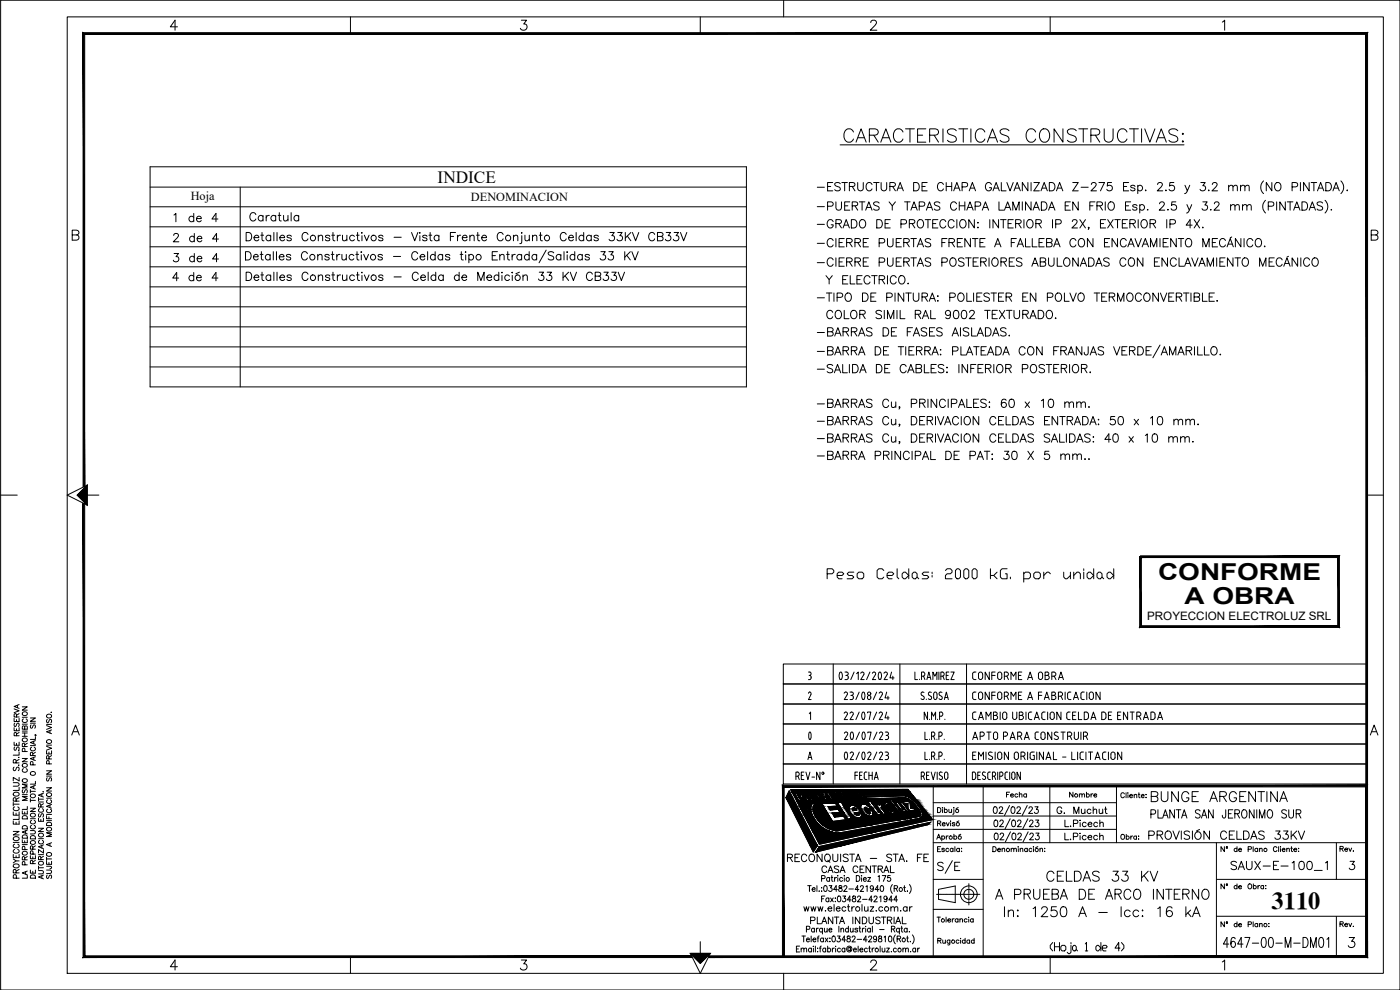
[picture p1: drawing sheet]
<svg xmlns="http://www.w3.org/2000/svg" width="420mm" height="297mm" viewBox="0 0 420 297" stroke-linecap="round" stroke-linejoin="round" font-family="sans-serif">
<defs><g id="words">
<text font-size="8.8" x="251.2" y="44.8">%%UCARACTERISTICAS CONSTRUCTIVAS:</text>
<text font-size="7.9" x="239.2" y="224">0</text>
<text font-size="7.3" x="381.6" y="272.9">3110</text>
<text font-size="7.1" x="280.5" y="263.2">S/E</text>
<g font-size="7">
<text x="347.6" y="174">CONFORME</text>
<text x="355.5" y="181.2">A OBRA</text>
</g>
<text font-size="6.6" x="313.3" y="265.6">CELDAS 33 KV</text>
<g font-size="6.2">
<text x="344.7" y="241.7">BUNGE ARGENTINA</text>
<text x="344" y="252.9">PROVISIÓN CELDAS 33KV</text>
<text x="368.7" y="262.5">SAUX-E-100_1</text>
<text x="297.7" y="270.9">A PRUEBA DE ARCO INTERNO</text>
<text x="300.6" y="276.2">In: 1250 A - Icc: 16 kA</text>
<text x="366.2" y="285.4">4647-00-M-DM01</text>
</g>
<g font-size="5.7">
<text x="51.2" y="67.7">1 de 4</text>
<text x="74.1" y="67.4">Caratula</text>
<text x="51.2" y="73.7">2 de 4</text>
<text x="51.2" y="79.7">3 de 4</text>
<text x="50.8" y="85.4">4 de 4</text>
<text x="73" y="85.4">Detalles Constructivos - Celda de Medición 33 KV CB33V</text>
<text x="235.3" y="260">RECONQUISTA - STA. FE</text>
</g>
<g font-size="5.3">
<text x="291" y="205">CONFORME A OBRA</text>
<text x="245.9" y="263.2">CASA CENTRAL</text>
</g>
<text font-size="5.2" x="131.3" y="54.8">INDICE</text>
<text font-size="4.9" x="316.4" y="245.2">G. Muchut</text>
<g font-size="4.4">
<text x="301.3" y="240.2">Fecha</text>
<text x="320" y="240.2">Nombre</text>
</g>
<g font-size="3.7">
<text x="57.2" y="60">Hoja</text>
<text x="141.4" y="60.3">DENOMINACION</text>
</g>
<text font-size="3.5" x="344.3" y="185.9">PROYECCION ELECTROLUZ SRL</text>
</g></defs>
<!-- layer: TEXTOS -->
<g fill="none" stroke="#000" stroke-width=".3">
<path d="M245.3 56.2h2.1M248.4 56h.9M249.9 54.8h-1.5v2.5h1.5M252.1 43.5h103.2M252.2 55.1a.94 .94 0 0 0-.9-.4 .94 .94 0 0 0-.8 .7l.2 .3 1.2 .5 .3 .7a1.1 1.1 0 0 1-1.7 0M252.6 54.8h1.7M253.5 54.8v2.5M254.9 56l1.4-.2 .3-.6-.6-.4h-1.1v2.5M255.8 56l.8 1.3M257.4 54.8v1.7a.84 .84 0 0 0 .8 .8 .84 .84 0 0 0 .9-.8v-1.7M261.7 55.4a.91 .91 0 0 0-1-.6 .91 .91 0 0 0-.8 .9v.6a.91 .91 0 0 0 .8 1 .91 .91 0 0 0 1-.6M262.2 54.8h1.6"/>
<path d="M263 54.8v2.5M264.4 54.8v1.7a.84 .84 0 0 0 .9 .8 .84 .84 0 0 0 .8-.8v-1.7M267.1 56l1.4-.2 .2-.6-.6-.4h-1v2.5M267.9 56l.8 1.3M269.2 57.3l1-2.5 .9 2.5M269.6 56.4h1.1M274.2 54.8h.8a1.34 1.34 0 0 1 .9 1.2 1.34 1.34 0 0 1-.9 1.3h-.8zM276.7 56h1M278.3 54.8h-1.6v2.5h1.6M283.1 55.4a.92 .92 0 0 0-1-.6 .92 .92 0 0 0-.8 .9v.6a.92 .92 0 0 0 .8 1 .92 .92 0 0 0 1-.6M284 56h1.6M284 54.8v2.5"/>
<path d="M285.6 54.8v2.5M286.2 57.3l1-2.5 .9 2.5M286.6 56.4h1.2M288.7 56.1l1.5-.1 .2-.4-.1-.6-.5-.2h-1.1v2.5M290.9 57.3l.9-2.5 1 2.5M291.2 56.4h1.2M297.5 55.4a.93 .93 0 0 0-1-.6 .93 .93 0 0 0-.8 .9v.6a.9 .9 0 0 0 .9 1 .9 .9 0 0 0 .9-1h-.6M298 57.3l1-2.5 .9 2.5M298.4 56.4h1.2M300.5 54.8v2.5h1.4M302.2 54.8l.9 2.5 1-2.5M304.3 57.3l1-2.5 .9 2.5"/>
<path d="M304.7 56.4h1.2M308.5 54.8v2.5l-1.7-2.5v2.5M309.4 54.8v2.5M310.3 54.8h1.6l-1.6 2.5h1.6M312.4 57.3l1-2.5 .9 2.5M312.8 56.4h1.2M314.9 54.8h.8a1.33 1.33 0 0 1 .9 1.2 1.33 1.33 0 0 1-.9 1.3h-.8zM317.1 57.3l.9-2.5 1 2.5M317.4 56.4h1.2M321.9 54.8h1.7l-1.7 2.5h1.7M324.4 56.2h2.2M327.5 55.4l.5-.6 .8 .2a.77 .77 0 0 1-.2 1.1l-1.2 1.2h1.7"/>
<path d="M329.8 54.8h1.7l-1.2 2.5M333.6 54.8h-1.2l-.1 1a.88 .88 0 0 1 1.3 0 .88 .88 0 0 1-.1 1.4 .88 .88 0 0 1-1.3-.4M337.2 56h.9M338.7 54.8h-1.5v2.5h1.5M340.6 56a.76 .76 0 0 0-1.3 0l.4 .3 .8 .2 .1 .4a.76 .76 0 0 1-1.3 0M341.5 56a.8 .8 0 0 1 1.1-.2 .8 .8 0 0 1 0 1.2 .8 .8 0 0 1-1.1-.1M341.5 55.6v2.5M343.7 57.1h.3zM347.4 55.4l.5-.6 .8 .2a.77 .77 0 0 1-.2 1.1l-1.2 1.2h1.7M349.8 57.1h.2zM352.3 54.8h-1.2l-.1 1a.88 .88 0 0 1 1.3 0 .88 .88 0 0 1-.2 1.4 .88 .88 0 0 1-1.2-.4M355.6 55.6l.7 1.7 .8-1.7"/>
<path d="M356.3 57.3l-.4 .7-.4 .1M360.4 54.8h1.3l-.7 .9a.83 .83 0 0 1 .6 1.4 .83 .83 0 0 1-1.4-.3M362.6 57.1h.3zM363.8 55.4l.5-.6 .8 .2a.77 .77 0 0 1-.2 1.1l-1.2 1.2h1.7M368.7 56.1l.6-.5 .6 .1 .1 1.6M368.7 55.6v1.7M370 56.1l.6-.5 .6 .1 .1 1.6M372.3 56.1l.6-.5 .6 .1 .1 1.6M372.3 55.6v1.7M373.6 56.1l.6-.5 .6 .1 .1 1.6M379.2 54.3a2.59 2.59 0 0 0 0 3.8M381.7 54.8v2.5l-1.7-2.5v2.5"/>
<path d="M382.8 55.1l.2-.2a1.24 1.24 0 0 1 1.5 .8 1.24 1.24 0 0 1-.8 1.6 1.28 1.28 0 0 1-1.1-.8 1.28 1.28 0 0 1 .2-1.4zM387.8 56.1h1a.66 .66 0 0 0 .7-.7 .66 .66 0 0 0-.7-.6h-1v2.5M390.3 54.8v2.5M392.9 54.8v2.5l-1.7-2.5v2.5M393.5 54.8h1.7M394.3 54.8v2.5M395.4 57.3l.9-2.5 1 2.5M395.8 56.4h1.1M397.9 54.8h.8a1.33 1.33 0 0 1 .9 1.2 1.33 1.33 0 0 1-.9 1.3h-.8zM400 57.3l1-2.5 .9 2.5M400.4 56.4h1.2M402.4 54.3a2.59 2.59 0 0 1 0 3.8"/>
<path d="M404.2 57.1h.2zM245.3 62h2.1M245.3 67.3h2.1M245.3 73h2.1M245.3 78.8h2.1M248.4 61.9h1a.66 .66 0 0 0 .7-.7 .66 .66 0 0 0-.7-.6h-1v2.5M250 66.5a.93 .93 0 0 0-1-.6 .93 .93 0 0 0-.8 1v.5a.9 .9 0 0 0 .9 1 .9 .9 0 0 0 .9-1h-.6M250 72.2a.93 .93 0 0 0-1-.6 .93 .93 0 0 0-.8 .9v.6a.93 .93 0 0 0 .8 1 .93 .93 0 0 0 1-.6M250 78a.92 .92 0 0 0-1-.6 .92 .92 0 0 0-.8 .9v.6a.92 .92 0 0 0 .8 1 .92 .92 0 0 0 1-.6M250.9 60.6v1.7a.84 .84 0 0 0 .8 .8 .84 .84 0 0 0 .8-.8v-1.7M250.9 67.1l1.4-.1 .2-.6-.6-.5h-1v2.5M250.9 71.6v2.5"/>
<path d="M250.9 77.4v2.5M251.7 67.1l.8 1.3M251.8 72.8h1M251.8 78.6h1M253 68.4l1-2.5 .9 2.5M253.4 71.6h-1.6v2.5h1.6M253.4 77.4h-1.6v2.5h1.6M253.4 67.5h1.2M253.5 61.8h.9M254.1 72.8l1.4-.1 .3-.6-.6-.5h-1.1v2.5M254.1 78.6l1.4-.1 .3-.6-.6-.5h-1.1v2.5M254.9 72.8l.9 1.3"/>
<path d="M254.9 78.6l.9 1.3M255 60.6h-1.5v2.5h1.5M255.5 65.9h.8a1.34 1.34 0 0 1 .9 1.2 1.34 1.34 0 0 1-.9 1.3h-.8zM255.8 61.8l1.4-.2 .2-.3-.1-.5-.5-.2h-1v2.5M256.6 72.8l1.4-.1 .3-.6-.6-.5h-1.1v2.5M256.6 78.6l1.4-.1 .3-.6-.6-.5h-1.1v2.5M256.6 61.8l.8 1.3M257.4 72.8l.9 1.3M257.4 78.6l.9 1.3M257.9 60.6h1.7M258.4 66a1.21 1.21 0 0 1 1.4 1.1 1.21 1.21 0 0 1-1.2 1.3 1.47 1.47 0 0 1-.2-2.4zM258.7 60.6v2.5"/>
<path d="M259.1 72.8h.9M259.1 78.6h.9M259.8 63.1l1-2.5 .9 2.5M260.2 62.2h1.1M260.6 71.6h-1.5v2.5h1.5M260.6 77.4h-1.5v2.5h1.5M263.1 65.9h.9a1.34 1.34 0 0 1 .8 1.2 1.34 1.34 0 0 1-.8 1.3h-.9zM263.8 60.9a.95 .95 0 0 0-1.6 .3l.2 .3 1.3 .6 .1 .6a1.1 1.1 0 0 1-1.6 0M263.8 72.9h1.1a.66 .66 0 0 0 .6-.7 .66 .66 0 0 0-.6-.6h-1.1v2.5M263.8 78.7h1.1a.66 .66 0 0 0 .6-.7 .66 .66 0 0 0-.6-.6h-1.1v2.5M265.6 67.1h1M266.3 71.6v1.8a.85 .85 0 0 0 .9 .7 .85 .85 0 0 0 .8-.7v-1.8"/>
<path d="M266.3 77.4v1.8a.84 .84 0 0 0 .9 .7 .84 .84 0 0 0 .8-.7v-1.8M266.8 60.6l1 1.2v1.3M267.2 65.9h-1.6v2.5h1.6M268.7 60.6l-.9 1.2M269 72.8h.9M269 78.6h.9M270.4 67.2h1.1a.66 .66 0 0 0 .6-.6 .66 .66 0 0 0-.6-.7h-1.1v2.5M270.5 71.6h-1.5v2.5h1.5M270.5 77.4h-1.5v2.5h1.5M271.2 72.8l1.4-.1 .3-.6-.6-.5h-1.1v2.5M271.2 78.6l1.4-.1 .3-.6-.6-.5h-1.1v2.5M271.5 60.6h1.6"/>
<path d="M272.1 72.8l.8 1.3M272.1 78.6l.8 1.3M272.3 60.6v2.5M272.9 67.1l1.4-.1 .3-.4-.2-.5-.4-.2h-1.1v2.5M273.4 63.1l.9-2.5 1 2.5M273.4 71.6h1.6M273.4 77.4h1.6M273.7 62.2h1.2M273.7 67.1l.9 1.3M274.2 71.6v2.5M274.2 77.4v2.5M275.3 74.1l.9-2.5 1 2.5"/>
<path d="M275.3 79.9l.9-2.5 1 2.5M275.5 66.3a.92 .92 0 0 1 1.1-.4 .92 .92 0 0 1 .6 1v.5a.95 .95 0 0 1-1 1 .95 .95 0 0 1-.9-1zM275.6 73.2h1.2M275.6 79h1.2M275.9 61.9h1a.66 .66 0 0 0 .7-.7 .66 .66 0 0 0-.7-.6h-1v2.5M277.7 65.9h1.6M278 63.1l1-2.5 .9 2.5M278.4 62.2h1.2M278.5 65.9v2.5M279.3 71.9a.93 .93 0 0 0-.9-.4 .93 .93 0 0 0-.7 .7l.2 .3 1.3 .6 .1 .6a1.12 1.12 0 0 1-1.6 0M279.3 77.7a.92 .92 0 0 0-.9-.4 .92 .92 0 0 0-.7 .7l.2 .3 1.2 .5 .2 .7a1.08 1.08 0 0 1-1.6 0M279.9 67.1h1"/>
<path d="M281.5 65.9h-1.6v2.5h1.6M282.1 60.9a.94 .94 0 0 0-.9-.4 .94 .94 0 0 0-.8 .7l.2 .3 1.3 .6 .2 .6a1.1 1.1 0 0 1-1.7 0M282.7 78.7h1l.6-.5a.65 .65 0 0 0-.6-.8h-1v2.5M282.7 72.8h.9M283.8 66.5a.91 .91 0 0 0-1-.6 .91 .91 0 0 0-.7 1v.5a.91 .91 0 0 0 .7 1 .91 .91 0 0 0 1-.6M284.2 71.6h-1.5v2.5M284.8 72.8l1.4-.1 .3-.6-.6-.5h-1.1v2.5M285.3 77.7a.92 .92 0 0 1 1-.3 .92 .92 0 0 1 .6 .9v.6a.95 .95 0 0 1-.9 1 .95 .95 0 0 1-1-1zM285.6 72.8l.9 1.3M286.3 66.5a.91 .91 0 0 0-1-.6 .91 .91 0 0 0-.7 1v.5a.91 .91 0 0 0 .7 1 .91 .91 0 0 0 1-.6M287.1 61.2a.93 .93 0 0 0-1.1-.6 .93 .93 0 0 0-.7 .9v.6a.93 .93 0 0 0 .7 1 .93 .93 0 0 0 1.1-.6M287.2 65.9v2.5"/>
<path d="M287.3 72.8h.9M287.9 61.8h1.7M287.9 60.6v2.5M288.5 66a1.21 1.21 0 0 1 1.5 1.1 1.21 1.21 0 0 1-1.3 1.3 1.47 1.47 0 0 1-.2-2.4zM288.8 71.6h-1.5v2.5h1.5M289.3 77.7a.94 .94 0 0 0-.9-.4 .94 .94 0 0 0-.7 .7l.2 .3 1.2 .5 .2 .7a1.1 1.1 0 0 1-1.6 0M289.6 60.6v2.5M289.8 77.4h1.7M290.2 63.1l.9-2.5 1 2.5M290.5 62.2h1.2M290.6 77.4v2.5M291.2 71.6v2.5l-1.6-2.5v2.5"/>
<path d="M291.8 71.6h1.7M292.1 78.6h.9M292.4 65.9v2.5l-1.7-2.5v2.5M292.7 61.9h1a.66 .66 0 0 0 .6-.7 .66 .66 0 0 0-.6-.6h-1v2.5M292.7 71.6v2.5M293.4 66.9h.2zM293.4 68.3h.2zM293.6 77.4h-1.5v2.5h1.5M294.1 72.8h.9M294.3 78.6l1.4-.1 .3-.6-.6-.5h-1.1v2.5M294.8 63.1l.9-2.5 1 2.5M295.1 62.2h1.3"/>
<path d="M295.1 78.6l.9 1.3M295.6 71.6h-1.5v2.5h1.5M296.8 77.4v2.5M297.1 65.9v2.5M297.9 77.7l.2-.2a1.2 1.2 0 0 1 1.5 .5 1.2 1.2 0 0 1-.3 1.5l-.2 .3a1.2 1.2 0 0 1-1.4-.6 1.2 1.2 0 0 1 .2-1.5zM298.5 74.1l.9-2.5 1 2.5M298.9 73.2h1.1M299.7 65.9v2.5l-1.7-2.5v2.5M299.8 60.6v2.5h1.4M300.3 65.9h1.6M300.4 78.6l1.4-.1 .2-.4-.1-.5-.4-.2h-1.1v2.5M301.1 65.9v2.5"/>
<path d="M301.2 78.6l.8 1.3M301.5 63.1l.9-2.5 1 2.5M301.8 62.2h1.2M302.5 67.1h1M302.9 78.6h.9M303.5 72.8h.9M304 63.1v-2.5l.9 2.5 1-2.5v2.5M304.1 65.9h-1.6v2.5h1.6M304.4 77.4h-1.5v2.5h1.5M304.8 67.1l1.4-.1 .3-.6-.6-.5h-1.1v2.5M305 71.6h-1.5v2.5M305.3 74.1l.9-2.5 1 2.5"/>
<path d="M305.6 67.1l.9 1.3M305.6 73.2h1.2M306.7 77.7a.94 .94 0 0 0-.9-.4 .94 .94 0 0 0-.8 .7l.3 .3 1.2 .5 .2 .7a1.1 1.1 0 0 1-1.7 0M306.8 60.6v2.5M307.3 65.9v2.5M307.8 71.6v2.5h1.4M308.6 66a1.25 1.25 0 0 1 1.5 .9 1.25 1.25 0 0 1-.8 1.5 1.31 1.31 0 0 1-1.2-.9 1.31 1.31 0 0 1 .5-1.5zM309.4 60.6v2.5l-1.6-2.5v2.5M309.7 79.9l.9-2.5 1 2.5M309.8 71.6v2.5h1.4M310 63.1l1-2.5 .9 2.5M310 79h1.2"/>
<path d="M310.4 62.2h1.2M310.9 67.1l1.4-.1 .2-.4-.1-.5-.5-.2h-1v2.5M311.7 67.1l.8 1.3M311.8 72.8h1M312.2 78.6l1.4-.1 .2-.4-.1-.5-.5-.2h-1v2.5h1a.66 .66 0 0 0 .7-.7 .66 .66 0 0 0-.7-.6M312.5 60.6h.9a1.34 1.34 0 0 1 .8 1.2 1.34 1.34 0 0 1-.8 1.3h-.9zM313.4 71.6h-1.6v2.5h1.6M314.1 72.8l1.4-.1 .2-.4-.1-.5-.4-.2h-1.1v2.5h1.1l.4-.3v-.8l-.4-.2M314.7 63.1l.9-2.5 1 2.5M314.7 77.4v1.8a.83 .83 0 0 0 .8 .7 .83 .83 0 0 0 .8-.7v-1.8M315 62.2h1.2M315.9 65.9v2.5"/>
<path d="M316.2 74.1l1-2.5 .9 2.5M316.6 73.2h1.2M316.8 67.2h1.1a.66 .66 0 0 0 .6-.6 .66 .66 0 0 0-.6-.7h-1.1v2.5M317.3 77.4v2.5h1.4M319.4 77.7l.3-.2a1.2 1.2 0 0 1 1.4 .5 1.2 1.2 0 0 1-.2 1.5l-.3 .3a1.2 1.2 0 0 1-1.4-.6 1.2 1.2 0 0 1 .2-1.5zM319.7 61.8h.9M321.2 60.6h-1.5v2.5h1.5M321.8 66.5l.5-.6 .8 .2a.77 .77 0 0 1-.2 1.1l-1.2 1.2h1.7M322.9 72.2a.93 .93 0 0 0-1.1-.6 .93 .93 0 0 0-.7 .9v.6a.93 .93 0 0 0 .7 1 .93 .93 0 0 0 1.1-.6M323.6 60.6v2.5l-1.7-2.5v2.5M323.6 77.4v2.5l-1.7-2.5v2.5M323.9 71.9l.2-.2a1.24 1.24 0 0 1 1.5 .8 1.24 1.24 0 0 1-.8 1.6 1.28 1.28 0 0 1-1.2-.8 1.28 1.28 0 0 1 .3-1.4z"/>
<path d="M324.1 65.9l1.7 2.5M324.2 79.9l1-2.5 .9 2.5M324.5 79h1.3M325.8 65.9l-1.7 2.5M326.7 77.4h.8a1.35 1.35 0 0 1 .9 1.2 1.35 1.35 0 0 1-.9 1.3h-.8zM326.8 68.3h-.2h.2l-.2 .6M327.1 61.8h.9M328 71.6v2.5l-1.7-2.5v2.5M328.6 60.6h-1.5v2.5M328.8 79.9l1-2.5 1 2.5M329.2 61.8l1.4-.2 .3-.3-.1-.5-.5-.2h-1.1v2.5M329.2 79h1.2"/>
<path d="M330 61.8l.9 1.3M330.3 67.1h.9M331.5 72.8h.9M331.7 60.6v2.5M331.8 65.9h-1.5v2.5h1.5M332.4 65.9l1.7 2.5M332.9 77.7a.94 .94 0 0 0-.9-.4 .94 .94 0 0 0-.8 .7l.3 .3 1.2 .5 .2 .7a1.1 1.1 0 0 1-1.7 0M333 60.7a1.24 1.24 0 0 1 1.5 .8 1.24 1.24 0 0 1-.8 1.6 1.3 1.3 0 0 1-1.2-1 1.3 1.3 0 0 1 .5-1.4zM333 71.6h-1.5v2.5h1.5M334.1 65.9l-1.7 2.5M334.6 65.9h1.6M335.4 71.6v2.5l-1.7-2.5v2.5"/>
<path d="M335.4 65.9v2.5M336.8 67.1h1M337.8 61.8h.9M337.9 78a.91 .91 0 0 0-1.1-.6 .91 .91 0 0 0-.7 .9v.6a.91 .91 0 0 0 .7 1 .91 .91 0 0 0 1.1-.6M338 72.2a.91 .91 0 0 0-1-.6 .91 .91 0 0 0-.8 .9v.6a.91 .91 0 0 0 .8 1 .91 .91 0 0 0 1-.6M338.4 65.9h-1.6v2.5h1.6M338.5 74.1l.9-2.5 1 2.5M338.8 77.7a.92 .92 0 0 1 1.1-.3 .92 .92 0 0 1 .6 .9v.6a.95 .95 0 0 1-.9 1 .95 .95 0 0 1-1-1zM338.8 73.2h1.2M339.1 67.1l1.4-.1 .2-.4-.1-.5-.5-.2h-1v2.5M339.3 60.6h-1.5v2.5h1.5M339.9 67.1l.8 1.3"/>
<path d="M340.6 71.6l1 2.5 .9-2.5M341.2 61.8a.76 .76 0 0 0-1.3 0l.1 .2 1.1 .3 .1 .4a.76 .76 0 0 1-1.3 0M341.6 65.9v2.5M342.1 61.8a.8 .8 0 0 1 1.1-.2 .8 .8 0 0 1 0 1.2 .8 .8 0 0 1-1.1-.1M342.1 61.4v2.5M342.6 66.3a.92 .92 0 0 1 1.1-.4 .92 .92 0 0 1 .6 1v.5a.95 .95 0 0 1-.9 1 .95 .95 0 0 1-1-1zM342.8 74.1l.9-2.5 1 2.5M343 77.4v2.5l-1.7-2.5v2.5M343.1 73.2h1.2M344.4 62.8v.3zM345.1 67.1l1.5-.1 .2-.4-.1-.5-.5-.2h-1.1v2.5M345.3 74.1v-2.5l.9 2.5 1-2.5v2.5"/>
<path d="M346 67.1l.8 1.3M346.5 78.6h.9M348 61.2l.5-.6 .8 .2a.77 .77 0 0 1-.2 1.1l-1.2 1.2h1.7M348 77.4h-1.5v2.5h1.5M348.1 71.6v2.5M349.1 72.8h.9M350.2 65.9v2.5M350.4 63h.2zM350.4 77.4v2.5l-1.7-2.5v2.5M350.6 71.6h-1.5v2.5h1.5M351.1 67.2h1.1a.66 .66 0 0 0 .6-.6 .66 .66 0 0 0-.6-.7h-1.1v2.5M352.9 60.6h-1.2l-.1 1a.88 .88 0 0 1 1.3 0 .88 .88 0 0 1-.1 1.3 .88 .88 0 0 1-1.3-.3"/>
<path d="M353 71.6v2.5l-1.7-2.5v2.5M353 78a.92 .92 0 0 0-1-.6 .92 .92 0 0 0-.8 .9v.6a.92 .92 0 0 0 .8 1 .92 .92 0 0 0 1-.6M353.6 71.6h1.7M353.8 77.4v2.5h1.5M354.4 71.6v2.5M355.5 79.9l1-2.5 .9 2.5M355.9 79h1.2M356 71.9a.92 .92 0 0 1 1-.3 .92 .92 0 0 1 .7 .9v.6a.95 .95 0 0 1-1 1 .95 .95 0 0 1-1-1zM356.2 61.4l.7 1.7 .8-1.7M356.9 63.1l-.2 .4-.6 .4M357.7 77.4l.9 2.5 1-2.5M357.8 67.5h-1.8l1.2-1.6v2.5"/>
<path d="M358.4 65.9l1.6 2.5M359.8 79.9l.9-2.5 1 2.5M360 65.9l-1.6 2.5M360.2 79h1.1M360.9 68.3h.2zM361 60.6h1.3l-.7 .9a.83 .83 0 0 1 .6 1.4 .83 .83 0 0 1-1.5-.3M361 74.1v-2.5l.9 2.5 1-2.5v2.5M362.3 79.9v-2.5l.9 2.5 1-2.5v2.5M363.4 62.8v.3zM363.8 72.8h1M364.4 61.2l.5-.6 .8 .2a.77 .77 0 0 1-.2 1.1l-1.2 1.2h1.7M365.1 77.4v2.5"/>
<path d="M365.4 71.6h-1.6v2.5h1.6M366.1 78.6h1M367.6 77.4h-1.5v2.5h1.5M367.8 72.2a.91 .91 0 0 0-1.1-.6 .91 .91 0 0 0-.7 .9v.6a.91 .91 0 0 0 .7 1 .91 .91 0 0 0 1.1-.6M368.3 74.1l.9-2.5 .9 2.5M368.6 73.2h1.2M369.3 61.9l.6-.5 .6 .1 .1 1.6M369.3 61.4v1.7M369.7 71.1l-.5 .2M370 77.4v2.5l-1.6-2.5v2.5M370.6 61.9l.6-.5 .6 .1 .1 1.6M370.6 77.4h1.7"/>
<path d="M371.5 77.4v2.5M372.4 71.6v2.5l-1.6-2.5v2.5M372.9 61.9l.6-.5 .6 .1 .1 1.6M372.9 61.4v1.7M373 77.7a.92 .92 0 0 1 1.1-.3 .92 .92 0 0 1 .6 .9v.6a.95 .95 0 0 1-1 1 .95 .95 0 0 1-.9-1zM373.4 71.6v2.5M374.2 61.9l.6-.5 .6 .1 .1 1.6M376 72.2a.91 .91 0 0 0-1.1-.6 .91 .91 0 0 0-.7 .9v.6a.91 .91 0 0 0 .7 1 .91 .91 0 0 0 1.1-.6M376.9 71.9a.92 .92 0 0 1 1.1-.3 .92 .92 0 0 1 .6 .9v.6a.95 .95 0 0 1-.9 1 .95 .95 0 0 1-1-1zM378 79.9v-2.5l1 2.5 .9-2.5v2.5M379.6 73.8v.3zM379.8 60.1a2.58 2.58 0 0 0 0 3.8"/>
<path d="M380.6 61.9l1.5-.1 .2-.4-.1-.6-.5-.2h-1.1v2.5M380.9 78.6h.9M382.4 77.4h-1.5v2.5h1.5M383.1 60.6v2.5M384.8 78a.91 .91 0 0 0-1.1-.6 .91 .91 0 0 0-.7 .9v.6a.91 .91 0 0 0 .7 1 .91 .91 0 0 0 1.1-.6M385.3 79.9l.9-2.5 1 2.5M385.6 79h1.2M385.7 60.6v2.5l-1.6-2.5v2.5M386.3 60.6h1.7M386.7 76.9l-.5 .2M387.2 60.6v2.5M388.2 63.1l1-2.5 .9 2.5"/>
<path d="M388.6 62.2h1.2M389.4 77.4v2.5l-1.6-2.5v2.5M390.4 77.4v2.5M390.7 60.6h.9a1.34 1.34 0 0 1 .8 1.2 1.34 1.34 0 0 1-.8 1.3h-.9zM392.9 63.1l.9-2.5 1 2.5M393 78a.91 .91 0 0 0-1-.6 .91 .91 0 0 0-.8 .9v.6a.91 .91 0 0 0 .8 1 .91 .91 0 0 0 1-.6M393.3 62.2h1.1M394 77.7a.92 .92 0 0 1 1-.3 .92 .92 0 0 1 .6 .9v.6a.95 .95 0 0 1-.9 1 .95 .95 0 0 1-1-1zM396.9 60.9a.94 .94 0 0 0-.9-.4 .94 .94 0 0 0-.7 .7l.2 .3 1.2 .5 .2 .7a1.1 1.1 0 0 1-1.6 0M397.7 60.1a2.58 2.58 0 0 1 0 3.8M399.6 62.8v.3zM245.3 89.4h2.1"/>
<path d="M245.3 99.8h2.1M247.9 82.7l.9 1.2v1.3M248 87.9h1.7M248.4 99.5l1.4-.1 .2-.4-.1-.4-.5-.3h-1v2.5h1a.65 .65 0 0 0 .7-.6 .65 .65 0 0 0-.7-.7M248.8 87.9v2.5M249.8 82.7l-1 1.2M249.9 93.7a.91 .91 0 0 0-1-.6 .91 .91 0 0 0-.8 1v.6a.91 .91 0 0 0 .8 .9 .91 .91 0 0 0 1-.6M250.3 87.9v2.5M250.9 93.5a.92 .92 0 0 1 1-.4 .92 .92 0 0 1 .6 1v.6a.95 .95 0 0 1-.9 .9 .95 .95 0 0 1-1-.9zM250.9 100h1.2M251.2 89.2h1.1a.66 .66 0 0 0 .6-.6 .66 .66 0 0 0-.6-.7h-1.1v2.5M252.9 83.9h1"/>
<path d="M253 99.5l1.4-.1 .3-.6-.6-.5h-1.1v2.5M253.4 93.1v2.5h1.4M253.9 88.3l.2-.3a1.24 1.24 0 0 1 1.5 .9 1.24 1.24 0 0 1-.8 1.5 1.28 1.28 0 0 1-1.2-.8 1.28 1.28 0 0 1 .3-1.3zM253.9 99.5l.8 1.3M254.4 82.7h-1.5v2.5h1.5M255.2 82.7v2.5h1.4M255.5 93.5a.92 .92 0 0 1 1.1-.4 .92 .92 0 0 1 .6 1v.6a.95 .95 0 0 1-1 .9 .95 .95 0 0 1-.9-.9zM255.5 99.5l1.4-.1 .3-.4-.1-.4-.5-.3h-1.1v2.5M256.3 99.5l.9 1.3M257.2 83.9h.9M258 94.3l1.4-.1 .3-.4-.1-.4-.5-.3h-1.1v2.5M258 100h1.2"/>
<path d="M258.7 82.7h-1.5v2.5h1.5M258.8 87.9h.9a1.33 1.33 0 0 1 .9 1.3 1.33 1.33 0 0 1-.9 1.2h-.9zM258.8 94.3l.9 1.3M261.1 83.3a.93 .93 0 0 0-1-.6 .93 .93 0 0 0-.8 1v.6a.93 .93 0 0 0 .8 .9 .93 .93 0 0 0 1-.6M261.3 89.1h1M261.6 82.7h1.6M261.7 98.7a.94 .94 0 0 0-.9-.4 .94 .94 0 0 0-.8 .6l.3 .4 1.2 .5 .2 .7a1.14 1.14 0 0 1-1.7 0M262.4 82.7v2.5M262.9 87.9h-1.6v2.5h1.6M263.8 83.9l1.5-.1 .2-.4-.1-.5-.5-.2h-1.1v2.5M264.6 93.5a.94 .94 0 0 0-.9-.4 .94 .94 0 0 0-.8 .6l.2 .4 1.2 .5a.59 .59 0 0 1 0 .9 1.18 1.18 0 0 1-1.4-.2M264.7 83.9l.8 1.3"/>
<path d="M265 98.3h.9a1.34 1.34 0 0 1 .8 1.3 1.34 1.34 0 0 1-.8 1.2h-.9zM265.4 93.1v2.5M266.1 89.2h1.1a.66 .66 0 0 0 .6-.6 .66 .66 0 0 0-.6-.7h-1.1v2.5M266.3 95.6v-2.5l1 2.5 .9-2.5v2.5M266.3 82.7v2.5M267.5 99.5h1M268.6 87.9v2.5M269 83.3a.91 .91 0 0 0-1.1-.6 .91 .91 0 0 0-.7 1v.6a.91 .91 0 0 0 .7 .9 .91 .91 0 0 0 1.1-.6M269.1 98.3h-1.6v2.5h1.6M269.2 93.1v2.5M270.2 82.8a1.24 1.24 0 0 1 1.4 .9 1.24 1.24 0 0 1-.7 1.5 1.3 1.3 0 0 1-1.3-.9 1.3 1.3 0 0 1 .6-1.5zM270.2 93.1v2.5h1.4"/>
<path d="M271.2 87.9v2.5l-1.6-2.5v2.5M271.8 87.9h1.7M272.3 99.5h.9M272.5 85v.2zM272.6 87.9v2.5M273.9 98.3h-1.6v2.5M274.1 87.9v1.8a.85 .85 0 0 0 .8 .7 .85 .85 0 0 0 .9-.7v-1.8M274.4 100h1.2M274.7 94.3l1.4-.1 .3-.6-.6-.5h-1.1v2.5M275.5 94.3l.9 1.3M276.7 89.1l1.4-.1 .3-.4-.1-.5-.5-.2h-1.1v2.5M276.8 95.6l1-2.5 .9 2.5"/>
<path d="M277.2 94.8h1.2M277.5 89.1l.9 1.3M278.1 98.7a.94 .94 0 0 0-.9-.4 .94 .94 0 0 0-.7 .6l.2 .4 1.2 .5 .2 .7a1.14 1.14 0 0 1-1.6 0M278.8 90.4l1-2.5 1 2.5M279 99.5h.9M279.2 89.6h1.2M279.3 93.1v2.5h1.5M280.5 98.3h-1.5v2.5h1.5M281.3 88.9h.3zM281.3 90.3h.3zM282.8 98.7a.93 .93 0 0 0-.9-.4 .93 .93 0 0 0-.8 .6l.2 .4 1.4 .6 .1 .6a1.12 1.12 0 0 1-1.7 0M285 89.2h1.1a.66 .66 0 0 0 .6-.6 .66 .66 0 0 0-.6-.7h-1.1v2.5"/>
<path d="M285.3 94a.78 .78 0 0 1-1.1 .6 .78 .78 0 0 1-.3-1.2 .78 .78 0 0 1 1.3 .1 2.4 2.4 0 0 1-.3 2 .75 .75 0 0 1-1.1-.2M286.1 100h1.2M286.5 93.2a.79 .79 0 0 1 1.2 .4 1.17 1.17 0 0 1 .1 1.4 1.17 1.17 0 0 1-1.3 .5 1.93 1.93 0 0 1 0-2.3zM287.9 88a1.24 1.24 0 0 1 1.5 .9 1.24 1.24 0 0 1-.8 1.5 1.3 1.3 0 0 1-1.2-.9 1.3 1.3 0 0 1 .5-1.5zM288.2 98.3v2.5M288.8 93.2a.79 .79 0 0 1 1.2 .4 1.17 1.17 0 0 1 .1 1.4 1.17 1.17 0 0 1-1.3 .5 1.93 1.93 0 0 1 0-2.3zM290.2 87.9v2.5h1.4M290.7 98.7a.95 .95 0 0 0-1.6 .2l.2 .4 1.3 .6 .1 .6a1.14 1.14 0 0 1-1.6 0M291 93.7l.2-.5 .7-.1 .4 .3 .1 .4-1.5 1.8h1.6M291.6 98.3v2.5h1.4M292.2 87.9v2.5M293.1 89.1h1"/>
<path d="M293.6 100h1.2M294.7 87.9h-1.6v2.5h1.6M295.5 93.1h1.7M295.7 98.3h.9a1.34 1.34 0 0 1 .8 1.3 1.34 1.34 0 0 1-.8 1.2h-.9zM296.4 93.1v2.5M296.9 88.3a.94 .94 0 0 0-.9-.4 .94 .94 0 0 0-.7 .6l.2 .4 1.3 .6 .1 .6a1.1 1.1 0 0 1-1.6 0M297.4 87.9h1.7M297.8 94.3h.9M298.3 87.9v2.5M298.3 100h1.1M299.3 93.1h-1.5v2.5h1.5M299.7 89.1h.9"/>
<path d="M299.9 93.1l1.7 2.5M301.2 87.9h-1.5v2.5h1.5M301.6 93.1l-1.7 2.5M301.9 89.1l1.5-.1 .2-.4-.1-.5-.5-.2h-1.1v2.5M301.9 98.7a.94 .94 0 0 0-.9-.4 .94 .94 0 0 0-.7 .6l.2 .4 1.2 .5 .2 .7a1.14 1.14 0 0 1-1.6 0M302 93.1h1.7M302.8 89.1l.8 1.3M302.9 93.1v2.5M304.3 93.1v1.8a.85 .85 0 0 0 .8 .7 .85 .85 0 0 0 .9-.7v-1.8M306.9 94.3l1.5-.1 .2-.6-.6-.5h-1.1v2.5M306.9 89.1h1M307.8 94.3l.8 1.3"/>
<path d="M308.5 87.9h-1.6v2.5h1.6M309.1 95.6l.9-2.5 1 2.5M309.4 94.8h1.2M310.9 87.9v2.5l-1.7-2.5v2.5M311.6 93.1h.8a1.34 1.34 0 0 1 .9 1.3 1.34 1.34 0 0 1-.9 1.2h-.8zM314.2 93.5a.92 .92 0 0 1 1.1-.4 .92 .92 0 0 1 .6 1v.6a.95 .95 0 0 1-1 .9 .95 .95 0 0 1-.9-.9zM314.3 89.2h1.1l.6-.4a.66 .66 0 0 0-.6-.9h-1.1v2.5M316.8 95.4v.2zM316.9 88.3a.91 .91 0 0 1 1.1-.4 .91 .91 0 0 1 .6 1v.6a.95 .95 0 0 1-1 .9 .95 .95 0 0 1-.9-.9zM319.4 87.9v2.5h1.5M321.1 87.9l1 2.5 .9-2.5M323.7 88.3a.92 .92 0 0 1 1.1-.4 .92 .92 0 0 1 .6 1v.6a.95 .95 0 0 1-1 .9 .95 .95 0 0 1-.9-.9z"/>
<path d="M328.4 87.9h1.6M329.2 87.9v2.5M330.6 89.1h1M332.2 87.9h-1.6v2.5h1.6M332.9 89.1l1.4-.1 .3-.4-.2-.5-.4-.2h-1.1v2.5M333.7 89.1l.9 1.3M335.4 90.4v-2.5l.9 2.5 1-2.5v2.5M338.4 88.3l.2-.3a1.24 1.24 0 0 1 1.5 .9 1.24 1.24 0 0 1-.8 1.5 1.28 1.28 0 0 1-1.1-.8 1.28 1.28 0 0 1 .2-1.3zM342.5 88.5a.93 .93 0 0 0-1-.6 .93 .93 0 0 0-.8 1v.6a.93 .93 0 0 0 .8 .9 .93 .93 0 0 0 1-.6M343.5 88.3l.2-.3a1.24 1.24 0 0 1 1.5 .9 1.24 1.24 0 0 1-.8 1.5 1.28 1.28 0 0 1-1.1-.8 1.28 1.28 0 0 1 .2-1.3zM347.7 87.9v2.5l-1.7-2.5v2.5M348.3 87.9l.9 2.5 1-2.5"/>
<path d="M350.8 89.1h.9M352.3 87.9h-1.5v2.5h1.5M353 89.1l1.4-.1 .3-.4-.1-.5-.5-.2h-1.1v2.5M353.8 89.1l.9 1.3M355.2 87.9h1.6M356 87.9v2.5M357.4 87.9v2.5M358.4 89.1l1.4-.1 .2-.4-.2-.6-1.4-.1v2.5h1l.6-.5a.65 .65 0 0 0-.6-.8M360.9 87.9v2.5h1.4M362.9 89.1h.9M364.4 87.9h-1.5v2.5h1.5M365.3 90.2v.2z"/>
<path d="M245.3 105.4h2.1M245.3 110.8h2.1M248.4 105.2l1.4-.1 .2-.4-.1-.4-.5-.3h-1v2.5h1a.66 .66 0 0 0 .7-.6 .66 .66 0 0 0-.7-.7M249.9 109.7a.95 .95 0 0 0-1.7 .2l.3 .4 1.2 .5 .2 .7a1.1 1.1 0 0 1-1.7 0M250.4 111.9l1-2.5 .9 2.5M250.5 100.8l1-2.5 .9 2.5M250.5 106.5l1-2.5 .9 2.5M250.7 111h1.2M250.9 105.7h1.2M252.9 109.4v2.5h1.4M253 105.2l1.4-.1 .3-.6-.6-.5h-1.1v2.5M253.9 105.2l.8 1.3"/>
<path d="M254.9 109.4v2.5M255.5 105.2l1.4-.1 .3-.4-.1-.4-.5-.3h-1.1v2.5M255.9 109.4h.8a1.34 1.34 0 0 1 .9 1.2 1.34 1.34 0 0 1-.9 1.3h-.8zM256.3 105.2l.9 1.3M257.7 100.8l.9-2.5 1 2.5M257.7 106.5l.9-2.5 1 2.5M258 111.9l1-2.5 .9 2.5M258 105.7h1.2M258.4 111h1.2M262.7 104h.8a1.33 1.33 0 0 1 .9 1.3 1.33 1.33 0 0 1-.9 1.2h-.8zM263 109.4h.8a1.34 1.34 0 0 1 .9 1.2 1.34 1.34 0 0 1-.9 1.3h-.8zM265.2 105.2h.9"/>
<path d="M265.5 110.5h1M266.7 104h-1.5v2.5h1.5M267.1 109.4h-1.6v2.5h1.6M269.6 104h1.6M270.4 104v2.5M271.8 104v2.5M271.9 109.9a.93 .93 0 0 0-1-.6 .93 .93 0 0 0-.7 1v.6a.93 .93 0 0 0 .7 1 .93 .93 0 0 0 1-.6M272.4 111.9l1-2.5 .9 2.5M272.8 105.2h.9M272.8 111h1.2M274.1 100.8l.9-2.5 1 2.5M274.3 104h-1.5v2.5h1.5"/>
<path d="M274.9 110.5l1.5-.1 .2-.3-.1-.5-.5-.2h-1.1v2.5h1.1a.66 .66 0 0 0 .6-.7 .66 .66 0 0 0-.6-.7M275 105.2l1.5-.1 .2-.6-.6-.5h-1.1v2.5M275.9 105.2l.8 1.3M277.4 109.4v2.5h1.4M277.5 105.2l1.5-.1 .2-.6-.6-.5h-1.1v2.5M278.4 105.2l.8 1.3M278.5 119.8v2.5M279.4 110.5h1M279.7 106.5l.9-2.5 1 2.5M280 105.7h1.2M281 109.4h-1.6v2.5h1.6M281.1 119.8v2.5l-1.7-2.5v2.5"/>
<path d="M282.2 105h.2zM282.2 106.4h.2zM283.3 109.7a.95 .95 0 0 0-1.7 .2l.2 .4 1.2 .5 .3 .7a1.1 1.1 0 0 1-1.7 0M284.1 110.3h.2zM284.1 111.7h.2zM284.6 119.8v2.5M285.8 100.8l.9-2.5 1 2.5M285.9 105.3h1a.66 .66 0 0 0 .7-.6 .66 .66 0 0 0-.7-.7h-1v2.5M287.8 109.4v2.5M288.4 104v2.5h1.4M290 106.5l1-2.5 .9 2.5M290.2 119.8v2.5h1.4"/>
<path d="M290.4 109.4v2.5l-1.7-2.5v2.5M290.4 105.7h1.2M291.3 110.5h1M292.2 104h1.6M292.9 109.4h-1.6v2.5M293 104v2.5M293.2 100.8l1-2.5 .9 2.5M293.5 110.5h.9M293.7 119.8h-1.5v2.5h1.5M294.4 105.2h1M295 109.4h-1.5v2.5h1.5M295.7 110.5l1.5-.1 .2-.3-.1-.5-.5-.2h-1.1v2.5"/>
<path d="M296 104h-1.6v2.5h1.6M296.4 106.5l.9-2.5 1 2.5M296.6 110.5l.8 1.4M296.7 105.7h1.2M297.9 100.8l1-2.5 .9 2.5M298.3 109.4v2.5M298.9 104h.8a1.34 1.34 0 0 1 .8 1.3 1.34 1.34 0 0 1-.8 1.2h-.8zM299.3 109.7a.93 .93 0 0 1 1.1-.3 .93 .93 0 0 1 .6 .9v.6a.95 .95 0 0 1-1 1 .95 .95 0 0 1-.9-1zM301 106.5l.9-2.5 1 2.5M301.3 105.7h1.2M301.8 110.5l1.5-.1 .2-.6-.6-.4h-1.1v2.5M302.7 110.5l.8 1.4"/>
<path d="M302.8 100.7h.2zM303.1 119.9a.83 .83 0 0 1 1.2 .3 1.17 1.17 0 0 1 .1 1.4 1.17 1.17 0 0 1-1.3 .5 1.93 1.93 0 0 1 0-2.2zM306.8 110.6l1.5-.1 .2-.3-.1-.6-.5-.2h-1.1v2.5M307.7 104.6a.93 .93 0 0 0-1.1-.6 .93 .93 0 0 0-.7 1v.6a.93 .93 0 0 0 .7 .9 .93 .93 0 0 0 1.1-.6M308.8 104.1a1.21 1.21 0 0 1 1.5 1.1 1.21 1.21 0 0 1-1.2 1.3 1.48 1.48 0 0 1-.3-2.4zM309.4 109.7a.93 .93 0 0 1 1.1-.3 .93 .93 0 0 1 .6 .9v.6a.95 .95 0 0 1-.9 1 .95 .95 0 0 1-1-1zM312.8 104v2.5l-1.7-2.5v2.5M313.5 109.7a.94 .94 0 0 0-1.7 .2l.3 .4 1.1 .5 .3 .7a1.08 1.08 0 0 1-1.7 0M314 109.4h1.6M314.8 109.4v2.5M314.9 119.9a.83 .83 0 0 1 1.2 .3 1.17 1.17 0 0 1 .1 1.4 1.17 1.17 0 0 1-1.3 .5 1.93 1.93 0 0 1 0-2.2zM316.2 105.2h1"/>
<path d="M316.2 110.5h1M317.8 104h-1.6v2.5M317.8 109.4h-1.6v2.5h1.6M318.4 105.2l1.4-.1 .2-.6-.6-.5h-1v2.5M318.5 110.5l1.4-.1 .2-.3-.1-.5-.4-.2h-1.1v2.5M319.2 105.2l.8 1.3M319.3 110.5l.8 1.4M320.5 106.5l1-2.5 .9 2.5M320.9 105.7h1.2M321 109.4v2.5M322.1 109.7a.93 .93 0 0 1 1-.3 .93 .93 0 0 1 .6 .9v.6a.95 .95 0 0 1-.9 1 .95 .95 0 0 1-1-1zM324.5 110.5l1.5-.1 .2-.3-.1-.5-.5-.2h-1.1v2.5"/>
<path d="M324.7 104v2.5l-1.7-2.5v2.5M325.4 110.5l.8 1.4M326.6 104l-.1 2.3-.4 .2-.5-.1-.2-.7M327.2 106.5l.9-2.5 1 2.5M327.2 111.6v.3zM327.5 105.7h1.2M331.2 104.4a.93 .93 0 0 0-.9-.4 .93 .93 0 0 0-.7 .6l.2 .4 1.2 .4 .2 .8a1.08 1.08 0 0 1-1.6 0M334.2 104l1 2.5 .9-2.5M336.7 105.2h1M338.2 104h-1.5v2.5h1.5M339 105.2l1.4-.1 .2-.6-.6-.5h-1v2.5M339.8 105.2l.8 1.3"/>
<path d="M341.5 104h.8a1.33 1.33 0 0 1 .9 1.3 1.33 1.33 0 0 1-.9 1.2h-.8zM344 105.2h.9M345.5 104h-1.5v2.5h1.5M348.1 103.5l-2.1 3.8M348.5 106.5l.9-2.5 1 2.5M348.8 105.7h1.2M351 106.5v-2.5l.9 2.5 1-2.5v2.5M353.5 106.5l.9-2.5 1 2.5M353.8 105.7h1.2M356 105.2l1.4-.1 .3-.6-.6-.5h-1.1v2.5M356.8 105.2l.9 1.3M358.5 104v2.5"/>
<path d="M359.4 104v2.5h1.5M361.5 104v2.5h1.4M363.8 104.1a1.21 1.21 0 0 1 1.5 1.1 1.21 1.21 0 0 1-1.2 1.3 1.47 1.47 0 0 1-.3-2.4zM366.1 106.4h.3zM245.3 121.2h2.1M245.3 126.4h2.1M245.3 131.6h2.1M245.3 136.8h2.1M248.4 121l1.4-.2 .2-.3-.1-.5-.5-.2h-1v2.5h1a.66 .66 0 0 0 .7-.7 .66 .66 0 0 0-.7-.6M248.4 126.2l1.4-.2 .2-.3-.1-.5-.5-.2h-1v2.5h1a.66 .66 0 0 0 .7-.7 .66 .66 0 0 0-.7-.6M248.4 131.4l1.4-.2 .2-.3-.1-.5-.5-.2h-1v2.5h1a.66 .66 0 0 0 .7-.7 .66 .66 0 0 0-.7-.6M248.4 136.6l1.4-.2 .2-.3-.1-.5-.5-.2h-1v2.5h1a.66 .66 0 0 0 .7-.7 .66 .66 0 0 0-.7-.6"/>
<path d="M250.5 122.3l1-2.5 .9 2.5M250.5 127.5l1-2.5 .9 2.5M250.5 132.7l1-2.5 .9 2.5M250.5 137.9l1-2.5 .9 2.5M250.9 121.4h1.2M250.9 126.6h1.2M250.9 131.8h1.2M250.9 137.1h1.2M253 121l1.4-.2 .3-.6-.6-.4h-1.1v2.5M253 126.2l1.4-.2 .3-.6-.6-.4h-1.1v2.5M253 131.4l1.4-.2 .3-.6-.6-.4h-1.1v2.5M253 136.6l1.4-.2 .3-.5-.6-.5h-1.1v2.5"/>
<path d="M253.9 121l.8 1.3M253.9 126.2l.8 1.3M253.9 131.4l.8 1.3M253.9 136.6l.8 1.3M255.5 121l1.4-.2 .3-.3-.1-.5-.5-.2h-1.1v2.5M255.5 126.2l1.4-.2 .3-.3-.1-.5-.5-.2h-1.1v2.5M255.5 131.4l1.4-.2 .3-.3-.1-.5-.5-.2h-1.1v2.5M255.5 136.6l1.4-.2 .3-.3-.1-.5-.5-.2h-1.1v2.5M256.3 121l.9 1.3M256.3 126.2l.9 1.3M256.3 131.4l.9 1.3M256.3 136.6l.9 1.3"/>
<path d="M257.7 122.3l.9-2.5 1 2.5M257.7 127.5l.9-2.5 1 2.5M257.7 132.7l.9-2.5 1 2.5M257.7 137.9l.9-2.5 1 2.5M258 121.4h1.2M258 126.6h1.2M258 131.8h1.2M258 137.1h1.2M261.7 120.1a.94 .94 0 0 0-.9-.4 .94 .94 0 0 0-.8 .7l.3 .3 1.2 .5 .2 .7a1.1 1.1 0 0 1-1.7 0M261.7 125.3a.94 .94 0 0 0-.9-.4 .94 .94 0 0 0-.8 .7l.3 .3 1.2 .5 .2 .7a1.1 1.1 0 0 1-1.7 0M261.7 130.5a.94 .94 0 0 0-.9-.4 .94 .94 0 0 0-.8 .7l.3 .3 1.2 .5 .2 .7a1.1 1.1 0 0 1-1.7 0M262.7 136.7h1a.66 .66 0 0 0 .7-.7 .66 .66 0 0 0-.7-.6h-1v2.5"/>
<path d="M265.2 136.6l1.4-.2 .2-.5-.6-.5h-1v2.5M266 136.6l.8 1.3M266.7 120.4a.91 .91 0 0 0-1-.6 .91 .91 0 0 0-.8 .9v.6a.91 .91 0 0 0 .8 1 .91 .91 0 0 0 1-.6M266.7 125.6a.91 .91 0 0 0-1-.6 .91 .91 0 0 0-.8 .9v.6a.91 .91 0 0 0 .8 1 .91 .91 0 0 0 1-.6M266.7 130.8a.91 .91 0 0 0-1-.6 .91 .91 0 0 0-.8 .9v.6a.91 .91 0 0 0 .8 1 .91 .91 0 0 0 1-.6M267.5 120.6l.2 1.5 .5 .2 .6-.5M267.5 125.8l.2 1.5 .5 .2 .6-.5M267.5 131l.2 1.6 .5 .1 .6-.5M267.7 135.4v2.5M268.8 120.6v1.7M268.8 125.8v1.7M268.8 131v1.7"/>
<path d="M270 122.1h-.2h.2l-.2 .6M270 127.3h-.2h.2l-.2 .6M270 132.6h-.2h.2l-.2 .5M270.3 135.4v2.5l-1.7-2.5v2.5M272.9 136a.93 .93 0 0 0-1.1-.6 .93 .93 0 0 0-.7 .9v.6a.93 .93 0 0 0 .7 1 .93 .93 0 0 0 1.1-.6M273.5 121.1h1.1a.66 .66 0 0 0 .6-.7 .66 .66 0 0 0-.6-.6h-1.1v2.5M273.5 125h.8a1.34 1.34 0 0 1 .9 1.2 1.34 1.34 0 0 1-.9 1.3h-.8zM273.5 130.2h.8a1.34 1.34 0 0 1 .9 1.2 1.34 1.34 0 0 1-.9 1.3h-.8zM273.7 135.4v2.5M274.7 136.7h1.1a.66 .66 0 0 0 .6-.7 .66 .66 0 0 0-.6-.6h-1.1v2.5M276 121l1.4-.2 .3-.6-.6-.4h-1.1v2.5M276 126.2h.9"/>
<path d="M276 131.4h.9M276.8 137.9l1-2.5 .9 2.5M276.8 121l.9 1.3M277.2 137.1h1.2M277.5 125h-1.5v2.5h1.5M277.5 130.2h-1.5v2.5h1.5M278.3 126.2l1.4-.2 .2-.3-.1-.5-.5-.2h-1v2.5M278.3 131.4l1.4-.2 .2-.3-.1-.5-.5-.2h-1v2.5M279.1 126.2l.8 1.3M279.1 131.4l.8 1.3M279.3 135.4v2.5h1.5M280.8 125v2.5"/>
<path d="M280.8 130.2v2.5M281.3 125l1 2.5 1-2.5M281.3 130.2l1 2.5 1-2.5M283.5 127.5l.9-2.5 1 2.5M283.5 132.7l.9-2.5 1 2.5M283.7 120.4a.92 .92 0 0 0-1-.6 .92 .92 0 0 0-.8 .9v.6a.92 .92 0 0 0 .8 1 .92 .92 0 0 0 1-.6M283.8 135.4h.9a1.33 1.33 0 0 1 .9 1.2 1.33 1.33 0 0 1-.9 1.3h-.9zM283.8 126.6h1.2M283.8 131.8h1.2M285.5 121.1h1.1a.66 .66 0 0 0 .6-.7 .66 .66 0 0 0-.6-.6h-1.1v2.5M286.3 136.6h1M287.7 122.3l.9-2.5 1 2.5"/>
<path d="M287.7 125.6a.91 .91 0 0 0-1.1-.6 .91 .91 0 0 0-.7 .9v.6a.91 .91 0 0 0 .7 1 .91 .91 0 0 0 1.1-.6M287.7 130.8a.91 .91 0 0 0-1.1-.6 .91 .91 0 0 0-.7 .9v.6a.91 .91 0 0 0 .7 1 .91 .91 0 0 0 1.1-.6M287.9 135.4h-1.6v2.5h1.6M288 121.4h1.2M288.5 125v2.5M288.5 130.2v2.5M289.8 125.1a1.21 1.21 0 0 1 1.5 1 1.21 1.21 0 0 1-1.3 1.4 1.48 1.48 0 0 1-.2-2.4zM289.8 130.3a1.21 1.21 0 0 1 1.5 1.1 1.21 1.21 0 0 1-1.3 1.3 1.48 1.48 0 0 1-.2-2.4zM291.1 136.7h1.1a.66 .66 0 0 0 .6-.7 .66 .66 0 0 0-.6-.6h-1.1v2.5M292.2 121h.9M293.2 137.9l1-2.5 .9 2.5M293.6 137.1h1.2"/>
<path d="M293.7 125v2.5l-1.6-2.5v2.5M293.7 130.2v2.5l-1.6-2.5v2.5M295.4 135.4h1.7M296 120.1a.94 .94 0 0 0-.9-.4 .94 .94 0 0 0-.8 .7l.3 .3 1.1 .5 .3 .7a1.1 1.1 0 0 1-1.7 0M296.2 135.4v2.5M296.8 122.1h.3zM296.9 120.6v.2zM297.6 136.3h.3zM297.6 137.8h.3zM298.9 125.6a.93 .93 0 0 0-1.1-.6 .93 .93 0 0 0-.7 .9v.6a.93 .93 0 0 0 .7 1 .93 .93 0 0 0 1.1-.6M298.9 130.8a.93 .93 0 0 0-1.1-.6 .93 .93 0 0 0-.7 .9v.6a.93 .93 0 0 0 .7 1 .93 .93 0 0 0 1.1-.6M299.7 126.2h.9"/>
<path d="M299.7 131.4h.9M301.2 125h-1.5v2.5h1.5M301.2 130.2h-1.5v2.5h1.5M301.5 135.4h1.3l-.8 .9a.83 .83 0 0 1 .7 1.4 .83 .83 0 0 1-1.5-.3M301.9 120.1a.72 .72 0 0 0-.6-.3 .72 .72 0 0 0-.7 .4 1.46 1.46 0 0 0 .6 2.1 .78 .78 0 0 0 .9-.8 .78 .78 0 0 0-.8-.8 .78 .78 0 0 0-.8 .7M301.9 125v2.5h1.5M301.9 130.2v2.5h1.5M304 125h.8a1.34 1.34 0 0 1 .9 1.2 1.34 1.34 0 0 1-.9 1.3h-.8zM304 130.2h.8a1.34 1.34 0 0 1 .9 1.2 1.34 1.34 0 0 1-.9 1.3h-.8zM304 135.5a.85 .85 0 0 1 1.2 .4 1.27 1.27 0 0 1-.9 2 1.64 1.64 0 0 1-.3-2.4zM306.1 127.5l1-2.5 .9 2.5M306.1 132.7l1-2.5 .9 2.5"/>
<path d="M306.5 126.6h1.2M306.5 131.8h1.2M307.7 120.6l1.3 1.7M308.5 135.4l1.7 2.5M309 120.6l-1.3 1.7M310.2 125.3a.94 .94 0 0 0-1-.4 .94 .94 0 0 0-.7 .7l.2 .3 1.2 .5 .3 .7a1.1 1.1 0 0 1-1.7 0M310.2 130.5a.94 .94 0 0 0-1-.4 .94 .94 0 0 0-.7 .7l.2 .3 1.2 .5 .3 .7a1.1 1.1 0 0 1-1.7 0M310.2 135.4l-1.7 2.5M312.5 120.2l.6-.4v2.5M313.5 126.2h.9M314.8 135.4h-1.2l-.1 1a.89 .89 0 0 1 1.3 0 .89 .89 0 0 1-.1 1.3 .89 .89 0 0 1-1.3-.3M315 125h-1.5v2.5h1.5"/>
<path d="M315 130.5a.94 .94 0 0 0-.9-.4 .94 .94 0 0 0-.7 .7l.2 .3 1.2 .5 .2 .7a1.11 1.11 0 0 1-1.6 0M315.5 132.7l1-2.5 .9 2.5M315.9 131.8h1.2M317.4 125v2.5l-1.7-2.5v2.5M318 130.2v2.5h1.4M318 125h1.7M318.4 136.7l.6-.5 .6 .1 .1 1.6M318.4 136.2v1.7M318.8 125v2.5M319.6 121.1l.5-.5 .6 .1 .2 1.6M319.6 120.6v1.7M319.7 136.7l.6-.5 .6 .1 .1 1.6"/>
<path d="M320 130.2v2.5M320.3 126.2l1.4-.2 .2-.6-.5-.4h-1.1v2.5M320.9 121.1l.6-.5 .6 .1 .1 1.6M321 130.2h.8a1.34 1.34 0 0 1 .9 1.2 1.34 1.34 0 0 1-.9 1.3h-.8zM321.1 126.2l.8 1.3M321.9 136.7l.6-.5 .6 .1 .2 1.6M321.9 136.2v1.7M322.4 127.5l1-2.5 .9 2.5M322.8 126.6h1.2M323.1 121.1l.6-.5 .6 .1 .1 1.6M323.1 132.7l1-2.5 .9 2.5M323.1 120.6v1.7"/>
<path d="M323.3 136.7l.6-.5 .5 .1 .1 1.6M323.5 131.8h1.2M324.4 121.1l.6-.5 .6 .1 .2 1.6M324.9 125h.9a1.34 1.34 0 0 1 .8 1.2 1.34 1.34 0 0 1-.8 1.3h-.9zM325.5 137.8h.3zM326.7 122.1h.2zM326.8 137.7v.2zM327.1 127.5l.9-2.5 1 2.5M327.2 130.5a.95 .95 0 0 0-1.7 .3l.3 .3 1.1 .5 .3 .7a1.1 1.1 0 0 1-1.7 0M327.4 126.6h1.2M328.1 131v.2zM328.1 132.4v.3z"/>
<path d="M329.6 127.3h.2zM329.7 125.8v.2zM333.4 131.8h-1.8l1.2-1.6v2.5M334.3 130.3a.83 .83 0 0 1 1.2 .3l.1 .6a1.07 1.07 0 0 1-.9 1.5 1.62 1.62 0 0 1-.4-2.4zM334.6 125h-1.2l-.2 1a.88 .88 0 0 1 1.4 0 .88 .88 0 0 1-.2 1.3 .88 .88 0 0 1-1.3-.3M335.9 125.1a.83 .83 0 0 1 1.2 .3 1.17 1.17 0 0 1 .1 1.4 1.17 1.17 0 0 1-1.3 .5 1.93 1.93 0 0 1 0-2.2zM338.8 131l1.3 1.7M340.1 131l-1.3 1.7M340.4 125.8l1.3 1.7M341.7 125.8l-1.3 1.7M343.7 130.6l.6-.4v2.5M345.3 125.4l.6-.4v2.5"/>
<path d="M346.1 130.3a.85 .85 0 0 1 1.2 .3 1.27 1.27 0 0 1-.8 2.1 1.64 1.64 0 0 1-.4-2.4zM347.7 125.1a.83 .83 0 0 1 1.1 .3l.2 .6a1.07 1.07 0 0 1-1 1.5 1.62 1.62 0 0 1-.3-2.4zM350.8 131.5l.5-.5 .6 .1 .2 1.6M350.8 131v1.7M352.1 131.5l.6-.5 .6 .1 .1 1.6M352.3 126.3l.6-.5 .6 .1 .1 1.6M352.3 125.8v1.7M353.6 126.3l.6-.5 .6 .1 .1 1.6M354.3 131.5l.6-.5 .6 .1 .1 1.6M354.3 131v1.7M355.6 131.5l.6-.5 .6 .1 .1 1.6M355.9 126.3l.6-.5 .6 .1 .1 1.6"/>
<path d="M355.9 125.8v1.7M357.2 126.3l.6-.5 .6 .1 .1 1.6M357.9 132.6h.2zM359.4 127.3h.3z"/>
</g>
<!-- layer: 0 -->
<g fill="none" stroke="#000" stroke-width=".3">
<path d="M.2 .1h420v296.9h-420zM235.2 .1v5M45 50h179v66.1h-179zM45 56.1h179M72.1 56.1v60M45 62h179M45 68.1h179M45 74h179M73.7 75.5h.8a1.34 1.34 0 0 1 .9 1.3 1.34 1.34 0 0 1-.9 1.2h-.8zM73.9 69.8h.8a1.34 1.34 0 0 1 .9 1.2 1.34 1.34 0 0 1-.9 1.2h-.8zM76.1 77.1h1.4a.77 .77 0 0 0-1.1-.7 .77 .77 0 0 0-.2 1.2 .76 .76 0 0 0 1.3 0M76.2 71.3h1.5a.77 .77 0 0 0-1.1-.7 .77 .77 0 0 0-.2 1.3 .75 .75 0 0 0 1.3 0"/>
<path d="M78.1 76.3h.8M78.3 70.6h.8M78.4 75.5v2l.2 .4 .4 .1M78.6 69.8v2l.1 .3 .5 .1M81.1 76.7a.8 .8 0 0 0-1.2-.1 .8 .8 0 0 0 0 1.2 .8 .8 0 0 0 1.2-.2M81.1 76.3v1.7M81.2 70.9a.79 .79 0 0 0-1.1-.1 .79 .79 0 0 0 0 1.2 .79 .79 0 0 0 1.1-.1M81.2 70.6v1.6M82 75.5v2.5M82.2 69.8v2.4M83 75.5v2.5M83.1 69.8v2.4"/>
<path d="M83.8 77.1h1.4a.77 .77 0 0 0-1-.7 .77 .77 0 0 0-.3 1.2 .75 .75 0 0 0 1.3 0M84 71.3h1.4a.77 .77 0 0 0-1.1-.7 .77 .77 0 0 0-.2 1.3 .76 .76 0 0 0 1.3 0M87.2 76.7a.74 .74 0 0 0-1.2 0l.1 .2 1 .4 .1 .3a.74 .74 0 0 1-1.2 0M87.4 70.9a.76 .76 0 0 0-1.3 0l.1 .3 1.1 .3 .1 .4a.76 .76 0 0 1-1.3 0M92.3 76.1a.93 .93 0 0 0-1.1-.6 .93 .93 0 0 0-.7 1v.6a.93 .93 0 0 0 .7 .9 .93 .93 0 0 0 1.1-.6M92.4 70.3a.91 .91 0 0 0-1-.6 .91 .91 0 0 0-.7 1v.6a.91 .91 0 0 0 .7 1 .91 .91 0 0 0 1-.6M95.4 76.8l.5-.5 .6 .2 .2 1.5M95.4 76.3v1.7M95.5 71.1l.6-.5 .6 .1 .1 1.5M95.5 70.6v1.6M98.8 76.7a.76 .76 0 0 0-1.3 0l.1 .2 1.1 .4 .1 .3a.76 .76 0 0 1-1.3 0M99 70.9a.75 .75 0 0 0-1.3 0l.1 .3 1.1 .3 .1 .4a.75 .75 0 0 1-1.3 0"/>
<path d="M99.4 76.3h.8M99.6 70.6h.8M99.8 75.5v2l.1 .4 .5 .1M99.9 69.8v2l.2 .3 .4 .1M101.1 76.3v1.7M101.2 70.6v1.6M102 76.3a.82 .82 0 0 0-.9 .8M102.2 70.6a.82 .82 0 0 0-1 .7M102.6 76.3l.1 1.6 .6 .1 .6-.5M102.8 70.6l.1 1.5 .6 .1 .6-.4M103.9 76.3v1.7M104.1 70.6v1.6"/>
<path d="M106.2 76.7a.8 .8 0 0 0-1.2-.1 .8 .8 0 0 0 0 1.2 .8 .8 0 0 0 1.2-.2M106.4 70.9a.8 .8 0 0 0-1.2-.1 .8 .8 0 0 0 0 1.2 .8 .8 0 0 0 1.2-.1M106.8 76.3h.8M107 70.6h.8M107.1 75.5v2l.2 .4 .4 .1M107.3 69.8v2l.1 .3 .5 .1M108.4 75.5v.2zM108.4 76.5v1.5M108.6 69.8v.2zM108.6 70.7v1.5M109.2 76.3l.7 1.7 .7-1.7M109.3 70.6l.7 1.6 .8-1.6"/>
<path d="M114.8 76.7a.76 .76 0 0 0-1.3 0l.1 .2 1 .4 .2 .3a.76 .76 0 0 1-1.3 0M114.9 70.9a.76 .76 0 0 0-1.3 0l.1 .3 1.1 .3 .1 .4a.76 .76 0 0 1-1.3 0M118.1 76.9h2.1M118.3 71.2h2.1M123.5 69.8l1 2.4 .9-2.4M125.3 76.1a.92 .92 0 0 0-1-.6 .92 .92 0 0 0-.7 1v.6a.92 .92 0 0 0 .7 .9 .92 .92 0 0 0 1-.6M125.9 69.9h.2zM126 70.7v1.5M126.1 77.1h1.4a.77 .77 0 0 0-1.1-.7 .77 .77 0 0 0-.2 1.2 .76 .76 0 0 0 1.3 0M128.1 70.9a.75 .75 0 0 0-1.3 0l.2 .3 1 .3 .1 .4a.75 .75 0 0 1-1.3 0M128.3 75.5v2.5M128.7 70.6h.9"/>
<path d="M129.1 69.8v2l.1 .3 .5 .1M130.6 76.7a.8 .8 0 0 0-1.2-.1 .8 .8 0 0 0 0 1.2 .8 .8 0 0 0 1.2-.2M130.6 75.5v2.5M131.7 70.9a.8 .8 0 0 0-1.2-.1 .8 .8 0 0 0 0 1.2 .8 .8 0 0 0 1.2-.1M131.7 70.6v1.6M132.8 76.7a.79 .79 0 0 0-1.1-.1 .79 .79 0 0 0 0 1.2 .79 .79 0 0 0 1.1-.2M132.8 76.3v1.7M135 76.7a.76 .76 0 0 0-1.3 0l.1 .2 1.1 .4 .1 .3a.76 .76 0 0 1-1.3 0M135.2 70.9h.9M136.7 69.8h-1.5v2.4M137.3 70.6v1.6M138.1 76.3h.8"/>
<path d="M138.3 70.6a.82 .82 0 0 0-1 .7M138.5 75.5v2l.1 .4 .4 .1M138.7 71.3h1.5a.77 .77 0 0 0-1.1-.7 .77 .77 0 0 0-.2 1.3 .76 .76 0 0 0 1.3 0M139.8 75.5v.2zM139.8 76.5v1.5M140.7 76.7a.79 .79 0 0 1 1.2-.1 .79 .79 0 0 1 0 1.2 .79 .79 0 0 1-1.2-.2M140.7 76.3v2.6M141 71.1l.6-.5 .6 .1 .1 1.5M141 70.6v1.6M143 70.6h.9M143.4 69.8v2l.1 .3 .5 .1M144.6 71.3h1.4a.77 .77 0 0 0-1.1-.7 .77 .77 0 0 0-.2 1.3 .75 .75 0 0 0 1.3 0"/>
<path d="M147.7 76.7h1M149.3 75.5h-1.6v2.5h1.6M150 76.8l.6-.5 .6 .2 .1 1.5M150 76.3v1.7M151 70.3a.91 .91 0 0 0-1-.6 .91 .91 0 0 0-.8 1v.6a.91 .91 0 0 0 .8 1 .91 .91 0 0 0 1-.6M152 76.3h.8M152.4 75.5v2l.1 .4 .5 .1M153.7 76.3v1.7M154.1 71.1l.6-.5 .6 .1 .1 1.5M154.1 70.6v1.6M154.6 76.3a.82 .82 0 0 0-.9 .8M156.5 76.7a.8 .8 0 0 0-1.1-.1 .8 .8 0 0 0 0 1.2 .8 .8 0 0 0 1.1-.2"/>
<path d="M156.5 76.3v1.7M156.6 69.8v.2zM156.6 70.7v1.9l-.1 .4-.5 .1M157.5 70.6l.2 1.5 .6 .1 .6-.4M158.8 76.7a.8 .8 0 0 0-1.2-.1 .8 .8 0 0 0 0 1.2 .8 .8 0 0 0 1.2-.2M158.8 75.5v2.5M158.9 70.6v1.6M159.8 71.1l.6-.5 .6 .1 .1 1.5M159.8 70.6v1.6M161.1 76.7a.79 .79 0 0 0-1.2-.1 .79 .79 0 0 0 0 1.2 .79 .79 0 0 0 1.2-.2M161.1 76.3v1.7M161.8 70.6h.9"/>
<path d="M162.2 69.8v2l.1 .3 .5 .1M163.9 75l-2.1 3.9M166.2 75.9a.95 .95 0 0 0-1.7 .2l.3 .4 1.3 .6 .1 .5a1.1 1.1 0 0 1-1.7 0M168.3 76.7a.79 .79 0 0 0-1.2-.1 .79 .79 0 0 0 0 1.2 .79 .79 0 0 0 1.2-.2M168.3 76.3v1.7M169.3 75.5v2.5M169.9 70.3a.92 .92 0 0 0-1-.6 .92 .92 0 0 0-.8 1v.6a.92 .92 0 0 0 .8 1 .92 .92 0 0 0 1-.6M170.2 75.5v.2zM170.2 76.5v1.5M170.6 71.3h1.5a.77 .77 0 0 0-1.1-.7 .77 .77 0 0 0-.2 1.3 .75 .75 0 0 0 1.3 0M172.5 76.7a.79 .79 0 0 0-1.2-.1 .79 .79 0 0 0 0 1.2 .79 .79 0 0 0 1.2-.2M172.5 75.5v2.5"/>
<path d="M172.9 69.8v2.4M174.8 76.7a.79 .79 0 0 0-1.2-.1 .79 .79 0 0 0 0 1.2 .79 .79 0 0 0 1.2-.2M174.8 76.3v1.7M175.2 70.9a.8 .8 0 0 0-1.2-.1 .8 .8 0 0 0 0 1.2 .8 .8 0 0 0 1.2-.1M175.2 69.8v2.4M176.9 76.7a.74 .74 0 0 0-1.3 0l.1 .2 1.1 .4 .1 .3a.74 .74 0 0 1-1.3 0M177.4 70.9a.8 .8 0 0 0-1.1-.1 .8 .8 0 0 0 0 1.2 .8 .8 0 0 0 1.1-.1M177.4 70.6v1.6M179.6 70.9a.76 .76 0 0 0-1.3 0l.1 .3 1.1 .3 .1 .4a.76 .76 0 0 1-1.3 0M180.3 75.5h1.4l-.7 1a.83 .83 0 0 1 .6 1.3 .83 .83 0 0 1-1.5-.3M182.7 75.5h1.3l-.7 1a.83 .83 0 0 1 .7 1.3 .83 .83 0 0 1-1.5-.3M183 69.8h1.3l-.7 .9a.83 .83 0 0 1 .6 1.3 .83 .83 0 0 1-1.4-.2"/>
<path d="M185.4 69.8h1.3l-.7 .9a.83 .83 0 0 1 .6 1.3 .83 .83 0 0 1-1.4-.2M187.5 75.5v2.5M187.7 69.8v2.4M188.1 76.6l1.1 1.4M188.3 70.8l1 1.4M189.2 75.5l-1.7 1.7M189.3 69.8l-1.6 1.6M189.6 75.5l1 2.5 .9-2.5M189.8 69.8l1 2.4 .9-2.4M196.5 70.3a.92 .92 0 0 0-1.1-.6 .92 .92 0 0 0-.7 1v.6a.92 .92 0 0 0 .7 1 .92 .92 0 0 0 1.1-.6M197.3 70.9l1.4-.1 .3-.3-.1-.5-.5-.2h-1.1v2.4h1.1a.66 .66 0 0 0 .6-.6 .66 .66 0 0 0-.6-.7M199.9 69.8h1.3l-.7 .9a.83 .83 0 0 1 .6 1.3 .83 .83 0 0 1-1.4-.2"/>
<path d="M202.3 69.8h1.3l-.7 .9a.83 .83 0 0 1 .6 1.3 .83 .83 0 0 1-1.4-.2M204.2 69.8l1 2.4 .9-2.4M45 80.1h179M45 86.1h179M45 92.1h179M45 98.1h179M45 104.1h179M45 110.1h179M.2 148.6h5M26.2 145.5l-6 3.1 6 3M26.2 145.5l-3 3.1 3 3M26.2 145.5v6.1"/>
<path d="M26.2 148.6h3.5M4.2 218.3v1h1.5v-1M4.2 215.5v1h1.5v-1M4.2 212.7l1.5 .6-1.5 .5M4.4 217l-.2 .3 .2 .7 .4-.2 .5-.8 .4 .3-.2 .7M5 215.1l-.1-.8-.4-.2-.3 .4v.6h1.5M5 215.9v.6M5 218.7v.6M5.2 211.6v.7M5.7 211.4l-1.5 .6 1.5 .5M5.7 219.8l-.7 .5M5.7 214.1l-.7 .5"/>
<path d="M6.7 212.1h1.5l-1.5 1h1.5M6.7 219.9h1.5M6.7 219.4h1.5M6.7 217.3h1.5M6.7 215.2h1.5M6.8 213.9a.71 .71 0 0 1 .9-.3 .71 .71 0 0 1 .3 1 .74 .74 0 0 1-.9 .1 .74 .74 0 0 1-.3-.8zM7 215.7a.54 .54 0 0 0-.3 .6 .54 .54 0 0 0 .6 .5h.3a.54 .54 0 0 0 .6-.5 .54 .54 0 0 0-.4-.6M7.4 218.1l.3-.3 .5 .3v.7h-1.5l.1-.9h.5l.1 .9M7.4 219.9v1M9.1 215.4h1.5l-1.5 1h1.5M9.1 217h1.5M9.3 217.5l-.1 .9h.4l.4-.8 .4-.1 .2 .4-.2 .6"/>
<path d="M14 217.7l1.5 .6-1.5 .5M14 217.3h1.5M14.2 215.8l-.2 .4 .2 .7 .3-.2 .5-.9 .5 .4-.2 .7M14.2 214.4a.74 .74 0 0 1 .9-.1 .74 .74 0 0 1 .3 .8 .71 .71 0 0 1-1 .3 .71 .71 0 0 1-.2-1zM15 219.2v.7M15.3 213.7h.1M15.5 219l-1.5 .6 1.5 .5M4 234.8h1.2l.5 .5-.2 .5-1.5 .1M4.1 238a.87 .87 0 0 1 1-.4 .87 .87 0 0 1 .6 1 .87 .87 0 0 1-1.1 .3 .87 .87 0 0 1-.5-.9zM4.2 230.2l-.2 .4 .2 .6 .5-.1 .3-.8 .5-.1 .2 .4-.2 .6M4.2 222.7v.9h1.5v-.9M4.4 224.1l-.2 .4 .2 .6h.3l.5-.9h.5l-.2 .9"/>
<path d="M4.8 228.9l-.1-.9-.6-.1-.1 1h1.7M5 220.8l-.1-.9-.5-.1-.2 1h1.5M5 223v.6M5.6 227.3h.1zM5.7 229.5v.2zM5.6 225.2h.1M5.7 236.2v1h-1.7M5.7 233.3v1l-1.7-1v1M5.7 225.7v.9h-1.7M5.7 239.3l-.9 .5M5.7 227.9l-.9 .5M6.7 227.6h1.5l-1.5 1h1.5"/>
<path d="M6.7 238.4h1.5M6.7 220.9h1.5M6.8 233.9a.71 .71 0 0 1 .9-.3 .71 .71 0 0 1 .3 1 .74 .74 0 0 1-.9 .1 .74 .74 0 0 1-.3-.8zM6.8 229.3a.71 .71 0 0 1 .9-.2 .71 .71 0 0 1 .3 1 .74 .74 0 0 1-.9 .1 .74 .74 0 0 1-.3-.9zM6.8 221.7a.71 .71 0 0 1 .9-.3 .71 .71 0 0 1 .3 1 .74 .74 0 0 1-.9 .1 .74 .74 0 0 1-.3-.8zM6.9 236.9l-.2 .4 .2 .6h.3l.6-1 .4 .4-.2 .6M7 230.6a.56 .56 0 0 0-.3 .7 .56 .56 0 0 0 .6 .4h.3a.56 .56 0 0 0 .6-.4 .56 .56 0 0 0-.4-.7M7.4 224l-.1-.9h-.5l-.1 .9h1.5M7.5 225.5l-.1-.9h-.6l-.1 .9h1.5M8.2 239h-1.5l1.5 .6-1.5 .5h1.5M8.2 235.3h-1.5l1.5 .5-1.5 .6h1.5M8.2 223l-.8 .5"/>
<path d="M9.1 236.9v1M9.1 239.6v1M9.1 237.4h1.5M9.1 223.7h1.5M9.3 238.3a.73 .73 0 0 1 .9-.1 .73 .73 0 0 1 .3 .9 .7 .7 0 0 1-.9 .2 .7 .7 0 0 1-.3-1zM9.3 231.6a.69 .69 0 0 1 1-.1 .69 .69 0 0 1 .1 1 .74 .74 0 0 1-.9 .1 .74 .74 0 0 1-.3-.8zM9.5 224.2a.56 .56 0 0 0-.4 .6 .56 .56 0 0 0 .6 .5h.4a.56 .56 0 0 0 .5-.5 .56 .56 0 0 0-.3-.6M9.8 226.7v-.8l-.5-.1-.2 .9h1.5M9.9 229.5l-.1-.9h-.6l-.1 .9h1.5M10.1 222.4v.7M10.1 227.3v.7M10.1 235.8v.8"/>
<path d="M10.5 220.5l.4 .1M10.6 235.6l-1.5 .6 1.5 .6M10.6 234.4v.9h-1.5M10.6 227.1l-1.5 .5 1.5 .6M10.6 222.2l-1.5 .6 1.5 .6M10.6 221v.9h-1.5M10.6 225.7l-.8 .5M11.6 239.3v1M11.6 239.8h1.4M12.6 238.2v.7M12.9 237.6h.1M13 238l-1.4 .6 1.4 .5"/>
<path d="M14 236.4h1.5l-1.5 .9h1.5M14 231.3h1.5l-1.5 1h1.5M14 225.3v.9h1.5v-.9M14 223.9l1.5 .6-1.5 .6M14 232.9h1.5M14 239.5h1.5M14 223.6h1.5M14.1 238.1a.7 .7 0 0 1 .9-.2 .7 .7 0 0 1 .3 1 .73 .73 0 0 1-.9 .1 .73 .73 0 0 1-.3-.9zM14.2 233.3l-.2 .4 .2 .6 .3-.1 .5-.9 .5 .4-.2 .6M14.2 222.1a.69 .69 0 0 1 1-.1 .69 .69 0 0 1 .1 .9 .73 .73 0 0 1-.9 .1 .73 .73 0 0 1-.3-.8zM14.3 240a.56 .56 0 0 0-.3 .6 .56 .56 0 0 0 .5 .5h.4a.56 .56 0 0 0 .6-.5 .56 .56 0 0 0-.4-.6M14.7 227.7l-.1-.8-.3-.2-.3 .4v.6h1.5"/>
<path d="M14.7 225.6v.6M14.8 229.2l-.1-.8-.6-.1-.1 .9h1.5M15.5 226.7l-.8 .5M235.1 229.2h175v6h-175zM236.9 237.3l8.4 16.4-1.2 1.9-8.2-16.3zM237.3 237l35.2-.2 7.3 9.1-33.9 7.4zM238.5 237.9h1.4a.84 .84 0 0 1 .8 .5 .84 .84 0 0 1-.2 .9h-.7l.6 1.1h-.6zM239.3 238.2h.4a.46 .46 0 0 1 .3 .8h-.4zM239.4 231.6a.64 .64 0 0 1 .5 .7 .64 .64 0 0 1-.5 .6h-.5M239.4 231.7h-.5v2.2M239.5 232.9l.4 1M240.5 232.6h.6"/>
<path d="M241.3 231.7h-.8v2.2h.8M241.9 231.7l.6 2.2 .6-2.2M242.4 237.8l.6 .5 .1 .7 .5 .4M242.4 237.8h-1.5l1.5 2.6 .5-.1-.6-1.1 .6 .1 .7 1 .6-.1-.6-.8M242.6 238.5l-.1 .3-.4 .1-.5-.7h.7l.3 .4M243.7 233.2h.8M243.9 237.7a1.91 1.91 0 0 1 1.9 2.4 1.91 1.91 0 0 1-1.9-2.4zM244.3 238.1a1.75 1.75 0 0 1 1.2 1.8 1.75 1.75 0 0 1-1.2-1.8zM246.1 231.7v2.2l-1-2.2v2.2M247.6 239l.7 1.1h-.6l-.5-.9-1.5-1.4 .5-.1 .9 .8-.1-.8h.5l.2 1.3M247.9 237.7l1.4-.1 .3 .4-.8 .1 .3 .5h.7l.3 .4h-.7l.4 .6h.8l.2 .4h-1.3zM250.1 229.2v6"/>
<path d="M251.4 238.3l-.4-.3a1.48 1.48 0 0 0 1 1.5l-.1-.4M251.5 238.3h.3l-.5-.5-.8-.2a2.1 2.1 0 0 0 1.8 2.3l.1-.8h-.5M253.7 238.2l-.8-.7h-.5a2.1 2.1 0 0 0 1.8 2.4l.1-.8M253.7 238.3h-.3l-.5-.3a1.48 1.48 0 0 0 1 1.5v-.4l.3-.1M253.8 237.6h.5l1.4 2.1h-.5zM254.2 239l.1 .1M255.4 237.5a1.77 1.77 0 0 1 1.7 2.2 1.77 1.77 0 0 1-1.7-2.2zM255.7 237.8a1.7 1.7 0 0 1 1.1 1.6 1.7 1.7 0 0 1-1.1-1.6zM256.6 232.6h.8M256.9 237.6l.4-.1 1.3 1.1-.8-1 .4-.1 1.3 2-.3 .1-1.3-1.1 .8 1.1-.4 .1zM257.4 231.7h-.8v2.2M258 232.6h.6"/>
<path d="M258.8 231.7h-.8v2.2h.8M259.8 231.6l-.4 .3a2.05 2.05 0 0 0 .2 1.9l.6 .1M259.8 231.7h.4M260.8 232.6h1M260.8 231.7v2.2M261.8 231.7v2.2M262.4 233.9l.6-2.2 .6 2.2M262.6 233.3h.8M266.8 239.8h.7l2.8 3.9-.6 .1zM270.1 229.2v6M271.4 239.3l.4 .1M271.4 239.3l-11.3 .4-.3-.5 11.6-.5a7.8 7.8 0 0 1 5.5 5.7l-.4 .8-.6 .3-23.2 4.3a8.6 8.6 0 0 1-9.3-7v-.8l.5-1.2 .6 .2a3.9 3.9 0 0 0 .7 4.8 8.4 8.4 0 0 0 5.9 3.4"/>
<path d="M271.8 239.4a7.3 7.3 0 0 1 4.4 5.2l-.3 .3M277 231.6a.64 .64 0 0 1 .5 .7 .64 .64 0 0 1-.5 .6h-.5M277 231.7h-.5v2.2M277.1 232.9l.4 1M278.1 232.6h.6M278.9 231.7h-.8v2.2h.8M279.5 231.7l.6 2.2 .6-2.2M280.1 235.8v51M281.3 231.7v2.2M282.8 231.8a.53 .53 0 0 0-.8 0 .53 .53 0 0 0 .1 .8l.6 .3a.54 .54 0 0 1 0 .9 .54 .54 0 0 1-.8-.2M284.5 232.3l-.3-.6h-.5a1.87 1.87 0 0 0 0 2.1h.5l.3-.5M284.5 232.3v1"/>
<path d="M290.1 229.2v6M292.3 231.6l.4 .2 .1 .5M292.3 231.7h-.5v2.2l.9-.2 .1-1.4M293.4 232.6h.6M294.2 231.7h-.8v2.2h.8M294.8 233.6l.6 .3M295.1 235.8v51M295.7 231.8a.53 .53 0 0 0-.8 0 .53 .53 0 0 0 .1 .8l.8 .7-.1 .4-.3 .2M296.9 231.6l-.4 .3a2.05 2.05 0 0 0 .1 1.9l.6 .1M296.9 231.7h.3M298.3 231.6a.64 .64 0 0 1 .5 .7 .64 .64 0 0 1-.5 .6h-.5M298.3 231.7h-.5v2.2"/>
<path d="M298.4 232.9l.4 1M299.4 231.7v2.2M300.5 231.6a.64 .64 0 0 1 .5 .7 .64 .64 0 0 1-.5 .6h-.5M300.5 231.7h-.5v2.2M302.1 231.6l-.2 .1a2.09 2.09 0 0 0-.2 1.9l.7 .3M302.1 231.7h.3M303 231.7v2.2M303.9 231.7h.5a1.87 1.87 0 0 1 0 2.1l-.3 .1-.4-.3a2.01 2.01 0 0 1 .2-1.9zM306.2 231.7v2.2l-1-2.2v2.2M315.1 235.8v17M335.1 235.8v17M337.4 238.2a.54 .54 0 0 0-.6-.3 .54 .54 0 0 0-.4 .5v.4a.54 .54 0 0 0 .4 .6 .54 .54 0 0 0 .6-.4"/>
<path d="M337.9 237.9v1.5M338.4 237.9h.1M338.5 238.4v1M339 238.8h.9a.48 .48 0 0 0-.8-.4 .48 .48 0 0 0 .1 .9l.7-.2M340.4 238.6l.3-.3 .4 .1 .1 1M340.4 238.3v1.1M341.6 238.3h.5M341.8 237.9v1.2l.4 .3M4 256.4v.9h1.7v-.9M4 249.5h1.7l-1.7 1h1.7M4 246.3v1h1.7v-1M4 243.6v1h1.7v-1"/>
<path d="M4 257.7l.8 .6M4 252.8h1.7M4 241.3h1.7M4 240.8v1M4.1 259.5a.87 .87 0 0 1 1-.3 .87 .87 0 0 1 .6 .9 .87 .87 0 0 1-1.1 .4 .87 .87 0 0 1-.5-1zM4.2 251.2a.85 .85 0 0 1 1-.2 .85 .85 0 0 1 .5 .9 .87 .87 0 0 1-1.1 .4 .87 .87 0 0 1-.5-1zM4.4 254.9a.58 .58 0 0 0-.4 .6 .58 .58 0 0 0 .7 .5h.4a.58 .58 0 0 0 .6-.5 .58 .58 0 0 0-.4-.6M4.4 253.3a.58 .58 0 0 0-.4 .7 .58 .58 0 0 0 .7 .4h.4a.58 .58 0 0 0 .6-.4 .58 .58 0 0 0-.4-.7M4.4 242.1a.58 .58 0 0 0-.4 .7 .58 .58 0 0 0 .7 .4h.4a.58 .58 0 0 0 .6-.4 .58 .58 0 0 0-.4-.7M4.8 240.4l-.1-.9-.6-.1-.1 1h1.7M4.8 244v.6M4.8 246.7v.6"/>
<path d="M4.8 256.7v.6M5.7 258.3h-.9l-.8 .6M5.7 244.9v1h-1.7M6.7 251.9v.9h1.5v-.9M6.7 243.3v.9h1.5v-.9M6.7 253.4h1.5M6.8 255.7a.71 .71 0 0 1 .9-.3 .71 .71 0 0 1 .3 1 .74 .74 0 0 1-.9 .1 .74 .74 0 0 1-.3-.8zM6.8 250.8a.81 .81 0 0 1 1-.3 .81 .81 0 0 1 .4 1h-1.5zM6.8 248a.84 .84 0 0 1 1.4 .2v.5h-1.5zM6.8 245a.86 .86 0 0 1 1.4 .2v.5h-1.5zM7.4 258l-.1-.9-.3-.1-.3 .4v.6h1.5M7.4 243.6v.6"/>
<path d="M7.4 252.3v.5M7.5 259.5l-.1-.9h-.6l-.1 .9h1.5M7.5 254.9l-.1-.8-.6-.1-.1 .9h1.5M7.7 249.3v.7M8.2 249.1l-1.5 .5 1.5 .6M8.2 242v.9h-1.5M8.2 257l-.8 .5M9.1 256.7v.9h1.5v-.9M9.1 249.2h1.1l.4 .4-.2 .5-1.3 .1M9.1 242.5h1.5l-1.5 1h1.5M9.1 245.6h1.5M9.1 240.1h1.5"/>
<path d="M9.2 244.3a.71 .71 0 0 1 1-.3 .71 .71 0 0 1 .2 1 .74 .74 0 0 1-.9 .1 .74 .74 0 0 1-.3-.8zM9.3 252.4a.72 .72 0 0 1 .9-.2 .72 .72 0 0 1 .3 .9 .7 .7 0 0 1-.9 .2 .7 .7 0 0 1-.3-.9zM9.3 250.9h1.1l.2 .8h-1.5zM9.5 247.6a.56 .56 0 0 0-.4 .7 .56 .56 0 0 0 .6 .4 .63 .63 0 0 0 .8-.2 .63 .63 0 0 0-.1-.8l-.1-.1M9.5 246.1a.56 .56 0 0 0-.4 .7 .56 .56 0 0 0 .6 .4h.4a.56 .56 0 0 0 .5-.4 .56 .56 0 0 0-.3-.7M9.8 259.1v-.8l-.5-.1-.2 .9h1.5M9.8 254.8v-.9l-.4-.1-.3 .3v.7h1.5M9.8 257.1v.5M9.9 256.3l-.1-.9-.4-.1-.3 .3v.7h1.5M10.6 258.1l-.8 .5M10.6 253.8l-.8 .5M11.6 248.5h1.4l-1.4 1h1.4"/>
<path d="M11.6 245.5v.9h1.4v-.9M11.6 259.8v1M11.6 256.4h1.4M11.6 251.6h1.4M11.6 240.6h1.4M11.8 244.1l-.2 .4 .2 .6 .3-.1 .4-.8 .5 .1-.2 .8M11.9 252.1a.6 .6 0 0 0-.3 .9 .6 .6 0 0 0 .9 .2 .55 .55 0 0 0 .5-.4 .55 .55 0 0 0-.3-.7M11.9 242.6a.6 .6 0 0 0-.3 .9 .6 .6 0 0 0 .9 .2 .55 .55 0 0 0 .5-.4 .55 .55 0 0 0-.3-.7M12.3 257.9l-.1-.8-.5-.1-.1 .9h1.4M12.3 242.1l-.1-.8-.5-.1-.1 .9h1.4M12.3 245.9v.5M12.6 253.7v.7"/>
<path d="M13 254.9v1l-1.4-1v1M13 253.5l-1.4 .6 1.4 .5M13 256.9l-.7 .5M13 241.1l-.7 .5M14 259.9l1.3 .1 .1 .5-.4 .1M14 258.4v.9h1.5v-.9M14 244.7v.9h1.5M14 257.7h1.5M14 257.2v1M14 246.2h1.5M14 244.4h1.5M14.1 256.1a.7 .7 0 0 1 .9-.3 .7 .7 0 0 1 .3 1 .73 .73 0 0 1-.9 .1 .73 .73 0 0 1-.3-.8z"/>
<path d="M14.2 248.4a.74 .74 0 0 1 .9-.2 .74 .74 0 0 1 .3 .9 .71 .71 0 0 1-1 .3 .71 .71 0 0 1-.2-1zM14.2 246.9h1.1l.2 .8h-1.5zM14.3 242.8a.54 .54 0 0 0-.3 .6 .54 .54 0 0 0 .5 .4h.4a.54 .54 0 0 0 .6-.4 .54 .54 0 0 0-.4-.6M14.7 245.1v.5M14.7 258.8v.5M15 241.6v.7M15 253.1v.7M15.5 252.8l-1.5 .6 1.5 .6M15.5 249.9h-1.5l1.5 .5-1.5 .6h1.5M15.5 241.3l-1.5 .6 1.5 .6M245.9 254l33.4-7.3-.8 .7-33.7 8.3zM246.7 241.1l3.9-.2 .7 1-2.8 .1 .6 1 2.4-.1 .6 .9-2.4 .2 .8 1.2 2.6-.3 .8 1-4 .6z"/>
<path d="M251.1 249.2h.1M251.4 240.8h1.1l3.2 4.9-1.2 .2zM255 242a2.22 2.22 0 0 1 3.2 1.1l.2 .5-2 .3 1 .7h.2l.2-.4 .8-.1a1.15 1.15 0 0 1-.5 1.3 1.15 1.15 0 0 1-1.4-.2 2.73 2.73 0 0 1-1.7-3.2zM255.9 242.5h.6l.6 .6-1.2 .2zM261.3 242.5l-1.2-1.1a1.06 1.06 0 0 0-1.4-.1 1.06 1.06 0 0 0-.3 1.4 2.99 2.99 0 0 0 3.2 2.1 1.2 1.2 0 0 0 .2-1.6l-.9 .1M261.4 242.5l-1 .1-.8-.4a1.55 1.55 0 0 0 1.5 1.9l-.2-.8M262.8 241.2h.8l.3 .2 .2-.3h.3l.6 .9-.4 .1-.1 .3 1.3 1.8-.8 .2zM262.9 243.9l.6 .5 .7 .1M263.6 243.6l-1.2-1.7h.4l-.4-.6h-.4l-.7-.9-.9 .1 .7 .9h-.4l.4 .6h.4l1.5 2.1M263.6 243.6l.6 .2 .5 .7h-.6M263.8 241.5h.1M265.6 241a2.51 2.51 0 0 1 2.8 2.9 2.51 2.51 0 0 1-2.8-2.9z"/>
<path d="M266.1 241.4h.5l.6 .3 .6 .8a.47 .47 0 0 1 .1 .8 .47 .47 0 0 1-.7-.1l-.6-.3-.5-.6-.1-.7zM268.2 244.1h.8l.3 .4h-.7l1.1 .4 .5 .6-.1 .4-.8-.1-.4-.5 .3-.1 .3 .3 .1-.2-.9-.3zM268.7 240.7h.7l1.4 1.9 .5 .3 .2-.3-1.5-1.9 .7-.1 2.1 2.8-.7 .1-.3-.4v.2a.89 .89 0 0 1-1.4-.3zM268.8 244h.1M270.2 245.5l.5 .3zM271.1 240.6l1.6-.1 .5 .5 .1 1.6 .9-.1 .5 .6-1.6 .2-.6-.7v-1.5l-1 .1zM271.3 244.3l-.1 .3h-.2l-.5-.6h.5l.3 .3M271.4 244.8l.7 .7h.4l-.6-.8-.4-.1a.8 .8 0 0 0-.4-.8 .8 .8 0 0 0-.8 .1l1.1 1.7h.4l-.5-.7h.1M271.9 243.6l.4-.1 1.1 1.5 .5-.1 .2 .3-.8 .1zM272.3 245.2l.6 .2zM274 244.9l.5 .2zM275.9 244.9l-24.8 4.3"/>
<path d="M280.1 240.8h55M280.1 244.8h55M280.1 248.8h55M280.1 252.8h130M281.1 251.8l.6-1.5 .6 1.5M281.4 247h.8l.2-.4-.4-.3h-.6v1.5M281.4 242.3h.5a.8 .8 0 0 1 .5 .8 .8 .8 0 0 1-.5 .7h-.5zM281.4 251.3h.7M281.4 254.7h.5M281.9 247l.5 .8M282.3 254h-.9v1.5M282.6 251a.48 .48 0 0 1 .8-.1 .48 .48 0 0 1 0 .8 .48 .48 0 0 1-.8-.1"/>
<path d="M282.6 250.8v1.5M282.8 247.2h.9a.51 .51 0 0 0-.8-.2 .51 .51 0 0 0 0 .8 .51 .51 0 0 0 .8-.2M282.8 242.4h.1M282.9 242.9v.9M283.4 254.7l-.3-.2-.4 .1v.3l.7 .2v.2l-.3 .2-.5-.2M283.4 243a.48 .48 0 0 1 .7-.1 .48 .48 0 0 1 0 .8 .48 .48 0 0 1-.7-.1M283.4 242.3v1.5M284 246.8l.4 1 .5-1M284 250.8v1M284.6 250.8l-.4 .1-.2 .3M284.7 254.7a.47 .47 0 0 0-.7 0 .47 .47 0 0 0 0 .7 .47 .47 0 0 0 .7-.1M284.8 242.8l.1 .9 .3 .1 .4-.3"/>
<path d="M285.2 246.4h.1M285.3 246.9v.9M285.6 242.8v1M286 254.7a.48 .48 0 0 0-.7 0 .48 .48 0 0 0 0 .7 .48 .48 0 0 0 .7-.1M286 254.5v1M286.3 251a.48 .48 0 0 1 .7-.1 .48 .48 0 0 1 0 .8 .48 .48 0 0 1-.7-.1M286.2 242.4h.1M286.3 242.9v1.1l-.4 .3M286.3 250.3v1.5M286.6 247l-.7-.1v.3l.7 .4-.3 .2-.5-.2M286.6 254v1.5M287.6 242.3l-.7 .3"/>
<path d="M287.8 246.3l-.7 .3M287.9 254.7a.48 .48 0 0 0-.7 0 .48 .48 0 0 0 0 .7 .48 .48 0 0 0 .7-.1M287.9 254.5v1M288.4 250.3l-.7 .3M288.6 254.5h.1M298 254h.5a.8 .8 0 0 1 .5 .8 .8 .8 0 0 1-.5 .7h-.5zM298.3 242.2l.3-.1a1.05 1.05 0 0 1 .7 1 1.05 1.05 0 0 1-.7 1 1.37 1.37 0 0 1-.3-1.9zM298.5 246.1l.5-.1a1.22 1.22 0 0 1 0 2h-.2a1.37 1.37 0 0 1-.3-1.9zM298.6 250.1a.56 .56 0 0 1 .9 .2l.1 .5a.92 .92 0 0 1-.6 1.2h-.1a1.38 1.38 0 0 1-.3-1.9zM299.4 255h.8a.48 .48 0 0 0-.7-.4 .48 .48 0 0 0 .1 .8l.4 .1 .2-.2M299.9 242.5l.2-.3 .5-.1 .3 .5-1.1 1.5h1.2M300.1 246.5l.1-.4 .6-.1 .3 .6-1.1 1.4h1.2"/>
<path d="M300.2 250.5l.3-.5h.3l.4 .3-.3 .7-.8 1h1.2M300.7 254.8l.4-.3 .4 .1v.9M300.7 254.5v1M303 241.7l-1.6 3M303.2 245.7l-1.6 3M303.3 249.6l-1.6 3M303.5 254.8l.3-.3 .4 .1v.9M303.5 254.5v1M303.7 242.2l.2-.1a1.05 1.05 0 0 1 .7 1 1.05 1.05 0 0 1-.7 1 1.37 1.37 0 0 1-.2-1.9zM303.8 246.1l.3-.1a1.05 1.05 0 0 1 .7 1 1.05 1.05 0 0 1-.7 1 1.37 1.37 0 0 1-.3-1.9zM303.9 250.1a.56 .56 0 0 1 .9 .2l.1 .5a.92 .92 0 0 1-.5 1.2h-.2a1.38 1.38 0 0 1-.3-1.9zM304.2 254.8l.4-.3 .3 .1 .1 .9"/>
<path d="M305.2 242.5l.2-.3 .5-.1 .3 .5-1.1 1.5h1.2M305.4 246.5l.2-.4 .5-.1 .3 .6-1.1 1.4h1.2M305.5 250.5l.3-.5h.4l.3 .3-.2 .7-.9 1h1.2M305.5 254.1h.1M305.6 254.6v.9M306.2 254.8l.3-.3 .4 .1 .1 .9M306.2 254.5v1M308.3 241.7l-1.6 3M308.3 254.7a.47 .47 0 0 0-.7 0 .47 .47 0 0 0 0 .7 .47 .47 0 0 0 .7-.1M308.3 254.5v1M308.5 245.7l-1.6 3M308.6 249.6l-1.6 3"/>
<path d="M308.8 242.5l.2-.3 .5-.1 .3 .5-1.1 1.5h1.2M309 246.5l.2-.4 .5-.1 .3 .6-1.1 1.4h1.2M309.1 250.5l.3-.5h.4l.3 .3-.2 .7-.9 1h1.2M309.7 254.7a.47 .47 0 0 0-.7 0 .47 .47 0 0 0 0 .7 .47 .47 0 0 0 .7-.1M310.1 254.1h.1M310.2 254.6v.9M310.6 242.1h1l-.6 .7a.63 .63 0 0 1 .5 1 .63 .63 0 0 1-1.1-.1M310.8 246h.9l-.5 .8a.63 .63 0 0 1 .5 1 .63 .63 0 0 1-1.1-.1M310.9 250h.9l-.5 .7a.63 .63 0 0 1 .5 1 .63 .63 0 0 1-1.1-.1M311.5 254l-.7 .3M312.1 254.8l.4-.3 .3 .1 .1 .9M312.1 254.5v1"/>
<path d="M313.5 255.4h.1M313.5 254.5h.1M319.6 250v2h1.1M319.6 246v2h1.1M321.2 251.9h.2zM321.3 247.8v.2zM322.1 251l1.2-.1 .2-.3-.1-.4-1.3-.2v2M322.2 247.1l1.1-.1 .1-.8-1.2-.2v2M324 250.1h.2zM324.1 250.7v1.3M324.2 246.8v1.2M325.9 250.9a.64 .64 0 0 0-.9-.1 .64 .64 0 0 0 0 1 .64 .64 0 0 0 .9-.1"/>
<path d="M326 247a.64 .64 0 0 0-1-.1 .64 .64 0 0 0 0 1 .64 .64 0 0 0 1-.1M326.5 251.2h1.2a.61 .61 0 0 0-.9-.5 .61 .61 0 0 0-.2 1l.4 .3 .7-.3M326.5 247.3h1.2a.63 .63 0 0 0-.7-.5 .63 .63 0 0 0-.6 .6 .63 .63 0 0 0 .6 .6l.7-.2M329.4 250.9a.64 .64 0 0 0-1-.1 .64 .64 0 0 0 0 1 .64 .64 0 0 0 1-.1M329.4 247a.64 .64 0 0 0-.9-.1 .64 .64 0 0 0 0 1 .64 .64 0 0 0 .9-.1M330 251l.5-.4 .5 .1 .1 1.3M330 250v2M330.1 247.1l.4-.4 .5 .1 .1 1.2M330.1 246v2M338 251a.48 .48 0 0 1 .7 0 .48 .48 0 0 1 0 .7 .48 .48 0 0 1-.7-.1M338 250.3v1.5M339.4 250.8v1"/>
<path d="M339.9 250.8l-.5 .5M341.1 251a.47 .47 0 0 0-.7 0 .47 .47 0 0 0 0 .7 .47 .47 0 0 0 .7-.1M341.1 250.8v1M341.7 250.8h.1M341.7 251.7h.1M345.4 244.3l1.2-.2 .2-.3-.2-.7-1.2-.1v2.5M347.5 243v2.5h1.2M348.9 245.5l.8-2.5 .9 2.5M349.2 244.6h1M352.5 243v2.5l-1.4-2.5v2.5M353.7 243v2.5M354.6 245.5l.8-2.5 .8 2.5"/>
<path d="M354.9 244.6h1M360.2 243.3a.7 .7 0 0 0-.9-.4 .7 .7 0 0 0-.4 .9l1.1 .6 .2 .7a.85 .85 0 0 1-1.4 0M360.6 245.5l.8-2.5 .8 2.5M360.9 244.6h1M364.1 243v2.5l-1.4-2.5v2.5M365.1 252.8v34M367.5 254v1.5l-1.1-1.5v1.5M367.9 243l-.2 2.2-.2 .3-.4-.2-.3-.7M368.7 244.1h.8M370 243h-1.3v2.5h1.3M370.6 244.1l1.2-.1 .2-.3-.2-.6-1.2-.1v2.5M371.2 254.7a.48 .48 0 0 0-.7 0 .48 .48 0 0 0 0 .7 .48 .48 0 0 0 .7-.1"/>
<path d="M371.2 254v1.5M371.3 244.1l.7 1.4M371.7 254.9h.9a.5 .5 0 0 0-.8-.2 .5 .5 0 0 0 0 .8 .5 .5 0 0 0 .8-.2M373 243.1l.2-.1a1.32 1.32 0 0 1 1.1 .9 1.32 1.32 0 0 1-.5 1.4l-.2 .2a1.35 1.35 0 0 1-1.1-1 1.35 1.35 0 0 1 .5-1.4zM374.6 254.8l.9-.1v-.5l-.9-.2v1.5M376.1 254v1.5M376.4 243v2.5l-1.5-2.5v2.5M377.2 243v2.5M377.4 254.7a.47 .47 0 0 0-.7 0 .47 .47 0 0 0 0 .7 .47 .47 0 0 0 .7-.1M377.4 254.5v1M378 245.5v-2.5l.8 2.5 .8-2.5v2.5M378 254.8l.4-.3 .3 .1 .1 .9"/>
<path d="M378 254.5v1M380.7 243.1a1.11 1.11 0 0 1 1.2 .5 1.11 1.11 0 0 1-.1 1.3 .78 .78 0 0 1-.9 .5 .78 .78 0 0 1-.6-.9v-.6zM383.2 254.4a.6 .6 0 0 0-.8-.3 .6 .6 0 0 0-.2 .8 .55 .55 0 0 0 .4 .6 .55 .55 0 0 0 .6-.3M383.7 254v1.5M384.3 254.6v.9M384.8 254.9h.9a.48 .48 0 0 0-.7-.3 .48 .48 0 0 0-.2 .7 .48 .48 0 0 0 .7 .1l.2-.1M386.1 243.3a.71 .71 0 0 0-.9-.4 .71 .71 0 0 0-.5 .9l1.2 .6 .2 .7a.85 .85 0 0 1-1.4 0M386.2 254.8l.3-.3 .4 .1v.9M386.2 254.5v1M386.8 243v1.7a.71 .71 0 0 0 .7 .8 .71 .71 0 0 0 .7-.8v-1.7M387.6 254v1.2l.3 .3M388.3 254.9h.9a.51 .51 0 0 0-.8-.2 .51 .51 0 0 0 0 .8 .51 .51 0 0 0 .8-.2"/>
<path d="M389 244.1l1.2-.1 .2-.3-.2-.6-1.2-.1v2.5M389.7 244.1l.7 1.4M401.1 252.9v10.9M402.1 254.7l.9-.1 .1-.5-1-.2v1.5M402.7 254.7l.4 .7M403.6 254.9h.8a.47 .47 0 0 0-.6-.3 .47 .47 0 0 0-.2 .7 .47 .47 0 0 0 .7 .1l.1-.2M404.8 254.5l.4 .9 .5-.9M405.2 258.4h1.3l-.7 1a.83 .83 0 0 1 .6 1.3 .83 .83 0 0 1-1.5-.2M406.1 255.3h.1M4.8 261.9l-.1-.9-.6-.1-.1 1h1.7M4.9 263.5l-.1-.9-.7-.1-.1 1h1.7M5.7 260.9l-.9 .5"/>
<path d="M7.7 261.6v.7M8.2 262.6v.9h-1.5M8.2 261.4l-1.5 .5 1.5 .6M9.1 261.1v.9h1.5v-.9M9.2 262.8a.82 .82 0 0 1 1-.2 .82 .82 0 0 1 .4 .9h-1.5zM9.8 261.4v.6M11.6 261.2h1l.4 .4-.2 .5-1.2 .1M11.6 260.4h1.4M12.6 262.8v.7M13 262.6l-1.4 .5 1.4 .6M14 261.1h1l.5 .4-.1 .4-.4 .2h-1M14.2 262.6l-.2 .3 .2 .7 .3-.2 .4-.8h.4l.2 .3-.2 .7"/>
<path d="M241.3 272.1l.3 1.3 .4-1.3 .4 1.3 .4-1.3M242 278.8h.9l.1-.7-1-.2v1.8M242.4 265.7h1M242.9 265.7v1.8M243.3 276.2l1.1-.1 .2-.3-.1-.5-1.2-.1v2M243.4 272.1l.3 1.3 .4-1.3 .4 1.3 .4-1.3M243.7 266.8h.9v-.3a.52 .52 0 0 0-.8 .1 .52 .52 0 0 0 .1 .7 .52 .52 0 0 0 .7-.1M244.4 278.8a.51 .51 0 0 0-.7-.1 .51 .51 0 0 0 0 .7 .51 .51 0 0 0 .7 0M244.4 278.5v1.2M245 278.5v1.2M245.2 265.7v1.8M245.3 275.2v2h1.1"/>
<path d="M245.4 272.1l.4 1.3 .4-1.3 .4 1.3 .4-1.3M245.6 278.5l-.4 .1-.2 .4M245.9 267.3h.1M246.6 269.7h.6M246.6 266.3v.2zM246.6 267.3h.1M246.6 277.2l.8-2 .7 2M246.8 278.8a.52 .52 0 0 0-.7-.1 .52 .52 0 0 0 0 .8 .52 .52 0 0 0 .7-.1M246.8 278.5v1.7M246.9 276.5h.9M247.4 278.5l.1 1.1 .4 .1 .3-.4M247.4 265.8l.3-.1a.93 .93 0 0 1 .6 .9 .93 .93 0 0 1-.6 .9l-.4-.3-.1-.5z"/>
<path d="M247.5 268.8h-.9v1.8M247.7 273.3h.1zM248.2 278.5v1.2M248.5 272.6h1.1a.61 .61 0 0 0-.8-.5 .61 .61 0 0 0-.2 1l.4 .3 .6-.3M248.8 269.7a.52 .52 0 0 0-.8-.1 .52 .52 0 0 0 0 .8 .52 .52 0 0 0 .8-.1M248.8 269.4v1.2M248.8 279h.9a.47 .47 0 0 0-.6-.5 .47 .47 0 0 0-.3 .7l.3 .5 .6-.3M248.8 265.7h.9l-.5 .7a.55 .55 0 0 1 .4 .9 .55 .55 0 0 1-.9-.1M249.3 269.4l.8 1.2M249.9 275.2v2l-1.3-2v2M250.1 269.4l-.8 1.2M250.3 271.4v2"/>
<path d="M250.4 275.2h1.4M250.7 269.4h.1M250.7 270.4h.1M251 272.6h1.1a.61 .61 0 0 0-.8-.5 .61 .61 0 0 0-.2 1l.4 .3 .6-.3M251.1 275.2v2M251.3 266.9h-1.1l.8-1.2v1.8M251.5 268.9l.2-.1a.92 .92 0 0 1 .7 .9 .92 .92 0 0 1-.7 .9l-.4-.8zM251.8 277.9v1.8M251.8 265.8v.5a.71 .71 0 0 1 .8 .3 .71 .71 0 0 1 0 .8l-.2 .1a.52 .52 0 0 1-.7-.4 .52 .52 0 0 1 .4-.6l.5-.2v-.5zM251.9 277.2l.8-2 .8 2M252.2 276.5h1M252.4 278.8l.4-.3 .3 .1 .1 1.1"/>
<path d="M252.4 278.5v1.2M252.9 268.8h.9l-.5 .7a.55 .55 0 0 1 .5 .9 .55 .55 0 0 1-1-.1M253.3 266.1l.3-.4 .6 .4-1 1.4h1.1M253.8 272.3a.64 .64 0 0 0-.9-.1 .64 .64 0 0 0 0 1 .64 .64 0 0 0 .9-.1M254.3 272.1h.7M254.6 271.4v1.6l.1 .3 .4 .1M254.6 278.8a.51 .51 0 0 0-.7-.1 .51 .51 0 0 0 0 .7 .51 .51 0 0 0 .7 0M254.6 277.9v1.8M254.8 266.7h1.3M255.2 278.5l.1 1.1 .4 .1 .3-.4M255.4 270h-1.1l.7-1.2v1.8M255.7 272.1v1.3"/>
<path d="M255.9 268.9v.5a.7 .7 0 0 1 .8 .3 .7 .7 0 0 1 0 .8l-.5 .1a.57 .57 0 0 1-.4-.7 .57 .57 0 0 1 .7-.4l.3-.3-.1-.3zM255.9 275.2v2M256 278.5v1.2M256.4 272.1a.62 .62 0 0 0-.7 .5M257.4 269.2l.3-.4 .6 .4-1 1.4h1M257.4 278.8l-.3-.3-.5 .3 .7 .4v.4l-.4 .1-.3-.3M257.8 266.9h-1.2l.8-1.2v1.8M257.8 278.5h.5M258 277.9v1.4l.4 .4M258 275.2v2l-1.3-2v2M258.2 266.1l.3-.4 .6 .4-1 1.4h1.1M258.7 271.4v2"/>
<path d="M258.8 275.2h.7a1.07 1.07 0 0 1 .7 1 1.07 1.07 0 0 1-.7 1h-.7zM258.8 278.5v1.2M258.9 269.8h1.3M259.4 278.5l-.4 .1-.2 .4M259.5 272.1v1.2l.5 .1 .5-.4M259.8 277.9v.2zM259.8 278.6v1.1M259.9 266.1l.3-.4v1.8M260.5 272.1v1.3M260.8 275.2v1.4l.6 .6 .6-.3 .1-1.7M261.2 272.1h1l-1 1.3h1M261.2 278.8a.52 .52 0 0 0-.7-.1 .52 .52 0 0 0 0 .8 .52 .52 0 0 0 .7-.1"/>
<path d="M261.2 278.5v1.2M261.8 277.9v1.8M261.9 270h-1.1l.7-1.2v1.8M262.1 266.3a.49 .49 0 0 1-.6 .4 .49 .49 0 0 1-.2-.7 .49 .49 0 0 1 .7 0l.1 .3a.82 .82 0 0 1-.6 1.2l-.3-.3M262.3 269.2l.3-.4 .6 .4-1 1.4h1.1M262.9 273.3h.2zM263.8 266.9h-1.2l.8-1.2v1.8M264 269.2l.4-.4v1.8M264 278.9h1.3M264.1 275.4l-.4-.2-.9 .2 .2 .5 .9 .4 .2 .6-.4 .3-.9-.3M264.4 265.8l.2-.1a.93 .93 0 0 1 .6 .9 .93 .93 0 0 1-.6 .9l-.4-.3-.1-.5zM264.5 275.2h1.4"/>
<path d="M264.9 272.3a.64 .64 0 0 0-1-.1 .64 .64 0 0 0 0 1 .64 .64 0 0 0 1-.1M265.2 275.2v2M266.2 269.4a.49 .49 0 0 1-.7 .4 .49 .49 0 0 1-.1-.8 .49 .49 0 0 1 .7 .1l.1 .3a.8 .8 0 0 1-.6 1.2l-.3-.3M266.3 276.1l1.2-.1 .1-.7-1.3-.1v2M267 276.1l.7 1.1M267.4 272.4l.4-.3h.5l.1 1.3M267.4 272.1v1.3M267.5 278.8l.9-.1 .1-.6-1-.2v1.8M267.8 265.4a1.93 1.93 0 0 0 0 2.7M267.9 270h-1.2l.8-1.2v1.8M268 278.8l.6 .9M268.3 275.2v2"/>
<path d="M268.4 266.6l.8-.1 .1-.6-.9-.2v1.8M268.4 272.4l.5-.3h.5l.1 1.3M268.8 277.2l.8-2 .7 2M268.9 266.6l.5 .9M269.1 276.5h.9M269.4 270h-1.2l.8-1.2v1.8M269.9 278.8a.52 .52 0 0 0-.7-.1 .52 .52 0 0 0 0 .8 .52 .52 0 0 0 .7-.1M269.9 278.5v1.7M270.2 273.3h.2zM270.4 278.5h.5M270.6 277.9v1.4l.4 .4M270.8 275.2v2h1.1"/>
<path d="M271.2 266.3h.5M271.4 265.7v1.5l.4 .3M272.2 272.3a.64 .64 0 0 0-.9-.1 .64 .64 0 0 0 0 1 .64 .64 0 0 0 .9-.1M272.2 272.1v1.3M272.2 278.8a.52 .52 0 0 0-.7-.1 .52 .52 0 0 0 0 .8 .52 .52 0 0 0 .7-.1M272.3 267.3h.1M272.2 278.5v1.2M272.9 279.5h.1M272.9 265.4a1.93 1.93 0 0 1 0 2.7M273 272.1v1.3M273.7 272.1a.62 .62 0 0 0-.7 .5M280.1 263.8h15"/>
<path d="M280.1 272.8h15M281.1 268.3h.4M281.2 275.2h1M281.5 268.3h.1M281.7 266.8l5-1v5l-5-1zM281.7 268.3h1M281.7 275.2v1.5M282.7 268.3h.1M282.9 268.3h.4M283.3 268.3h.1M283.5 268.3h1M283.9 275.2v1.5"/>
<path d="M284.4 276.1h.9a.48 .48 0 0 0-.8-.3 .48 .48 0 0 0 .1 .8l.4 .1 .3-.2M284.5 268.3h.1M284.7 268.3h.4M285.1 268.3h.1M285.3 268.3h1M285.8 275.7v1M286.3 268.3h.1M286.4 275.7h-.4l-.2 .4M286.5 268.3h.4M286.9 268.3h1.2M287.5 275.9a.47 .47 0 0 0-.7-.1 .47 .47 0 0 0 0 .7 .47 .47 0 0 0 .7 0M287.5 275.7v1"/>
<path d="M288.1 276l.3-.3h.4l.1 1M288.1 275.7v1M288.1 268.3h.1M288.3 268.3h.3M288.7 268.3h1.2M289.9 268.3h.1M290.1 268.3h1.6M290.2 275.9a.47 .47 0 0 0-.7-.1 .47 .47 0 0 0 0 .7 .47 .47 0 0 0 .7 0M290.6 275.2h.1M290.7 275.7v1M290.8 265.1v.9M290.8 266.2v.3"/>
<path d="M290.8 266.7v1.3M290.8 268.2v.3M290.8 268.7v1.3M290.8 270.2v.3M290.8 270.7v.8M291.7 268.3h.1M291.9 268.3h1.1M292.1 275.9a.48 .48 0 0 0-.7-.1 .48 .48 0 0 0 0 .7 .48 .48 0 0 0 .7 0M292.1 275.7v1M293.1 268.3h.4M293.5 268.3h.1M293.7 268.3h.4"/>
<path d="M365.1 263.8h45M365.1 274.9h45M367.5 276.6v1.5l-1.1-1.5v1.5M367.5 265.2v1.5l-1.1-1.5v1.5M368 277.1h.4M368 265.7h.4M371.2 277.3a.48 .48 0 0 0-.7-.1 .48 .48 0 0 0 0 .7 .48 .48 0 0 0 .7 0M371.2 265.9a.48 .48 0 0 0-.7-.1 .48 .48 0 0 0 0 .7 .48 .48 0 0 0 .7 0M371.2 265.2v1.5M371.2 276.6v1.5M371.7 277.5h.9a.48 .48 0 0 0-.5-.4 .48 .48 0 0 0-.5 .5 .48 .48 0 0 0 .5 .5l.5-.2M371.7 266.1h.9a.5 .5 0 0 0-.8-.2 .5 .5 0 0 0 0 .8 .5 .5 0 0 0 .8-.2"/>
<path d="M374.6 277.4l.9-.1v-.7h-.9v1.5M376.1 276.6v1.5M376.2 265.9a.48 .48 0 0 1 .7-.1 .48 .48 0 0 1 0 .7 .48 .48 0 0 1-.7 0M376.2 265.2v1.5M377.4 277.3a.47 .47 0 0 0-.7-.1 .47 .47 0 0 0 0 .7 .47 .47 0 0 0 .7 0M377.4 277.1v1M377.5 265.7v1M378 277.4l.4-.3h.3l.1 1M378 277.1v1M378.1 265.7l-.6 .4M379.2 265.9a.47 .47 0 0 0-.7-.1 .47 .47 0 0 0 0 .7 .47 .47 0 0 0 .7 0M379.2 265.7v1"/>
<path d="M379.9 265.7h.1M379.9 266.6h.1M380.8 277.1h.1M380.8 277.9h.1M401.1 275v12M402.1 277.2h.9l.1-.5-1-.2v1.5M402.7 277.2l.4 .8M403.6 277.5h.8a.48 .48 0 0 0-.6-.3 .48 .48 0 0 0-.2 .7 .48 .48 0 0 0 .7 .1l.1-.2M404.8 277l.4 1 .5-1M406.1 277.9h.1M207.2 286.1l3 5.9 3-5.9M207.2 286.1l3 3 3-3"/>
<path d="M207.2 286.1h6M210.2 282.5v3.6M235.2 292v5M239 284.7h.6M240 283.9h-1v1.7h1M240.4 284.8l.4-.3 .4 .1 .1 1M240.4 284.5v1.1M240.7 280.8h1M241.2 280.8v1.8M241.3 284.8l.3-.3 .4 .1 .1 1M242 281.9h.9a.47 .47 0 0 0-.5-.5 .47 .47 0 0 0-.4 .7l.4 .5 .5-.3M243.4 280.8v1.8"/>
<path d="M243.5 284.7a.52 .52 0 0 0-.7 0 .52 .52 0 0 0 0 .7 .52 .52 0 0 0 .7 0M243.5 284.5v1.1M244 281.9h.9a.45 .45 0 0 0-.5-.5 .45 .45 0 0 0-.4 .5l.3 .7 .6-.3M244.1 283.9v.1zM244.1 284.6v1M244.7 283.9v1.7M245.2 281.4h.6M245.4 284.5v.1zM245.4 285.5v.1zM245.9 280.8l-.4 .4v1.4M245.9 284.5h.5M246.5 283.9l-.4 .3v1.4"/>
<path d="M247.1 281.7a.52 .52 0 0 0-.7-.1 .52 .52 0 0 0 0 .8 .52 .52 0 0 0 .7-.1M247.1 281.4v1.2M247.7 281.4l.8 1.2M247.8 284.7a.52 .52 0 0 0-.8 0 .52 .52 0 0 0 0 .7 .52 .52 0 0 0 .8 0M247.8 284.5v1.1M248.4 284.7a.52 .52 0 0 1 .7 0 .52 .52 0 0 1 0 .7 .52 .52 0 0 1-.7 0M248.4 283.9v1.7M248.5 281.4l-.8 1.2M249.1 281.4h.1M249.1 282.4h.1M249.8 284.5v1.1M249.9 280.9l.2-.1a.94 .94 0 0 1 .6 .9 .94 .94 0 0 1-.6 .9l-.2-.1-.2-.7z"/>
<path d="M250.4 284.5l-.4 .1-.2 .4M250.8 283.9v.1zM250.8 284.6v1M251.3 280.8h.8l-.4 .7a.54 .54 0 0 1 .4 .9 .54 .54 0 0 1-.9-.1M252.2 284.7a.52 .52 0 0 0-.7 0 .52 .52 0 0 0 0 .7 .52 .52 0 0 0 .7 0M253.6 284.7a.51 .51 0 0 0-.8 0 .51 .51 0 0 0 0 .7 .51 .51 0 0 0 .8 0M253.6 284.5v1.1M253.8 282h-1.1l.7-1.2v1.8M254.3 280.9v.5a.69 .69 0 0 1 .8 .3 .69 .69 0 0 1 0 .8l-.3 .1a.57 .57 0 0 1-.7-.6 .57 .57 0 0 1 .8-.5l.2-.2v-.4zM255.2 284.6l-.1-.2a.45 .45 0 0 0-.6 .4 .45 .45 0 0 0 .6 .3l.1-.1M255.2 284.3v.8a.58 .58 0 0 0 .5-.6 .58 .58 0 0 0-.5-.5 .83 .83 0 0 0-1.1 .9 .83 .83 0 0 0 1.3 .5M255.7 281.3l.3-.5h.3l.3 .4-.9 1.4h1"/>
<path d="M256.1 285h.9l-.1-.4a.51 .51 0 0 0-.7 .1 .51 .51 0 0 0 .1 .7 .51 .51 0 0 0 .7 0M257.2 281.8h1.4M257.5 283.9v1.7M258.1 285h.9l-.1-.4a.52 .52 0 0 0-.7 .1 .52 .52 0 0 0 .1 .7 .52 .52 0 0 0 .7 0M260.2 282h-1.1l.8-1.2v1.8M260.3 284.7a.51 .51 0 0 0-.7 0 .51 .51 0 0 0 0 .7 .51 .51 0 0 0 .7 0M260.7 281.3l.3-.5 .5 .1 .1 .3-1 1.4h1.1M260.7 284.5h.5M260.9 283.9v1.4l.4 .3M261.7 284.5v1.1M262.3 284.5l-.3 .1-.3 .4M263.1 281.4a.49 .49 0 0 1-.7 .4 .49 .49 0 0 1-.2-.8 .49 .49 0 0 1 .8 .1l.1 .3a.82 .82 0 0 1-.6 1.2l-.3-.3"/>
<path d="M263.8 280.9v.5a.71 .71 0 0 1 .7 .3 .71 .71 0 0 1 0 .8l-.2 .1a.57 .57 0 0 1-.7-.6 .57 .57 0 0 1 .8-.5l.1-.6zM264.1 283.9v1.7M264.7 284.5l.1 1 .4 .1 .4-.3M265.3 281.2l.4-.4v1.8M265.6 284.5v1.1M266.1 284.5h.8l-.8 1.1h.8M266.8 280.9l.3-.1a.93 .93 0 0 1 .6 .9 .93 .93 0 0 1-.6 .9l-.5-.8zM267.5 285.5h.1M268.7 280.5a1.93 1.93 0 0 0 0 2.7M269 284.7a.51 .51 0 0 0-.7 0 .51 .51 0 0 0 0 .7 .51 .51 0 0 0 .7 0M269.2 281.7l1-.1v-.7l-1-.1v1.8M269.8 281.7l.5 .9"/>
<path d="M271 284.8l.3-.3 .4 .1 .1 1M271 284.5v1.1M271.8 284.8l.4-.3 .3 .1 .1 1M272.1 281.4h.5M272.3 280.8v1.5l.4 .3M273.2 282.4h.1M273.3 285.5v.1zM273.8 280.5a1.93 1.93 0 0 1 0 2.7M274.8 284.7a.51 .51 0 0 0-.8 0 .51 .51 0 0 0 0 .7 .51 .51 0 0 0 .8 0M274.8 284.5v1.1M275.4 284.5v1.1M276 284.5l-.4 .1-.2 .4"/>
<path d="M281.4 282.2h.9l.1-.5-1-.2v1.5M281.9 282.2l.5 .8M282.9 282l.1 1h.4l.3-.2M283.7 282v1M285.1 282l-.1 1.4h-.6M285.1 282.2a.47 .47 0 0 0-.7 0 .47 .47 0 0 0 0 .7 .47 .47 0 0 0 .7-.1M287.8 282.2a.48 .48 0 0 0-.7 0 .48 .48 0 0 0 0 .7 .48 .48 0 0 0 .7-.1M288.2 281.6h.1M288.3 282.1v.9M289.6 282.2a.47 .47 0 0 0-.7 0 .47 .47 0 0 0 0 .7 .47 .47 0 0 0 .7-.1M289.6 281.5v1.5M291 282.2a.47 .47 0 0 0-.7 0 .47 .47 0 0 0 0 .7 .47 .47 0 0 0 .7-.1"/>
<path d="M291 282v1M292.4 282.2a.47 .47 0 0 0-.7 0 .47 .47 0 0 0 0 .7 .47 .47 0 0 0 .7-.1M292.4 281.5v1.5M404.9 281.3h1.6l-.9 1.1a1 1 0 0 1 1 1.4 1 1 0 0 1-1.7 .3l-.3-.4"/>
<circle cx="93.7" cy="77.1" r=".83"/>
<circle cx="93.9" cy="71.4" r=".83"/>
<circle cx="112" cy="77.1" r=".83"/>
<circle cx="112.1" cy="71.4" r=".83"/>
<circle cx="143.6" cy="77.1" r=".82"/>
<circle cx="152.5" cy="71.4" r=".83"/>
<circle cx="164.2" cy="71.4" r=".82"/>
<circle cx="246.9" cy="232" r=".34"/>
<circle cx="12.2" cy="250.6" r=".69"/>
<circle cx="12.2" cy="259" r=".69"/>
<circle cx="285.3" cy="251.3" r=".49"/>
<circle cx="287.2" cy="243.3" r=".49"/>
<circle cx="287.5" cy="247.3" r=".5"/>
<circle cx="288" cy="251.3" r=".5"/>
<circle cx="302.5" cy="255" r=".51"/>
<circle cx="311.1" cy="255" r=".5"/>
<circle cx="336.9" cy="251" r=".69"/>
<circle cx="379.8" cy="255" r=".49"/>
<circle cx="257.4" cy="272.7" r=".66"/>
<circle cx="266.1" cy="272.7" r=".65"/>
<circle cx="270.3" cy="266.9" r=".56"/>
<circle cx="283" cy="276.2" r=".5"/>
<circle cx="290.8" cy="268.3" r="2.51"/>
<circle cx="290.8" cy="268.3" r="1.49"/>
<circle cx="368.2" cy="265.4" r=".2"/>
<circle cx="368.2" cy="276.8" r=".21"/>
<circle cx="375.1" cy="265.9" r=".69"/>
<circle cx="379.8" cy="277.6" r=".49"/>
<circle cx="263.1" cy="285" r=".55"/>
<circle cx="269.9" cy="285" r=".55"/>
<circle cx="271.2" cy="282" r=".55"/>
<circle cx="286" cy="282.5" r=".49"/>
</g>
<!-- layer: AUXILIAR1 -->
<path d="M410 287h.2M410.1 286.9v.3" fill="none" stroke="#000" stroke-width=".3"/>
<!-- layer: RECUADRO -->
<path d="M234.8 235.6v51.2h.5zM234.8 235.6l.5 .5v50.7zM234.8 235.6l.5 .5 175-.5zM235.3 236.1l175-.5-.5 .5zM410.3 235.6l-.5 .5 .5 50.9zM409.8 236.1l.5 50.9h-.5z" fill="#000" stroke="#000" stroke-width=".3"/>
<!-- layer: 0 -->
<g fill="#000" stroke="#000" stroke-width=".3">
<path d="M26.2 145.5v6.1l-3-3zM236.9 237.3l1 2h-2zM242.5 237.9h1.3zM244.3 238.2h.2zM249.1 238.6h.6zM249.7 239.6h.9zM254.1 240h12.8zM256.6 239.4h.2zM271.3 239.3h.2zM237.3 237h35.3zM244.1 249.9h17.5l-15.7 3.4zM249.1 243h.2z"/>
<path d="M256.1 242.4h.2zM257.4 244.7h.2zM259.6 242.3h.2zM260.8 244.1l.2 .1zM260.8 244.1h.2zM261.3 242h.2zM261.9 241.3h.3zM264 243.8h.2zM264.3 241h1.2zM264.8 242h.1zM266.5 241.5h.1zM266.6 242.9h.1z"/>
<path d="M266.7 243h.2zM266.7 241.5h.1zM266.8 241.6h.2zM267 241.7h.2zM267 243.2h.2zM267.2 241.8h.1zM267.2 243.3h.2zM267.4 243.4h.1zM267.3 241.9h.2zM267.5 243.4h.3zM270.2 245.5h.2zM270.8 244h.2z"/>
<path d="M271.1 242.9h.2zM271.1 242.9h.3zM270.9 244.6h.2zM271.3 244.9h.2zM272.1 241.1h.4zM273.4 244.9h.5zM273.3 242.5h.9zM276.1 247.4l3.2-.7-.8 .7zM207.2 286.1h6l-3 3z"/>
<path d="M24.9 9.8v136.3h.5zM24.9 9.8l.5 .5v135.8zM24.9 9.8l.5 .5 385-.5zM25.4 10.3l385-.5-.5 .5zM410.4 9.8l-.5 .5 .5 277zM409.9 10.3l.5 277-.5-.5zM212.7 287.3h197.7l-.5-.5zM212.7 286.8h197.2l-197.2 .5z"/>
<path d="M342.3 166.8v.5l59.7-.5zM342.3 167.3l59.7-.5-.5 .5zM402 166.8l-.5 .5 .5 21zM401.5 167.3l.5 21-.5-.5zM342 188.3h60l-.5-.5zM342 188.3l.5-.5h59zM342 167v21.3l.5-.5zM342 167h.5v20.8z"/>
<path d="M235.9 239.3l9.4 14.4-7.4-14.4zM235.9 239.3l9.4 14.4h-2.2z"/>
<path d="M237.8 237.9l2 2.5-1.3-2.5zM237.8 237.9l2 2.5h-.7z"/>
<path d="M239.3 238.2h.5zM239.3 238.2h.5z"/>
<path d="M239.3 238.2l.6 .1zM239.3 238.2l.6 .1z"/>
<path d="M239.3 238.3h.6zM239.3 238.3h.6z"/>
<path d="M239.3 238.3l.7 .1zM239.3 238.3l.7 .1z"/>
<path d="M239.4 238.4h.7zM239.4 238.4h.7z"/>
<path d="M239.4 238.4l.7 .1zM239.4 238.4l.7 .1z"/>
<path d="M239.4 238.5l.7 .1zM239.4 238.5l.7 .1z"/>
<path d="M239.6 238.9h.5zM239.6 238.9l.4 .1z"/>
<path d="M239.4 238.6h.8zM239.4 238.6h.8z"/>
<path d="M239.6 238.9h.5zM239.6 238.9h.5z"/>
<path d="M239.5 238.6l.7 .1zM239.5 238.6l.7 .1z"/>
<path d="M239.5 238.7h.7zM239.5 238.7h.7z"/>
<path d="M239.5 238.7l.7 .1zM239.5 238.7l.7 .1z"/>
<path d="M239.6 238.8l.6 .1zM239.6 238.8l.6 .1z"/>
<path d="M239.6 238.9h.6zM239.6 238.9h.5z"/>
<path d="M237.8 237.8h3.1zM237.8 237.8h4.4z"/>
<path d="M237.8 237.8l3.1 .1zM237.8 237.8l3.1 .1z"/>
<path d="M239.9 237.9h1zM239.9 237.9h1z"/>
<path d="M239.9 237.9h1.1zM239.9 237.9h1.1z"/>
<path d="M240.1 237.9h.9zM240.1 237.9h.9z"/>
<path d="M240.2 237.9l.8 .1zM240.2 237.9l.8 .1z"/>
<path d="M240.3 238h.7zM240.3 238h.7z"/>
<path d="M240.4 238l.7 .2zM240.4 238l.7 .2z"/>
<path d="M240.5 238.2l.7 .1zM240.5 238.2l.7 .1z"/>
<path d="M240.6 238.3l.6 .1zM240.6 238.3l.6 .1z"/>
<path d="M240.7 238.4l.6 .1zM240.7 238.4l.6 .1z"/>
<path d="M240.8 238.5l.6 .1zM240.8 238.5l.6 .1z"/>
<path d="M240.8 238.6l.6 .1zM240.8 238.6l.6 .1z"/>
<path d="M240.9 238.7l.6 .2zM240.9 238.7l.6 .2z"/>
<path d="M240.9 238.9l.7 .1zM240.9 238.9l.7 .1z"/>
<path d="M240.9 239l.8 .1zM240.9 239l.8 .1z"/>
<path d="M240.8 239.1l.9 .1zM240.8 239.1l.9 .1h-1z"/>
<path d="M240.7 239.2l1.1 .1zM240.6 239.3h1.2z"/>
<path d="M240.6 239.3h1.2zM240.5 239.3h1.3z"/>
<path d="M239.8 239.3l2.6 1.1-.6-1.1zM239.8 239.3l2.6 1.1h-2z"/>
<path d="M241.6 238.2h.6zM241.6 238.2h.6z"/>
<path d="M241.6 238.2h.7zM241.6 238.2h.7z"/>
<path d="M241.6 238.2h.8zM241.6 238.2h.8z"/>
<path d="M241.7 238.2h.7zM241.7 238.2h.7z"/>
<path d="M237.8 237.8h4.6zM237.8 237.8h4.4z"/>
<path d="M241.7 238.2l.8 .1zM241.7 238.2l.8 .1z"/>
<path d="M242.1 238.9h.3zM242.1 238.9h.4z"/>
<path d="M241.7 238.3h.8zM241.7 238.3h.8z"/>
<path d="M241.7 238.3l.9 .3-.1-.3zM241.7 238.3l.9 .3h-.7z"/>
<path d="M242.1 238.9h.4zM242.1 238.9h.4z"/>
<path d="M242 238.9h.5zM242 238.9h.5z"/>
<path d="M242 238.8h.6zM242 238.8l.5 .1z"/>
<path d="M241.9 238.6h.7zM241.9 238.6h.7z"/>
<path d="M242 238.8h.6zM242 238.8h.6z"/>
<path d="M241.9 238.6h.8zM241.9 238.6h.8z"/>
<path d="M242 238.7l.6 .1zM242 238.7l.6 .1z"/>
<path d="M242 238.8h.6zM242 238.8h.6z"/>
<path d="M241.9 238.6l.8 .1zM241.9 238.6l.8 .1z"/>
<path d="M241.9 238.7h.8zM241.9 238.7h.7z"/>
<path d="M242.3 239.2l.5 .1zM242.3 239.2l.5 .1z"/>
<path d="M242.3 239.3h.6zM242.3 239.3h.6z"/>
<path d="M242.3 239.3h.6zM242.3 239.3h.6z"/>
<path d="M242.3 239.3l.7 .1zM242.3 239.3l.7 .1z"/>
<path d="M242.3 239.4h.7zM242.3 239.4h.7z"/>
<path d="M242.4 239.4l1.2 .8-.6-.8zM242.4 239.4l1.2 .8h-.7z"/>
<path d="M243.1 238.4h.7zM243.1 238.4h.7z"/>
<path d="M243.3 239.1h.8zM243.3 239.1h.8z"/>
<path d="M242.8 238.1l1 .1zM242.8 238.1l1 .1z"/>
<path d="M243 238.2h.8zM243 238.2h.8z"/>
<path d="M243 238.2l.8 .1zM243 238.2l.8 .1z"/>
<path d="M243 238.3l.8 .1zM243 238.3l.8 .1z"/>
<path d="M242.7 238h1.1zM242.7 238h1.1z"/>
<path d="M242.8 238h1zM242.8 238l1 .1z"/>
<path d="M243.1 238.4l.7 .2zM243.1 238.4l.7 .2z"/>
<path d="M242.6 237.9h1.2zM242.6 237.9l1.2 .1z"/>
<path d="M243.2 238.6h.6zM243.2 238.6h.6z"/>
<path d="M242.4 237.8l1.4 .1zM242.4 237.8l1.4 .1zM242.5 237.9h1.3z"/>
<path d="M242.5 237.9h1.3zM242.5 237.9h1.3z"/>
<path d="M243.2 238.6l.6 .1zM243.2 238.6l.6 .1z"/>
<path d="M243.2 238.7l.7 .1zM243.2 238.7l.7 .1z"/>
<path d="M242.4 237.8h1.5zM242.4 237.8h1.4z"/>
<path d="M243.2 238.8l.7 .1zM243.2 238.8l.7 .1z"/>
<path d="M237.7 237.7h6.2zM237.7 237.7l6.2 .1z"/>
<path d="M243.2 238.9h.7zM243.2 238.9h.7z"/>
<path d="M243.2 238.9l.8 .1zM243.2 238.9l.8 .1z"/>
<path d="M243.1 239l1 .1zM243.1 239l1 .1z"/>
<path d="M237.7 237.7h6.4zM237.7 237.7h6.2z"/>
<path d="M243.3 239.1l.9 .2zM243.3 239.1l.9 .2z"/>
<path d="M243.5 239.3l.7 .1zM243.5 239.3l.7 .1z"/>
<path d="M237.7 237.6h6.5zM237.7 237.6l6.4 .1z"/>
<path d="M243.6 239.4h.7zM243.6 239.4h.7z"/>
<path d="M243.6 239.4l.8 .2zM243.6 239.4l.8 .2z"/>
<path d="M243.7 239.6l.9 .2-.2-.2zM243.7 239.6l.9 .2h-.7z"/>
<path d="M244.3 238.2h.3zM244.3 238.2h.3z"/>
<path d="M244.3 238.2h.3zM244.3 238.2h.3z"/>
<path d="M244.3 238.2l.4 .1zM244.3 238.2l.4 .1z"/>
<path d="M243.9 239.8l.9 .2zM243.9 239.8l.9 .2z"/>
<path d="M244.2 238.3h.5zM244.2 238.3h.5z"/>
<path d="M244.2 238.3h.6zM244.2 238.3h.6z"/>
<path d="M244.2 238.3l.6 .1zM244.2 238.3l.6 .1z"/>
<path d="M244.2 238.4l.7 .1zM244.2 238.4l.7 .1z"/>
<path d="M244 240l1 .1zM244 240l1 .1z"/>
<path d="M244.3 238.5h.7zM244.3 238.5h.7z"/>
<path d="M244.3 238.5l.7 .1zM244.3 238.5l.7 .1z"/>
<path d="M244.3 238.6l.8 .1zM244.3 238.6l.8 .1z"/>
<path d="M244.3 238.7l.9 .1zM244.3 238.7l.9 .1z"/>
<path d="M244.4 238.8h.8zM244.4 238.8h.8z"/>
<path d="M244.4 238.8l.9 .1zM244.4 238.8l.9 .1z"/>
<path d="M244.5 238.9l.8 .1zM244.5 238.9l.8 .1z"/>
<path d="M244.5 239l.9 .1zM244.5 239l.9 .1z"/>
<path d="M244.6 239.1l.8 .1zM244.6 239.1l.8 .1z"/>
<path d="M244.6 239.2l.8 .1zM244.6 239.2l.8 .1z"/>
<path d="M244.7 239.3h.8zM244.7 239.3h.8z"/>
<path d="M244.7 239.3l.8 .1zM244.7 239.3l.8 .1z"/>
<path d="M245.3 239.9h.2zM245.3 239.9h.2z"/>
<path d="M244.8 239.4l.7 .1zM244.8 239.4l.7 .1z"/>
<path d="M244.8 239.5l.7 .1zM244.8 239.5l.7 .1z"/>
<path d="M245.3 239.8h.2zM245.3 239.8l.2 .1z"/>
<path d="M244.9 239.6h.7zM244.9 239.6h.7z"/>
<path d="M245.2 239.8h.3zM245.2 239.8h.3z"/>
<path d="M245 239.6l.6 .1zM245 239.6l.6 .1z"/>
<path d="M245 239.7h.6zM245 239.7h.6z"/>
<path d="M245.1 239.7l.5 .1zM245.1 239.7l.5 .1z"/>
<path d="M245.2 239.8h.4zM245.2 239.8h.3z"/>
<path d="M244.6 237.8h1.2zM244.6 237.8h1.2z"/>
<path d="M244.8 237.8l1.1 .2zM244.8 237.8l1.1 .2z"/>
<path d="M245 238l1.1 .2-.2-.2zM245 238l1.1 .2h-.8z"/>
<path d="M244.6 237.7h1.5zM244.6 237.7l1.1 .1z"/>
<path d="M245.3 238.2l1.1 .2-.3-.2zM245.3 238.2l1.1 .2h-1z"/>
<path d="M244.6 237.7h1.6zM244.6 237.7h1.5z"/>
<path d="M245.4 238.4l1.2 .2-.2-.2zM245.4 238.4l1.2 .2h-1z"/>
<path d="M245.6 238.6l1.3 .3-.3-.3zM245.6 238.6l1.3 .3h-1.1z"/>
<path d="M245.8 238.9l1.4 .2-.3-.2zM245.8 238.9l1.4 .2h-1.3z"/>
<path d="M244.5 237.7h2.5zM244.5 237.7h2.5z"/>
<path d="M246.2 237.7l.9 .8zM246.2 237.7h.8l.1 .8z"/>
<path d="M245.9 239.1l1.3 .1zM245.9 239.1l1.3 .1z"/>
<path d="M245.9 239.2l1.4 .2-.1-.2zM245.9 239.2l1.4 .2h-1.3z"/>
<path d="M246 239.4l1.5 .2-.2-.2zM246 239.4l1.5 .2h-1.5z"/>
<path d="M244.5 237.7h2.8zM244.5 237.7h2.5z"/>
<path d="M246 239.6l1.6 .2-.1-.2zM246 239.6l1.6 .2h-1.6z"/>
<path d="M244.5 237.7h3zM244.5 237.7h2.8z"/>
<path d="M246 239.8l1.7 .2-.1-.2zM246 239.8l1.7 .2h-1.7z"/>
<path d="M246 240l1.7 .1zM246 240l1.7 .1z"/>
<path d="M244.4 237.7h3.5zM244.4 237.7h3.6z"/>
<path d="M244.4 237.7h3.5zM244.4 237.7h3.5z"/>
<path d="M247.5 237.7h.5zM247.5 237.7h.5z"/>
<path d="M247.5 237.7l1.3 1.3-.8-1.3zM247.5 237.7l1.3 1.3h-1.1z"/>
<path d="M244.2 237.6h4.4zM244.2 237.6l3.8 .1z"/>
<path d="M247.7 239l1.8 1-.7-1zM247.7 239l1.8 1h-1.2z"/>
<path d="M249.1 238.6h.5zM249.1 238.6h.5z"/>
<path d="M237.7 237.6h11.6zM237.7 237.6h11.6z"/>
<path d="M237.7 237.6h11.6zM237.7 237.6h10.9z"/>
<path d="M249.3 237.6h1.2zM249.3 237.6h1.2z"/>
<path d="M249.1 238.6h.6zM249.1 238.6h.7z"/>
<path d="M249.8 238.6h.8zM249.8 238.6h.8z"/>
<path d="M249.8 239.6h.2zM249.7 239.6h.3z"/>
<path d="M249.5 237.8l.9 .2v-.2zM249.5 237.8l.9 .2z"/>
<path d="M249.6 238h.8zM249.6 238h.8z"/>
<path d="M249.6 238l.8 .1zM248.8 238.1h1.6z"/>
<path d="M248.8 238.1l1.6 .1zM248.8 238.1l1.6 .1z"/>
<path d="M249.4 237.7h1zM249.4 237.7l1 .1z"/>
<path d="M248.9 238.2l1.6 .2-.1-.2zM248.9 238.2l1.6 .2h-1.5z"/>
<path d="M249.3 237.6h1.2zM249.3 237.6l1.1 .1z"/>
<path d="M237.7 237.6h12.8zM237.7 237.6h12.8z"/>
<path d="M249 238.4l1.6 .2zM249 238.4l1.6 .2z"/>
<path d="M249.8 238.6l.8 .1zM249.8 238.6l.8 .1z"/>
<path d="M249.7 239.6h.9zM249.7 239.6h.9z"/>
<path d="M237.6 237.5h13zM237.6 237.5l12.9 .1z"/>
<path d="M249.9 238.7l.8 .2-.1-.2zM249.9 238.7l.8 .2h-.7z"/>
<path d="M250.6 239.6h.7zM250.6 239.6h.7z"/>
<path d="M237.6 237.5h13.1zM237.6 237.5h13z"/>
<path d="M250 238.9l.8 .1zM250 238.9l.8 .1z"/>
<path d="M250.1 239h.7zM249.4 239h1.4z"/>
<path d="M250.8 240h1.3zM250.8 240h1.3z"/>
<path d="M249.4 239l1.5 .1zM249.4 239l1.5 .1z"/>
<path d="M250.9 238h.2zM250.9 238h.2z"/>
<path d="M249.5 239.1l1.6 .3-.2-.3zM249.5 239.1l1.6 .3h-1.5z"/>
<path d="M250.9 238h.2zM250.9 238h.2z"/>
<path d="M249.6 239.4l1.7 .2-.2-.2zM249.6 239.4l1.7 .2h-1.6z"/>
<path d="M250.9 238l.3 .1zM250.9 238l.3 .1z"/>
<path d="M250.9 238.1h.3zM250.9 238.1h.3z"/>
<path d="M250.9 238.1l.4 .1zM250.9 238.1l.4 .1z"/>
<path d="M250.6 239.6h.7zM250.6 239.6h.7z"/>
<path d="M250.6 239.6l.9 .1zM250.6 239.6l.9 .1h-.8z"/>
<path d="M250.9 238.2h.4zM250.9 238.2h.4z"/>
<path d="M250.9 238.2l.5 .1zM250.9 238.2l.5 .1z"/>
<path d="M250.9 238.3h.6zM250.9 238.3h.6z"/>
<path d="M250.7 239.7l1 .1zM250.7 239.7l1 .1z"/>
<path d="M250.7 239.8l1.2 .1zM250.7 239.8l1.2 .1z"/>
<path d="M250.8 239.9l1.3 .1zM250.8 239.9l1.3 .1z"/>
<path d="M251.4 239.1l.6 .1zM251.4 239.1l.6 .1z"/>
<path d="M251.5 239.2h.5zM251.5 239.2h.5z"/>
<path d="M251.5 239.2l.5 .1zM251.5 239.2l.5 .1z"/>
<path d="M251.6 239.3h.4zM251.6 239.3h.4z"/>
<path d="M251.6 239.3l.4 .1zM251.6 239.3l.4 .1z"/>
<path d="M251.7 239.4h.4zM251.7 239.4h.4z"/>
<path d="M251.8 239.5h.2zM251.8 239.5h.2z"/>
<path d="M251.8 239.5h.2zM251.8 239.5l.2 .1z"/>
<path d="M251.7 239.4h.4zM251.7 239.4l.3 .1z"/>
<path d="M251.4 239.1h.8zM251.4 239.1h.5z"/>
<path d="M251.3 239.1h.9zM251.3 239.1h.9z"/>
<path d="M251.3 239h1zM251.3 239l.9 .1z"/>
<path d="M251.3 237.8h1zM251.3 237.8h1z"/>
<path d="M251.3 237.8l1 .1zM251.3 237.8l1 .1z"/>
<path d="M251.5 237.9l.8 .1zM251.5 237.9l.8 .1z"/>
<path d="M251.5 238l.8 .1zM251.5 238l.8 .1z"/>
<path d="M251.7 238.1l.6 .1zM251.7 238.1l.6 .1z"/>
<path d="M251.1 237.6h1.2zM251.1 237.6h1.2z"/>
<path d="M251.1 237.6h1.2zM251.1 237.6l1.2 .2z"/>
<path d="M251.7 238.2h.6zM251.7 238.2h.6z"/>
<path d="M251.8 238.2l.6 .1zM251.8 238.2l.6 .1z"/>
<path d="M252.4 239.1h.5zM252.4 239.1h.5z"/>
<path d="M251.8 238.3h.6zM251.5 238.3h.9z"/>
<path d="M250.9 237.6h1.5zM250.9 237.6h1.5z"/>
<path d="M250.9 237.6h1.5zM250.9 237.6h1.4z"/>
<path d="M250.9 238.3l1.5 .1zM250.9 238.3l1.5 .1z"/>
<path d="M251 238.4h1.5zM251 238.4h1.5z"/>
<path d="M250.8 237.5h1.7zM250.8 237.5l1.6 .1z"/>
<path d="M251 238.4l1.5 .2zM251 238.4l1.5 .2z"/>
<path d="M250.7 237.5h1.8zM250.7 237.5h1.8z"/>
<path d="M251.1 238.6h1.4zM251.1 238.6h1.4z"/>
<path d="M237.6 237.5h14.9zM237.6 237.5h15z"/>
<path d="M237.6 237.5h14.9zM237.6 237.5h14.9z"/>
<path d="M251.1 238.6l1.5 .2zM251.1 238.6l1.5 .2z"/>
<path d="M251.1 238.8l1.6 .1zM251.1 238.8l1.6 .1z"/>
<path d="M251.2 238.9h1.5zM251.2 238.9h1.5z"/>
<path d="M237.6 237.5h15.1zM237.6 237.5h15z"/>
<path d="M251.2 238.9l1.6 .1zM251.2 238.9l1.6 .1z"/>
<path d="M252.8 238h.2zM252.8 238h.2z"/>
<path d="M252.8 238.2h.5zM252.8 238.2h.5z"/>
<path d="M252.3 239l.5 .1zM252.3 239l.5 .1z"/>
<path d="M252.3 239.1h.5zM252.3 239.1h.5z"/>
<path d="M252.3 239.1h.5zM252.3 239.1h.5z"/>
<path d="M252.3 239.1h.5zM252.3 239.1h.5z"/>
<path d="M252.3 239.1h.5zM252.3 239.1h.5zM252.3 239.1h.5zM252.3 239.1h.5z"/>
<path d="M252.3 239.1h.6zM252.3 239.1h.6z"/>
<path d="M252.4 239.1l.6 .2zM252.4 239.1l.6 .2h-.6z"/>
<path d="M252.8 238h.2zM252.8 238h.2z"/>
<path d="M253 237.6h2.4zM253 237.6h2.4z"/>
<path d="M252.4 239.3h.6zM252.4 239.3h.6z"/>
<path d="M252.8 238l.3 .1zM252.8 238l.3 .1z"/>
<path d="M252.4 239.3l.8 .2zM252.4 239.3l.8 .2h-.7z"/>
<path d="M252.8 238.1h.4zM252.8 238.1h.4z"/>
<path d="M252.8 238.1l.5 .1zM252.8 238.1l.5 .1z"/>
<path d="M252.5 239.5l.8 .1zM252.5 239.5l.8 .1z"/>
<path d="M252.8 238.2l.6 .1zM252.8 238.2l.6 .1z"/>
<path d="M252.5 239.6l.9 .1zM252.5 239.6l.9 .1z"/>
<path d="M252.9 238.3h.5zM252.9 238.3h.5z"/>
<path d="M252.9 238.3h.5zM252.9 238.3h.5z"/>
<path d="M252.5 239.7h1zM252.5 239.7h1z"/>
<path d="M252.5 239.7l1.1 .1zM252.5 239.7l1.1 .1z"/>
<path d="M252.4 239.8h1.3zM252.4 239.8h1.3z"/>
<path d="M252.4 239.8l1.4 .1zM252.4 239.8l1.4 .1z"/>
<path d="M253 237.6h.8zM253 237.6h.9z"/>
<path d="M253 237.6l.9 .1zM253 237.6l.9 .1z"/>
<path d="M252.4 239.9h1.6zM252.3 239.9h1.7z"/>
<path d="M253.3 239.1l.6 .1zM253.3 239.1l.6 .1z"/>
<path d="M253.2 237.7l.8 .2zM253.2 237.7l.8 .2z"/>
<path d="M253.4 239.2h.5zM253.4 239.2h.5z"/>
<path d="M253.4 239.2l.6 .1zM253.4 239.2l.6 .1z"/>
<path d="M253.5 239.3h.5zM253.5 239.3h.5z"/>
<path d="M253.5 239.3l.5 .1zM253.5 239.3l.5 .1z"/>
<path d="M253.7 239.5h.3zM253.7 239.5h.3z"/>
<path d="M253.7 239.5h.3zM253.7 239.5h.2z"/>
<path d="M252.3 239.9l1.7 .1zM252.3 239.9l1.7 .1z"/>
<path d="M253.6 239.4h.4zM253.6 239.4h.4z"/>
<path d="M253.6 239.4h.4zM253.6 239.4l.4 .1z"/>
<path d="M253.4 237.9l.7 .2-.1-.2zM253.4 237.9l.7 .2z"/>
<path d="M253.3 239h.8zM253.3 239h.9z"/>
<path d="M253.3 239h.8zM253.3 239l.6 .1z"/>
<path d="M253.6 238.1l.6 .1zM253.6 238.1l.6 .1z"/>
<path d="M253.3 239h.9zM253.3 239h.9z"/>
<path d="M253.7 238.2l.6 .1zM253.7 238.2l.6 .1z"/>
<path d="M254.2 239h.6zM254.2 239h.6z"/>
<path d="M253.7 238.3h.6zM253.4 238.3h.9z"/>
<path d="M253.4 238.3h.9zM253.4 238.3h.9z"/>
<path d="M253 237.6h1.3zM253 237.6h.9z"/>
<path d="M252.9 238.3l1.5 .1zM252.9 238.3l1.5 .1z"/>
<path d="M252.9 238.4l1.6 .2zM252.9 238.4l1.6 .2z"/>
<path d="M254.4 239.7h.8zM254.4 239.7h.8z"/>
<path d="M253 238.6l1.6 .1zM253 238.6l1.6 .1z"/>
<path d="M253.1 238.7l1.6 .2zM253.1 238.7l1.6 .2z"/>
<path d="M253.2 238.9l1.6 .1zM253.2 238.9l1.6 .1z"/>
<path d="M254.2 239h.6zM254.2 239h.6z"/>
<path d="M254.2 239h.6zM254.2 239h.6z"/>
<path d="M254.2 239h.6zM254.2 239h.6z"/>
<path d="M254.3 239h.5zM254.3 239h.5z"/>
<path d="M254.3 239l.5 .1zM254.3 239l.5 .1z"/>
<path d="M254.3 239.1h.5zM254.3 239.1h.5z"/>
<path d="M254.3 239.1h.5zM254.3 239.1h.5z"/>
<path d="M254.3 239.1l.7 .2-.2-.2zM254.3 239.1l.7 .2h-.6z"/>
<path d="M254.4 239.3l.7 .2-.1-.2zM254.4 239.3l.7 .2h-.7z"/>
<path d="M254.4 239.5l.8 .2zM254.4 239.5l.8 .2h-.8z"/>
<path d="M254.4 239.7h.8zM254.4 239.7h.8z"/>
<path d="M254.4 237.8l.9 .1v-.1zM254.4 237.8l.9 .1z"/>
<path d="M254.5 237.9l.8 .2v-.2zM254.5 237.9l.8 .2h-.7z"/>
<path d="M254.6 238.1l.7 .2v-.2zM254.6 238.1l.7 .2h-.5z"/>
<path d="M254.3 237.6h1zM254.3 237.6l1 .2z"/>
<path d="M254.8 238.3l.6 .3-.1-.3zM254.8 238.3l.6 .3h-.5z"/>
<path d="M254.3 237.6h1.1zM254.3 237.6h1.1z"/>
<path d="M254.3 237.6h1.1zM254.3 237.6h1z"/>
<path d="M252.9 237.5h2.5zM252.9 237.5l2.5 .1z"/>
<path d="M254.9 238.6l.6 .2-.1-.2zM254.9 238.6l.6 .2h-.4z"/>
<path d="M252.8 237.5h2.7zM252.8 237.5h2.6z"/>
<path d="M252.7 237.5h2.8zM252.7 237.5h2.8z"/>
<path d="M237.6 237.5h17.9zM237.6 237.5h18.1z"/>
<path d="M252.7 237.5h2.8zM252.7 237.5h2.8z"/>
<path d="M255.1 238.8l.6 .2-.2-.2zM255.1 238.8l.6 .2h-.5z"/>
<path d="M255.2 239l.7 .2zM255.2 239l.7 .2z"/>
<path d="M255.4 239.2l.7 .2zM255.4 239.2l.7 .2h-.6z"/>
<path d="M255.7 237.8l.2 .1zM255.7 237.8l.2 .1z"/>
<path d="M255.7 237.9h.3zM255.7 237.9h.3z"/>
<path d="M255.7 237.9h.4zM255.7 237.9h.4z"/>
<path d="M255.7 237.9h.4zM255.7 237.9h.4z"/>
<path d="M255.5 239.4l.7 .1zM255.5 239.4l.7 .1z"/>
<path d="M255.7 237.9l.5 .1zM255.7 237.9l.5 .1z"/>
<path d="M255.7 238h.5zM255.7 238h.5z"/>
<path d="M255.7 238l.6 .1zM255.7 238l.6 .1z"/>
<path d="M255.6 239.5l.8 .2zM255.6 239.5l.8 .2z"/>
<path d="M255.7 238.1l.6 .1zM255.7 238.1l.6 .1z"/>
<path d="M255.7 238.2l.7 .1zM255.7 238.2l.7 .1z"/>
<path d="M255.8 238.3h.6zM255.8 238.3h.6z"/>
<path d="M255.8 238.3l.7 .1zM255.8 238.3l.7 .1z"/>
<path d="M255.7 239.7h.9zM255.7 239.7h.9z"/>
<path d="M255.8 238.4h.7zM255.8 238.4h.7z"/>
<path d="M255.8 238.4l.8 .2zM255.8 238.4l.8 .2z"/>
<path d="M255.7 239.7h.9zM255.4 239.7h1.2z"/>
<path d="M255.9 238.6h.7zM255.9 238.6h.7z"/>
<path d="M255.4 239.7h1.2zM255.2 239.7h1.4z"/>
<path d="M254.4 239.7h2.2zM254.4 239.7h2.2z"/>
<path d="M255.9 238.6l.8 .1zM255.9 238.6l.8 .1z"/>
<path d="M254.4 239.7l2.4 .1zM254.4 239.7l2.4 .1z"/>
<path d="M256 238.7h.7zM256 238.7h.7z"/>
<path d="M256 238.7l.8 .2zM256 238.7l.8 .2z"/>
<path d="M256.1 238.9h.7zM256.1 238.9h.7z"/>
<path d="M256.1 238.9l.7 .1zM256.1 238.9l.7 .1z"/>
<path d="M256.2 239h.6zM256.2 239h.6z"/>
<path d="M256.2 239l.7 .1zM256.2 239l.7 .1z"/>
<path d="M256.6 239.4h.2zM256.6 239.4h.2z"/>
<path d="M256.3 239.1h.6zM256.3 239.1h.6z"/>
<path d="M256.3 239.1l.6 .1zM256.3 239.1l.6 .1z"/>
<path d="M256.5 239.2l.4 .1zM256.5 239.2l.4 .1z"/>
<path d="M256.5 239.3h.4zM256.5 239.3h.4z"/>
<path d="M256.6 239.3h.3zM256.6 239.3l.2 .1z"/>
<path d="M256.4 239.2h.5zM256.4 239.2h.5z"/>
<path d="M256.1 237.6l.9 .1zM256.1 237.6l.9 .1z"/>
<path d="M256.9 239.8h15.7zM256.9 239.8h15.7z"/>
<path d="M254.4 239.8h2.5zM254.4 239.8h2.5z"/>
<path d="M256.2 237.7l.9 .1zM256.2 237.7l.9 .1z"/>
<path d="M256.4 237.8l.8 .2zM256.4 237.8l.8 .2z"/>
<path d="M256.6 238l.7 .2-.1-.2zM256.6 238l.7 .2z"/>
<path d="M257.2 239.7h2.8zM257.2 239.7h2.8z"/>
<path d="M256 237.6h1.2zM256 237.6h.9z"/>
<path d="M257.3 237.5h15.8zM257.3 237.5h15.8z"/>
<path d="M256 237.5h1.3zM256 237.5l1.2 .1z"/>
<path d="M256.8 238.2l.7 .2-.2-.2zM256.8 238.2l.7 .2h-.6z"/>
<path d="M256.9 238.4l.7 .2-.1-.2zM256.9 238.4l.7 .2h-.6z"/>
<path d="M257 238.6l.7 .2-.1-.2zM257 238.6l.7 .2h-.5z"/>
<path d="M257.2 238.8l.7 .2-.2-.2zM257.2 238.8l.7 .2h-.7z"/>
<path d="M257.4 237.6l1.2 1-.8-1zM257.4 237.6l1.2 1z"/>
<path d="M257.2 239l.8 .2-.1-.2zM257.2 239l.8 .2h-.7z"/>
<path d="M257.3 239.2l.9 .2-.2-.2zM257.3 239.2l.9 .2h-.9z"/>
<path d="M257.3 239.4l1 .2zM257.3 239.4l1 .2h-1.1z"/>
<path d="M257.3 237.5h.9zM257.3 237.5l.5 .1z"/>
<path d="M257.2 239.6l1.1 .1zM257.2 239.6l1.1 .1z"/>
<path d="M257.9 238.5l1.3 1.1zM257.9 238.5l1.3 1.1h-.5z"/>
<path d="M259.3 239.2l.6 .3-.1-.3zM259.3 239.2l.6 .3h-.4z"/>
<path d="M259.5 239.5l.4 .1zM259.2 239.6h.7z"/>
<path d="M258.7 239.6h1.3zM258.7 239.6h1.3z"/>
<path d="M258.7 239.6l1.3 .1zM258.3 239.7h1.7z"/>
<path d="M257.2 239.7h2.9zM257.1 239.7h3z"/>
<path d="M257.1 239.7h3zM257 239.7h3.1z"/>
<path d="M254.3 239.8l12.6 .1zM254.3 239.8l12.6 .1z"/>
<path d="M254.3 239.9l12.6 .1zM254.1 240h12.8zM254 240h12.9z"/>
<path d="M252.3 240h14.6zM252.2 240h14.7z"/>
<path d="M252.2 240h14.7zM252.1 240h14.8z"/>
<path d="M250.8 240h16.2zM250.8 240h16.2z"/>
<path d="M254.3 239.8h12.9zM254.3 239.8h12.5z"/>
<path d="M254.4 239.8h13zM254.3 239.8h12.9z"/>
<path d="M254.4 239.8h13.1zM254.4 239.8h13z"/>
<path d="M259 238.7l.8 .5 11.6-.5zM259 238.7l.8 .5h-.5z"/>
<path d="M271.3 239.3h.4zM270.6 239.3h1.1z"/>
<path d="M270.6 239.3l1.2 .1zM269.5 239.4h2.3z"/>
<path d="M269.5 239.4l2.7 .2-.4-.2zM264.4 239.6l5.1-.2 2.7 .2z"/>
<path d="M264.4 239.6l8.1 .1-.3-.1zM260.2 239.7l4.2-.1 8.1 .1z"/>
<path d="M260.2 239.7h12.3zM260.1 239.7h12.4z"/>
<path d="M257 239.7l15.6 .1zM256.9 239.8h15.7z"/>
<path d="M237.3 237l35.7 .5-.4-.5zM237.3 237l35.7 .5h-35.4z"/>
<path d="M254.4 239.8h18.2zM254.4 239.8h18.2zM254.4 239.8h18.2zM254.4 239.8h18.2z"/>
<path d="M267.5 239.8h5.1zM267.5 239.8h5.1z"/>
<path d="M267.5 239.8l5.6 .3-.5-.3zM267.5 239.8l5.6 .3h-5.4z"/>
<path d="M255.7 237.5h17.3zM255.7 237.5h17.3z"/>
<path d="M255.8 237.5h17.2zM255.8 237.5h17.2z"/>
<path d="M255.8 237.5h17.3zM255.8 237.5h17.3z"/>
<path d="M258.2 237.5l15.8 1.2-.9-1.2zM258.2 237.5l15.8 1.2h-15z"/>
<path d="M271.4 238.7h2.6zM271.4 238.7h2.6z"/>
<path d="M271.6 238.7l2.4 .1zM271.6 238.7l2.4 .1z"/>
<path d="M271.8 238.8h2.3zM271.8 238.8h2.3z"/>
<path d="M271.9 238.8l2.4 .2-.2-.2zM271.9 238.8l2.4 .2h-1.8z"/>
<path d="M272.5 239l1.9 .3-.1-.3zM272.5 239l1.9 .3h-1.5z"/>
<path d="M272.9 239.3l1.8 .3-.3-.3zM272.9 239.3l1.8 .3h-1.3z"/>
<path d="M273.4 239.6l1.5 .3-.2-.3zM273.4 239.6l1.5 .3h-1.1z"/>
<path d="M273.8 239.9l1.4 .3-.3-.3zM273.8 239.9l1.4 .3h-1z"/>
<path d="M240.4 242.8l3 .7v-.7zM240.4 242.8l3 .7h-2.6z"/>
<path d="M240 242l3.4 .8v-.8zM240 242l3.4 .8h-3z"/>
<path d="M240.8 243.5l2.8 .5-.2-.5zM240.8 243.5l2.8 .5h-2.6z"/>
<path d="M239.8 241.6l3.6 .4 .1-.4zM239.8 241.6l3.6 .4h-3.4z"/>
<path d="M241 244l2.8 .5-.2-.5zM241 244l2.8 .5h-2.5z"/>
<path d="M242.9 240.2l.7 .1zM242.9 240.2l.7 .1z"/>
<path d="M241.3 244.5l2.8 .6-.3-.6zM241.3 244.5l2.8 .6h-2.5z"/>
<path d="M239.4 240.8l4.1 .8 .4-.8zM239.4 240.8l4.1 .8h-3.7z"/>
<path d="M241.6 245.1l2.8 .5-.3-.5zM241.6 245.1l2.8 .5h-2.5z"/>
<path d="M244.2 240.2h22.9zM244.2 240.2h22.9z"/>
<path d="M241.9 245.6l2.9 .6-.4-.6zM241.9 245.6l2.9 .6h-2.7z"/>
<path d="M242.1 246.2l3 .4-.3-.4zM242.1 246.2l3 .4h-2.7z"/>
<path d="M244.1 240.1l1.2 .1zM244.1 240.1l1.2 .1z"/>
<path d="M242.4 246.6l3.1 .5-.4-.5zM242.4 246.6l3.1 .5h-2.8z"/>
<path d="M244.1 240.2h1.3zM244.1 240.2h1.3z"/>
<path d="M244.2 240.2h1.3zM244.2 240.2h1.3z"/>
<path d="M242.7 247.1l3.3 .4-.5-.4zM242.7 247.1l3.3 .4h-3.1z"/>
<path d="M245.9 240.1h1.8zM245.9 240.1h1.8z"/>
<path d="M242.9 247.5l3.5 .4-.4-.4zM242.9 247.5l3.5 .4h-3.3z"/>
<path d="M243.1 247.9l3.9 .4-.6-.4zM243.1 247.9l3.9 .4h-3.7z"/>
<path d="M244.5 241.1l2.6 .7-.4-.7zM244.5 241.1l2.6 .7h-3z"/>
<path d="M243.3 248.3l4.3 .5-.6-.5zM243.3 248.3l4.3 .5h-4.1z"/>
<path d="M244.1 241.8l3.2 .4-.2-.4zM244.1 241.8l3.2 .4h-3.3z"/>
<path d="M244 242.2l3.7 .6-.4-.6zM244 242.2l3.7 .6h-3.8z"/>
<path d="M243.5 248.8l4.8 .3-.7-.3zM243.5 248.8l4.8 .3h-4.6z"/>
<path d="M243.9 242.8l4.1 .6-.3-.6zM243.9 242.8l4.1 .6h-4z"/>
<path d="M244 243.4l4.3 .4-.3-.4zM244 243.4l4.3 .4h-4.1z"/>
<path d="M244.5 241h3.8zM244.5 241l2.2 .1z"/>
<path d="M243.7 249.1l5.3 .3-.7-.3zM243.7 249.1l5.3 .3h-5.1z"/>
<path d="M244.2 243.8l4.4 .5-.3-.5zM244.2 243.8l4.4 .5h-4.3z"/>
<path d="M244.3 244.3l4.6 .5-.3-.5zM244.3 244.3l4.6 .5h-4.3z"/>
<path d="M244.6 244.8l4.6 .5-.3-.5zM244.6 244.8l4.6 .5h-4.3z"/>
<path d="M243.9 249.4l6.1 .3-1-.3zM243.9 249.4l6.1 .3h-6z"/>
<path d="M244.9 245.3l4.6 .5-.3-.5zM244.9 245.3l4.6 .5h-4.3z"/>
<path d="M245.2 245.8l4.5 .5-.2-.5zM245.2 245.8l4.5 .5h-4.1z"/>
<path d="M248.3 240h1.2zM248.3 240h1.2z"/>
<path d="M245.6 246.3l4.3 .2-.2-.2zM245.6 246.3l4.3 .2h-4.1z"/>
<path d="M244.3 240.9h5.6zM244.3 240.9l4 .1z"/>
<path d="M244 249.7l6.5 .1zM244 249.7l6.5 .1z"/>
<path d="M244.1 249.8l6.8 .1zM244.1 249.8l6.8 .1z"/>
<path d="M244.1 240.9h6.5zM244.1 240.9h5.8z"/>
<path d="M250.6 249.2h.5zM250.6 249.2h1z"/>
<path d="M244 240.8l7.4 .1zM244 240.8l7.4 .1z"/>
<path d="M250.6 240.9h.8zM250.6 240.9h.8z"/>
<path d="M250.7 240.9l1.3 1-.6-1zM250.7 240.9l1.3 1h-.7z"/>
<path d="M249 242.9h2.5zM249 242.9l.3 .1z"/>
<path d="M239.4 240.8h12.4zM239.4 240.8h12.4z"/>
<path d="M243.9 240.8h7.9zM243.9 240.8h7.5z"/>
<path d="M251.3 241.9l.8 .1zM248.5 242l2.8-.1 .8 .1z"/>
<path d="M248.5 242l4.1 .9-.5-.9zM248.5 242l4.1 .9h-3.6z"/>
<path d="M250.3 249.2h2zM250.3 249.2h1.3z"/>
<path d="M239.3 240.8h13.2zM239.3 240.8h12.5z"/>
<path d="M250.1 249.1h2.5zM250.1 249.1l2.2 .1z"/>
<path d="M251.5 242.9l1.8 .9-.7-.9zM251.5 242.9l1.8 .9h-1.2z"/>
<path d="M252.8 241.2h6.3zM252.8 241.2h6.3z"/>
<path d="M253.1 241.6h2.6zM253.1 241.6h2.6z"/>
<path d="M250.3 244.9l.2 .3 2.6-.3zM250.3 244.9l.2 .3z"/>
<path d="M252.1 243.8l1.2 .2zM249.7 244h3.6z"/>
<path d="M249.7 244l4.2 .9-.6-.9zM249.7 244l4.2 .9h-3.6z"/>
<path d="M253.1 244.9l1.4 .9-.6-.9zM253.1 244.9l1.4 .9h-.7z"/>
<path d="M249.2 248.9l3.4 .2 1.5-.2zM249.2 248.9l3.4 .2h-2.5z"/>
<path d="M253.8 245.8l.7 .1zM253.8 245.8l.7 .1z"/>
<path d="M253.7 242.6l1.1 .3v-.3zM253.7 242.6l1.1 .3h-.9z"/>
<path d="M253.9 242.9l1 .4-.1-.4zM253.9 242.9l1 .4h-.8z"/>
<path d="M253.5 242.3l1.3 .3 .1-.3zM253.5 242.3l1.3 .3h-1.1z"/>
<path d="M254.1 243.3l1 .3-.2-.3zM254.1 243.3l1 .3h-.8z"/>
<path d="M253.3 242l1.6 .3 .1-.3zM253.3 242l1.6 .3h-1.4z"/>
<path d="M254.3 243.6l1 .4-.2-.4zM254.3 243.6l1 .4h-.7z"/>
<path d="M253.2 241.8l1.8 .2 .2-.2zM253.2 241.8l1.8 .2h-1.7z"/>
<path d="M254.6 244l.9 .3-.2-.3zM254.6 244l.9 .3h-.7z"/>
<path d="M253.1 241.7h2.3zM253.1 241.7l2.1 .1z"/>
<path d="M254.8 244.3l1 .3-.3-.3zM254.8 244.3l1 .3h-.8z"/>
<path d="M253.1 241.6h2.6zM253.1 241.6l2.3 .1z"/>
<path d="M248.5 248.6l5.6 .3 1.6-.3zM248.5 248.6l5.6 .3h-4.9z"/>
<path d="M255 244.6l1.2 .3-.4-.3zM255 244.6l1.2 .3h-1z"/>
<path d="M255.2 244.9l1.3 .2-.3-.2zM255.2 244.9l1.3 .2h-1.2z"/>
<path d="M256.1 242.4h.2zM256.1 242.4h.2z"/>
<path d="M256.1 242.4l.4 .1zM256 242.5h.5z"/>
<path d="M256 242.5h.5zM256 242.5h.5z"/>
<path d="M256 242.5h.6zM256 242.5h.6z"/>
<path d="M255.3 245.1l1.6 .2zM255.3 245.1l1.6 .2h-1.5z"/>
<path d="M255.9 242.5h.7zM255.9 242.5h.7z"/>
<path d="M255.9 242.5l.8 .1zM255.9 242.5l.8 .1z"/>
<path d="M255.9 242.6h.8zM255.9 242.6h.8z"/>
<path d="M255.9 242.6l.9 .1zM255.9 242.6l.9 .1z"/>
<path d="M255.8 242.7h1zM255.8 242.7h1z"/>
<path d="M255.8 242.7l1.1 .1zM255.8 242.7l1.1 .1z"/>
<path d="M255.4 245.3l1.8 .1zM255.4 245.3l1.8 .1z"/>
<path d="M255.8 242.8l1.1 .1zM255.8 242.8l1.1 .1z"/>
<path d="M255.8 242.9l1.2 .1zM255.8 242.9l1.2 .1z"/>
<path d="M255.9 243.1h1.1zM255.9 243.1l.1 .2z"/>
<path d="M255.8 243h1.2zM255.8 243h1.2z"/>
<path d="M255.8 243l1.3 .1zM255.8 243l1.3 .1z"/>
<path d="M255.9 243.1h1.2zM255.9 243.1h1.1z"/>
<path d="M255.5 245.4l2.1 .1zM255.5 245.4l2.1 .1z"/>
<path d="M247.9 248.2l7.8 .4 1.9-.4zM247.9 248.2l7.8 .4h-7.2z"/>
<path d="M257.3 244.6h.3zM257.3 244.6l.3 .1z"/>
<path d="M257.2 244.6h.5zM257.2 244.6h.4z"/>
<path d="M257.2 244.6h.5zM257.2 244.6h.5z"/>
<path d="M257 244.5h.8zM257 244.5l.7 .1z"/>
<path d="M257 244.5h.8zM257 244.5h.8z"/>
<path d="M256.9 244.4h.9zM256.9 244.4l.9 .1z"/>
<path d="M256.6 244.2h1.2zM256.6 244.2h1.2z"/>
<path d="M256.7 244.2l1.1 .2zM256.7 244.2l1.1 .2z"/>
<path d="M256.8 244.4h1zM256.8 244.4h1z"/>
<path d="M257.2 242.1l1.1 .2v-.2zM257.2 242.1l1.1 .2z"/>
<path d="M257.1 242h1.2zM257.1 242l1.2 .1z"/>
<path d="M257.4 242.3l.9 .1zM257.4 242.3l.9 .1z"/>
<path d="M256.6 241.8h1.7zM256.6 241.8h1.7z"/>
<path d="M256.7 241.8l1.6 .2v-.2zM256.7 241.8l1.6 .2z"/>
<path d="M257.6 242.4l.8 .2-.1-.2zM257.6 242.4l.8 .2z"/>
<path d="M256.3 241.7h2.1zM256.3 241.7l2 .1z"/>
<path d="M257.7 242.6l.7 .2v-.2zM257.7 242.6l.7 .2z"/>
<path d="M255.7 241.6h2.7zM255.7 241.6h2.7z"/>
<path d="M256 241.6h2.4zM256 241.6l2.4 .1z"/>
<path d="M258.4 245.2h10.8zM258.4 245.2h10.8z"/>
<path d="M253 241.6h5.4zM253 241.6h5.4z"/>
<path d="M257.9 242.8l.6 .1zM257.9 242.8l.6 .1z"/>
<path d="M258 242.9l.6 .2-.1-.2zM258 242.9l.6 .2h-.4z"/>
<path d="M252.9 241.4l5.5 .2 .2-.2zM252.9 241.4l5.5 .2h-5.4z"/>
<path d="M258.2 243.1l.5 .2zM258.2 243.1l.5 .2z"/>
<path d="M256.5 244.1h2.1zM256.5 244.1l1.3 .1z"/>
<path d="M258.3 243.3l.5 .2zM258.3 243.3l.5 .2h-.4z"/>
<path d="M252.9 241.3h5.9zM252.9 241.3l5.7 .1z"/>
<path d="M258.4 243.5l.5 .1zM258.4 243.5l.5 .1z"/>
<path d="M258.5 243.6l.6 .2zM257 243.8l1.5-.2 .6 .2z"/>
<path d="M252.8 241.2h6.3zM252.8 241.2l6 .1z"/>
<path d="M257 243.8l2.2 .1zM256.3 243.9h2.9z"/>
<path d="M256.3 243.9l3.1 .2-.2-.2zM256.3 243.9l3.1 .2h-2.9z"/>
<path d="M256.5 244.1h2.9zM256.5 244.1h2.9z"/>
<path d="M258.6 244.1h.8zM258.6 244.1h.8z"/>
<path d="M258.6 244.1l1.1 .3-.3-.3zM258.6 244.1l1.1 .3h-1z"/>
<path d="M259.4 242.4h.7zM259.4 242.4h.7z"/>
<path d="M259.6 242.3h.2zM259.5 242.3h.3z"/>
<path d="M258.7 244.4h1.1zM258.7 244.4h1.1z"/>
<path d="M259.5 242.3h.4zM259.5 242.3h.4zM259.5 242.3h.4zM259.5 242.3h.4z"/>
<path d="M258.7 244.4l1.4 .2zM258.7 244.4l1.4 .2h-1.5z"/>
<path d="M247.3 247.8l10.3 .4 2.2-.4zM247.3 247.8l10.3 .4h-9.7z"/>
<path d="M259.5 242.3l.6 .1zM259.5 242.3l.6 .1z"/>
<path d="M259.4 242.4l.8 .1zM259.4 242.4l.8 .1z"/>
<path d="M258.6 244.6l1.7 .1zM258.6 244.6l1.7 .1z"/>
<path d="M259.4 242.5h.8zM259.4 242.5h.8z"/>
<path d="M259.4 242.5l.9 .1zM259.4 242.5l.9 .1z"/>
<path d="M259.5 242.6l.9 .1zM259.5 242.6l.9 .1z"/>
<path d="M258.6 244.7l1.8 .1zM258.6 244.7l1.8 .1z"/>
<path d="M239.2 240.5l21.4 .3-.2-.3zM239.2 240.5l21.4 .3h-21.3z"/>
<path d="M258.6 244.8l2.2 .1zM258.6 244.8l2.2 .1z"/>
<path d="M252.5 240.8h8.1zM252.5 240.8h8.1z"/>
<path d="M252.6 240.8l8.3 .4-.3-.4zM252.6 240.8l8.3 .4h-8.1z"/>
<path d="M260 241.4h.7zM260 241.4h.7z"/>
<path d="M260.1 241.4l.7 .2-.1-.2zM260.1 241.4l.7 .2z"/>
<path d="M239.2 240.5h21.6zM239.2 240.5h21.2z"/>
<path d="M258.6 244.9h2.3zM258.6 244.9h2.3z"/>
<path d="M260.4 241.6l.6 .3-.2-.3zM260.4 241.6l.6 .3z"/>
<path d="M259.8 243.3l1.1 .1zM259.8 243.3l1.1 .1z"/>
<path d="M258.6 244.9h2.5zM258.6 244.9h2.5z"/>
<path d="M259.8 243.4l1.2 .1zM259.8 243.4l1.2 .1z"/>
<path d="M259.1 241.2h1.8zM259.1 241.2h1.8z"/>
<path d="M259.1 241.2h1.8zM259.1 241.2h1.8z"/>
<path d="M259.4 241.2l1.6 .1zM259.4 241.2l1.6 .1z"/>
<path d="M259.9 243.5l1.1 .1zM259.9 243.5l1.1 .1z"/>
<path d="M259.7 241.3l1.4 .1zM259.7 241.3l1.4 .1z"/>
<path d="M260.8 241.9l.3 .1zM260.8 241.9l.3 .1z"/>
<path d="M260 243.6h1zM260 243.6h1z"/>
<path d="M260.1 243.6l1 .1zM260.1 243.6l1 .1z"/>
<path d="M260.7 244.1h.3zM260.7 244.1h.3z"/>
<path d="M259.9 241.4h1.2zM259.9 241.4h.8z"/>
<path d="M260.1 243.7l1 .1zM260.1 243.7l1 .1z"/>
<path d="M260.6 244.1h.5zM260.6 244.1h.4z"/>
<path d="M260.2 243.8l.9 .1zM260.2 243.8l.9 .1z"/>
<path d="M260.3 243.9h.8zM260.3 243.9h.8z"/>
<path d="M260.5 244h.6zM260.5 244h.6z"/>
<path d="M260.5 244h.6zM260.5 244l.6 .1z"/>
<path d="M260.4 243.9h.7zM260.4 243.9l.7 .1z"/>
<path d="M239.1 240.4h22.2zM239.1 240.4l21.7 .1z"/>
<path d="M261.3 242h.2zM261.1 242h.4z"/>
<path d="M260.9 242l.8 .2zM260.9 242l.8 .2z"/>
<path d="M259.7 243.2h1.9zM259.7 243.2l1.2 .1z"/>
<path d="M261.1 242.2l.8 .3-.2-.3zM261.1 242.2l.8 .3h-.5z"/>
<path d="M261.7 241h2.5zM261.7 241h2.5z"/>
<path d="M259.7 243.2h2zM259.7 243.2h2.1z"/>
<path d="M259.7 243.2h2zM259.7 243.2h1.9z"/>
<path d="M261.8 243.2h.6zM261.8 243.2h.6z"/>
<path d="M246.8 247.5l13 .3 2-.3zM246.8 247.5l13 .3h-12.5z"/>
<path d="M252.1 249.8h9.8zM251.5 249.9h10.1z"/>
<path d="M261.4 242.5l.6 .1zM260.6 242.6h1.4z"/>
<path d="M260.6 242.6l1.4 .1zM260.4 242.7h1.6z"/>
<path d="M259.5 242.7h2.5zM259.5 242.7h2.5z"/>
<path d="M259.5 242.7l2.6 .1-.1-.1zM259.5 242.7l2.6 .1h-2.6z"/>
<path d="M259.5 242.8l2.7 .2-.1-.2zM259.5 242.8l2.7 .2h-2.6z"/>
<path d="M252.7 249.8h9.5zM252.1 249.8h9.8z"/>
<path d="M259.6 243l2.8 .2-.2-.2zM259.6 243l2.8 .2h-2.7z"/>
<path d="M261.8 243.2l.8 .3-.2-.3zM261.8 243.2l.8 .3h-.7z"/>
<path d="M261.9 241.3h.5zM261.9 241.3h.3z"/>
<path d="M261.9 243.5l.9 .3-.2-.3zM261.9 243.5l.9 .3h-.8z"/>
<path d="M261.9 241.2l.9 .1zM261.9 241.2l.9 .1z"/>
<path d="M262.4 241.3h.4zM262.4 241.3h.4z"/>
<path d="M262.4 241.3l.8 .6-.4-.6zM262.4 241.3l.8 .6h-.4z"/>
<path d="M262 243.8l.9 .2zM262 243.8l.9 .2z"/>
<path d="M262 244l1.1 .2-.2-.2zM262 244l1.1 .2h-1.1z"/>
<path d="M262 244.2h1.1zM262 244.2h1.1z"/>
<path d="M262 244.2l1.3 .1zM262 244.2l1.3 .1z"/>
<path d="M262.8 241.9h.5zM262.4 241.9h.9z"/>
<path d="M262.4 241.9l2.1 1.7-1.2-1.7zM262.4 241.9l2.1 1.7h-.9z"/>
<path d="M262 244.3l1.5 .1zM262 244.3l1.5 .1z"/>
<path d="M261.9 244.4h1.6zM261.9 244.4h1.6z"/>
<path d="M261.9 244.4l1.8 .1zM261.9 244.4l1.8 .1z"/>
<path d="M261.9 241.2h1.7zM261.9 241.2h.9z"/>
<path d="M261.9 244.5h2zM261.9 244.5h2z"/>
<path d="M246.4 247.1l15.4 .4 2-.4zM246.4 247.1l15.4 .4h-15z"/>
<path d="M263.8 241.4l.1 .1zM263.8 241.4l.1 .1z"/>
<path d="M263.7 241.3h.2zM263.7 241.3l.2 .1z"/>
<path d="M263.7 241.2h.3zM263.7 241.2l.2 .1z"/>
<path d="M261.9 244.5h2.1zM261.9 244.5h2.1z"/>
<path d="M261.8 241.1l2.2 .1zM261.8 241.1l2.2 .1z"/>
<path d="M263.6 241.2h.4zM263.6 241.2h.4z"/>
<path d="M261.8 241.1h2.3zM261.8 241.1h2.2z"/>
<path d="M261.8 241h2.4zM261.8 241l2.3 .1z"/>
<path d="M261.7 241h2.5zM261.7 241h2.5z"/>
<path d="M263.6 243.6l.9 .1zM263.6 243.6l.9 .1z"/>
<path d="M263.7 243.7h.9zM263.7 243.7h.9z"/>
<path d="M263.8 243.7l.8 .1zM263.8 243.7l.8 .1z"/>
<path d="M263.8 243.8h.8zM263.8 243.8h.8z"/>
<path d="M263.9 243.8h.7zM263.9 243.8h.7z"/>
<path d="M264.2 243.8l.8 .6-.4-.6zM264.2 243.8l.8 .6h-.4z"/>
<path d="M264.7 242h.3zM264.7 242h.3z"/>
<path d="M264.7 242h.3zM264.7 242h.3z"/>
<path d="M264.8 242h.1zM264.7 242h.2z"/>
<path d="M264.7 242h.3zM264.7 242h.3z"/>
<path d="M264.7 242h.3zM264.7 242h.3z"/>
<path d="M265 242h.5zM265 242h.5z"/>
<path d="M265 242h.5zM265 242h.5z"/>
<path d="M265 242h.5zM265 242h.5z"/>
<path d="M265 242h.5zM265 242h.5z"/>
<path d="M265 242h.5zM265 242h.5z"/>
<path d="M265 242h.5zM265 242h.5z"/>
<path d="M265 242h.5zM265 242h.5z"/>
<path d="M264.6 241.3l.8 .3v-.3zM264.6 241.3l.8 .3h-.7z"/>
<path d="M264.7 241.6l.8 .3-.1-.3zM264.7 241.6l.8 .3h-.6z"/>
<path d="M264.4 241.1l1 .2 .1-.2zM264.4 241.1l1 .2h-.8z"/>
<path d="M264.9 241.9l.6 .1zM264.9 241.9l.6 .1z"/>
<path d="M265 242h.5zM265 242h.5z"/>
<path d="M265 242h.5zM265 242h.5z"/>
<path d="M265 242h.5zM265 242h.5z"/>
<path d="M265 242h.5zM265 242h.5z"/>
<path d="M265 242h.5zM265 242h.5z"/>
<path d="M264.7 242h.8zM264.7 242h.8z"/>
<path d="M264.3 241l1.2 .1zM264.3 241l1.2 .1z"/>
<path d="M264.4 241.1h1.1zM264.4 241.1h1.1z"/>
<path d="M264.7 242l.8 .1zM264.7 242l.8 .1z"/>
<path d="M264.6 242.1h.9zM264.6 242.1h.9z"/>
<path d="M264.2 241h1.3zM264.2 241h1.3z"/>
<path d="M264.3 241h1.2zM264.3 241h1.2zM264.3 241h1.2z"/>
<path d="M264.3 241h1.2zM264.3 241h1.2z"/>
<path d="M264.3 241h1.2zM264.3 241h1.2z"/>
<path d="M264.6 242.1l1 .1zM264.6 242.1l1 .1z"/>
<path d="M261.7 241h3.9zM261.7 241h3.8z"/>
<path d="M264.6 242.2h1zM264.6 242.2h1z"/>
<path d="M264.6 242.2l1 .1zM264.6 242.2l1 .1z"/>
<path d="M264.5 242.3h1.1zM264.5 242.3h1.1z"/>
<path d="M264.5 242.3l1.2 .1zM264.5 242.3l1.2 .1z"/>
<path d="M264.5 242.4l1.2 .1zM264.5 242.4l1.2 .1z"/>
<path d="M264.5 242.5h1.2zM264.5 242.5h1.2z"/>
<path d="M261.6 240.9h4.1zM261.6 240.9l4 .1z"/>
<path d="M264.6 242.5l1.3 .3-.2-.3zM264.6 242.5l1.3 .3h-1.1z"/>
<path d="M264.8 242.8l1.4 .3-.3-.3zM264.8 242.8l1.4 .3h-1.2z"/>
<path d="M261.6 240.8h4.4zM261.6 240.8l4.1 .1z"/>
<path d="M265 243.1l1.5 .3-.3-.3zM265 243.1l1.5 .3h-1.3z"/>
<path d="M246 246.7l17.8 .4 2.4-.4zM246 246.7l17.8 .4h-17.4z"/>
<path d="M266.3 241.5h.3zM266.3 241.5h.3z"/>
<path d="M266.4 242.8h1.6zM266.6 242.8h1.4zM266.6 242.8h1.4z"/>
<path d="M265.2 243.4l1.6 .2-.3-.2zM265.2 243.4l1.6 .2h-1.4z"/>
<path d="M266.1 241.5h.6zM266.1 241.5h.6z"/>
<path d="M266.7 242.9h1.3zM266.7 242.9h1.3z"/>
<path d="M265.4 243.6l1.7 .2-.3-.2zM265.4 243.6l1.7 .2h-1.6z"/>
<path d="M266.1 241.5l.7 .1zM266.1 241.5l.7 .1z"/>
<path d="M266.1 241.6h.7zM266 241.6h.8z"/>
<path d="M250.8 240h16.2zM249.5 240h17.5z"/>
<path d="M248.3 240l18.7 .1zM248.3 240l18.7 .1z"/>
<path d="M248.3 240.1h18.7zM247.7 240.1h19.3z"/>
<path d="M245.9 240.1h21.1zM245.9 240.1h21.1z"/>
<path d="M266 241.6h1zM266 241.6h1z"/>
<path d="M266 241.6l1 .1zM266 241.6l1 .1z"/>
<path d="M245.9 240.1l21.2 .1zM245.8 240.2h21.3z"/>
<path d="M265.5 243.8l1.9 .2zM265.5 243.8l1.9 .2z"/>
<path d="M245.8 240.2h21.3zM245.6 240.2h21.5z"/>
<path d="M245.6 240.2h21.5zM245.5 240.2h21.6z"/>
<path d="M244.2 240.2l22.9 .1zM243.6 240.3h23.5z"/>
<path d="M242.9 240.3h24.3zM242.9 240.3h24.3z"/>
<path d="M266 241.7l1.2 .1zM266 241.7l1.2 .1z"/>
<path d="M266 241.8h1.2zM266 241.8h1.2z"/>
<path d="M242.9 240.3l24.3 .1zM242.4 240.4h24.8z"/>
<path d="M240.4 240.4h26.8zM240.4 240.4h26.8z"/>
<path d="M239.1 240.4h28.2zM239.1 240.4h28.2z"/>
<path d="M261.3 240.4l6 .1zM261.3 240.4l6 .1z"/>
<path d="M245.8 246.5l20.4 .2 1.1-.2zM245.8 246.5l20.4 .2h-20.2z"/>
<path d="M261.3 240.5l6.2 .3-.2-.3zM261.3 240.5l6.2 .3h-5.9z"/>
<path d="M266 241.8l1.3 .1zM265.9 241.9h1.4z"/>
<path d="M265.9 241.9h1.4zM265.9 241.9h1.4z"/>
<path d="M267.4 243.4h.4zM267.4 243.4h.4z"/>
<path d="M265.6 244h2.1zM265.6 244h2.1z"/>
<path d="M266 241.9l1.5 .1zM266 241.9l1.5 .1z"/>
<path d="M266.1 242h1.4zM266.1 242l1.3 .1z"/>
<path d="M266 242.1h1.5zM266 242.1h1.5z"/>
<path d="M266 242.1h1.6zM266 242.1h1.6z"/>
<path d="M266 240.8h1.5zM266 240.8h1.5z"/>
<path d="M266.2 240.8l1.4 .1zM266.2 240.8l1.4 .1z"/>
<path d="M266.5 240.9l1.2 .1zM266.5 240.9l1.2 .1z"/>
<path d="M266.1 242.1h1.5zM266.1 242.1l1.5 .1z"/>
<path d="M266 242.1h1.6zM266 242.1h1.6z"/>
<path d="M266.8 241l1 .2zM266.8 241l1 .2z"/>
<path d="M265.7 244l2.2 .1zM265.7 244l2.2 .1z"/>
<path d="M266.2 242.4h1.7zM266.2 242.4h1.7z"/>
<path d="M266.2 242.3h1.5zM266.2 242.3l1.5 .1z"/>
<path d="M266.1 242.2h1.6zM266.1 242.2h1.6z"/>
<path d="M266.1 242.2l1.6 .1zM266.1 242.2l1.6 .1z"/>
<path d="M266.1 242.3h1.6zM266.1 242.3h1.6z"/>
<path d="M267.1 241.2l.8 .2-.1-.2zM267.1 241.2l.8 .2z"/>
<path d="M266.3 242.5l1.6 .1zM266.3 242.5l1.6 .1z"/>
<path d="M266.3 242.5h1.5zM266.3 242.5h1.5z"/>
<path d="M266.2 242.4h1.6zM266.2 242.4l1.6 .1z"/>
<path d="M266.2 242.4h1.7zM266.2 242.4h1.6z"/>
<path d="M266.4 242.7l1.6 .1zM266.4 242.7l1.6 .1zM266.4 242.8h1.6z"/>
<path d="M267.2 243.3h.7zM267.2 243.3h.7z"/>
<path d="M267.4 243.3h.5zM267.4 243.3h.5z"/>
<path d="M267.4 243.3h.5zM267.4 243.3l.5 .1z"/>
<path d="M266.4 242.6h1.5zM266.4 242.6l1.5 .1z"/>
<path d="M267.4 241.4l.7 .2-.2-.2zM267.4 241.4l.7 .2z"/>
<path d="M266.3 242.6h1.6zM266.3 242.6h1.6z"/>
<path d="M266.3 242.6h1.6zM266.3 242.6h1.6z"/>
<path d="M266.6 242.9h1.4zM266.6 242.9h1.4z"/>
<path d="M266.7 242.9l1.4 .1zM266.7 242.9l1.4 .1z"/>
<path d="M266.9 243.1h1.1zM266.9 243.1h1.1z"/>
<path d="M267 243.2h1zM267 243.2h1.1z"/>
<path d="M267.2 243.2h.8zM267.2 243.2l.7 .1z"/>
<path d="M267 243.1l1 .1zM267 243.1l1 .1z"/>
<path d="M267 243.2h1.1zM267 243.2h1.1z"/>
<path d="M266.6 242.8h1.4zM266.6 242.8l1.3 .1z"/>
<path d="M266.9 243h1.1zM266.9 243l1.1 .1z"/>
<path d="M266.7 243h1.4zM266.7 243h1.3z"/>
<path d="M267.7 241.6l.7 .3-.3-.3zM267.7 241.6l.7 .3h-.5z"/>
<path d="M264.6 244.4h3.6zM264.6 244.4h3.6z"/>
<path d="M264.6 244.4l3.6 .1zM264.6 244.4l3.6 .1z"/>
<path d="M265.8 244.1l2.4 .1zM265.8 244.1l2.4 .1z"/>
<path d="M265.8 244.2h2.4zM265 244.4h3.2z"/>
<path d="M264.7 244.5h3.6zM264.2 244.5h4.1z"/>
<path d="M264.2 244.5h4.1zM264 244.5h4.3z"/>
<path d="M264 244.5h4.3zM264 244.5h4.3z"/>
<path d="M261.9 244.5l6.5 .2zM261.9 244.5l6.5 .2z"/>
<path d="M267.9 241.9l.7 .3-.2-.3zM267.9 241.9l.7 .3h-.4z"/>
<path d="M265.7 244.1h2.7zM265.7 244.1h2.5z"/>
<path d="M261.8 244.7l6.7 .1zM261.6 244.8h6.9z"/>
<path d="M268.2 244h.2zM267.9 244.1h.5z"/>
<path d="M268.2 244h.3zM268.2 244h.2z"/>
<path d="M261.6 244.8l7 .1zM261.4 244.9h7.2z"/>
<path d="M268.2 244h.3zM268.2 244h.3z"/>
<path d="M268.2 242.2l.6 .3-.2-.3zM268.2 242.2l.6 .3h-.4z"/>
<path d="M261.4 244.9h7.2zM261.3 244.9h7.3z"/>
<path d="M268.3 244h.3zM268.2 244h.3z"/>
<path d="M261.3 244.9h7.3zM261.1 244.9h7.5z"/>
<path d="M258.6 244.9l10.1 .1zM258.6 244.9l10.1 .1z"/>
<path d="M258.5 245h10.2zM258.5 245h10.2z"/>
<path d="M258.5 245l10.3 .1zM258.5 245l10.3 .1z"/>
<path d="M268.2 240.7l2.2 2.3-1.7-2.3zM268.2 240.7l2.2 2.3h-.6z"/>
<path d="M268.6 244.4h.2zM268.6 244.4h.2z"/>
<path d="M268.4 242.5l.6 .3-.2-.3zM268.4 242.5l.6 .3h-.5z"/>
<path d="M268.6 244.4h.3zM268.6 244.4h.3z"/>
<path d="M258.4 245.1h10.6zM258.4 245.1h10.6z"/>
<path d="M268.6 244.4l.3 .1zM268.6 244.4l.3 .1z"/>
<path d="M268.6 244.5l.4 .1zM268.6 244.5l.4 .1z"/>
<path d="M258.3 245.3l10.7 .1zM258.1 245.4h10.9z"/>
<path d="M258.1 245.4l10.9 .1zM257.9 245.5h11.1z"/>
<path d="M268.5 242.8l.7 .3-.2-.3zM268.5 242.8l.7 .3h-.6z"/>
<path d="M257.9 245.5h11.1zM257.6 245.5h11.4z"/>
<path d="M255.5 245.5l13.7 .2-.2-.2zM255.5 245.5l13.7 .2h-13.5z"/>
<path d="M258.4 245.2h10.7zM258.3 245.3h10.6z"/>
<path d="M258.4 245.1h10.7zM258.4 245.1h10.7z"/>
<path d="M258.4 245.1h10.9zM258.4 245.1h10.9z"/>
<path d="M255.7 245.7l13.6 .1zM255 245.8h14.3z"/>
<path d="M268.6 243.1l.8 .3-.2-.3zM268.6 243.1l.8 .3h-.8z"/>
<path d="M258.4 245.2h10.8zM258.4 245.2h10.7z"/>
<path d="M258.4 245.1l11 .1zM258.4 245.1l11 .1z"/>
<path d="M255 245.8h14.4zM254.7 245.8h14.7z"/>
<path d="M269.2 245.2l.3 .1zM269.2 245.2l.3 .1z"/>
<path d="M254.7 245.8l14.8 .1zM254.5 245.9h15z"/>
<path d="M268.1 240.7h1.3zM268.1 240.7h.6z"/>
<path d="M268.6 243.4l1 .2-.2-.2zM268.6 243.4l1 .2h-1z"/>
<path d="M253.8 245.9h15.8zM253.8 245.9h15.8z"/>
<path d="M269.3 245.3h.3zM269.3 245.3h.3z"/>
<path d="M253.8 245.9h16zM253.8 245.9h16z"/>
<path d="M268.6 243.6l1.1 .2-.1-.2zM268.6 243.6l1.1 .2h-1.2z"/>
<path d="M269.4 245.3l.2 .1zM269.4 245.3l.2 .1z"/>
<path d="M269.5 245.4l.2 .1zM269.5 245.4l.2 .1z"/>
<path d="M268.5 243.8h1.2zM268.5 243.8h1.2z"/>
<path d="M268.1 240.7h2zM268.1 240.7h2z"/>
<path d="M269.4 240.7l2.1 1.9-1.4-1.9zM269.4 240.7l2.1 1.9h-.7z"/>
<path d="M270.2 245.5l.2 .2zM270.2 245.5l.2 .2h-.2z"/>
<path d="M268.6 244h1.6zM268.6 244h1.6z"/>
<path d="M268.6 244h1.6zM268.6 244h1.6z"/>
<path d="M268.8 244h1.4zM268.8 244h1.4z"/>
<path d="M268.9 244l1.3 .1zM268.9 244l1.3 .1z"/>
<path d="M268.9 244.1h1.4zM268.9 244.1h1.4z"/>
<path d="M268.4 243.9l1.9 .1zM268.4 243.9l1.9 .1z"/>
<path d="M268.4 244h1.9zM268.3 244h1.9z"/>
<path d="M269 244.1l1.6 .4-.3-.4zM269 244.1l1.6 .4h-1.3z"/>
<path d="M253.9 245.9h16.4zM253.9 245.9h16.4z"/>
<path d="M253.9 245.9l13.4 .6 3-.6zM249.9 246.5l4-.6 13.4 .6z"/>
<path d="M268.5 243.8h1.8zM268.5 243.8l1.8 .1z"/>
<path d="M269.8 243.8h.5zM269.8 243.8h.5z"/>
<path d="M269.8 243.8h.5zM269.7 243.8h.6z"/>
<path d="M268.5 243.8h1.8zM268.5 243.8h1.8z"/>
<path d="M269.8 243l.9 .2-.3-.2zM269.8 243l.9 .2h-.7z"/>
<path d="M270.2 245.7l.2 .1zM270.2 245.7l.2 .1z"/>
<path d="M270.1 245.8h.3zM270.1 245.8h.3z"/>
<path d="M270.2 245.5h.2zM270.2 245.5h.3z"/>
<path d="M270.1 245.9h.4zM269.8 245.9h.5z"/>
<path d="M269.3 244.5l1.3 .1zM269 244.6h1.6z"/>
<path d="M268.7 244.6h1.9zM268.7 244.6h1.9z"/>
<path d="M270.6 245.6h.8zM270.6 245.6h.8z"/>
<path d="M270.1 243.7h.5zM269.8 243.8h.5z"/>
<path d="M268.8 244.6l1.9 .1zM268.8 244.6l1.9 .1z"/>
<path d="M270 243.2l1 .3-.3-.3zM270 243.2l1 .3h-.8z"/>
<path d="M269 244.7h1.7zM269 244.7h1.7z"/>
<path d="M268.1 240.6h2.6zM268.1 240.6l1.9 .1z"/>
<path d="M269.1 244.7l1.7 .1zM269.1 244.7l1.7 .1z"/>
<path d="M270.2 243.7h.5zM270.1 243.7h.5z"/>
<path d="M269.5 244.8h1.3zM269.5 244.8h1.3z"/>
<path d="M269.6 244.8l1.2 .1zM269.6 244.8l1.2 .1z"/>
<path d="M269.7 244.9l1.6 .6-.5-.6zM269.7 244.9l1.6 .6h-1.1z"/>
<path d="M270.1 245.8h.8zM270.1 245.8l.4 .1z"/>
<path d="M270.8 244h.2zM270.7 244h.3z"/>
<path d="M270.2 243.5l1.2 .1zM270.2 243.5l1.2 .1z"/>
<path d="M270.7 244h.4zM270.5 244h.6zM270.5 244h.6zM270.5 244h.6z"/>
<path d="M270.6 245.8h.4zM270.4 245.8h.5z"/>
<path d="M268.1 240.6h3zM268.1 240.6h3z"/>
<path d="M270.7 240.6l.8 .6-.4-.6zM270.7 240.6l.8 .6h-.4z"/>
<path d="M270.5 244l.6 .1zM270.5 244l.6 .1z"/>
<path d="M270.5 244.1l.8 .2-.2-.2zM270.5 244.1l.8 .2h-.6z"/>
<path d="M271.1 241.2h.4zM271.1 241.2h.4z"/>
<path d="M270.9 244.6h.2zM270.9 244.6h.3z"/>
<path d="M270.7 245.8h.5zM270.6 245.8h.4z"/>
<path d="M270.9 244.6h.3zM270.9 244.6h.3z"/>
<path d="M270.9 244.6h.3zM270.9 244.6h.3z"/>
<path d="M270.7 244.3h.6zM270.7 244.3h.6z"/>
<path d="M270.9 244.5h.4zM270.9 244.5l.3 .1z"/>
<path d="M271.3 244.9h.3zM271.3 244.9h.3z"/>
<path d="M270.7 244.3l.6 .1zM270.7 244.3l.6 .1z"/>
<path d="M270.7 244.4h.6zM270.7 244.4h.6z"/>
<path d="M270.8 244.5h.5zM270.8 244.5h.5z"/>
<path d="M270.8 244.5h.5zM270.8 244.5h.5z"/>
<path d="M270.2 245.5h1.1zM270.2 245.5h1.1z"/>
<path d="M270.8 244.4h.5zM270.8 244.4h.5z"/>
<path d="M270.8 244.4h.5zM270.8 244.4l.5 .1z"/>
<path d="M270.5 245.5h.8zM270.5 245.5h.8z"/>
<path d="M270.5 245.5l.9 .1zM270.5 245.5l.9 .1z"/>
<path d="M271 242.8l.4 .1zM271 242.8l.4 .1z"/>
<path d="M270.8 242.6h.7zM270.8 242.6h.7z"/>
<path d="M270.8 242.6l.7 .1zM270.8 242.6l.7 .1z"/>
<path d="M271 242.7h.5zM271 242.7l.4 .1z"/>
<path d="M271.3 244.9h.3zM271.3 244.9h.3z"/>
<path d="M271.3 244.9h.3zM271.3 244.9h.3z"/>
<path d="M271.3 244.9h.3zM271.3 244.9h.3z"/>
<path d="M271.3 244.9l.8 .6-.5-.6zM271.3 244.9l.8 .6h-.3z"/>
<path d="M271.8 245.5h.3zM271.8 245.5h.3z"/>
<path d="M271.8 243.5h.3zM271.8 243.5h.3z"/>
<path d="M271.8 243.1l.2 .2zM271.8 243.1l.2 .2h-.2z"/>
<path d="M270.6 245.6h1.3zM270.6 245.6l.6 .2z"/>
<path d="M270.3 243.6l1.7 .1zM270.3 243.6l1.7 .1z"/>
<path d="M271.5 245.6h.4zM271.4 245.6h.5z"/>
<path d="M270.3 243.7h1.7zM270.2 243.7h1.8z"/>
<path d="M271.8 243.3l.3 .2zM271.8 243.3l.3 .2z"/>
<path d="M270.7 243.7h1.3zM270.7 243.7h1.3z"/>
<path d="M270.8 243.7l1.3 .1zM270.8 243.7l1.3 .1z"/>
<path d="M271.1 243.8l1.1 .1zM271.1 243.8l1.1 .1z"/>
<path d="M272.1 243.5h3.9zM272.1 243.5h3.9z"/>
<path d="M270.2 243.6h1.9zM270.2 243.6h1.7z"/>
<path d="M271.3 243.9l1.2 .4-.3-.4zM271.3 243.9l1.2 .4h-.9z"/>
<path d="M271.5 243.6h.7zM271.4 243.6h.7z"/>
<path d="M271.8 245.6h.4zM271.5 245.6h.4z"/>
<path d="M271.5 243.5h.8zM271.5 243.6h.7z"/>
<path d="M272.2 245.2l.4 .2zM272.2 245.2l.4 .2z"/>
<path d="M272.1 241.1l.4 .1zM271.7 241.2h.8z"/>
<path d="M271.7 241.2h.8zM271.5 241.2h1z"/>
<path d="M271.1 241.2l1.4 1.4v-1.4zM271.1 241.2l1.4 1.4h-.3z"/>
<path d="M271.6 244.3h.9zM271.6 244.3h.9z"/>
<path d="M271.6 244.3l.9 .1zM271.6 244.3l.9 .1z"/>
<path d="M271.8 245.5h.7zM271.8 245.5l.4 .1z"/>
<path d="M271.6 244.4h1zM271.6 244.4h1z"/>
<path d="M272.1 245.5h.4zM272.1 245.5h.4z"/>
<path d="M272.2 242.6l.9 .7-.6-.7zM272.2 242.6l.9 .7h-.4z"/>
<path d="M271.6 244.4h1zM271.6 244.4h1z"/>
<path d="M271.6 244.4l1 .1zM271.6 244.4l1 .1z"/>
<path d="M268 240.5h4.6zM268 240.5l3.1 .1z"/>
<path d="M271.6 244.5h1zM271.6 244.5h1z"/>
<path d="M272.2 245.1h.4zM272.2 245.1l.1 .1z"/>
<path d="M271.6 244.5l1.1 .1zM271.6 244.5l1.1 .1z"/>
<path d="M268 240.5h4.7zM268 240.5h4.6z"/>
<path d="M271.5 244.6l1.3 .1zM271.5 244.6l1.3 .1z"/>
<path d="M271.8 244.7h1zM271.8 244.7h1z"/>
<path d="M271.8 244.7h1zM271.8 244.7h1z"/>
<path d="M271.8 244.7h1zM271.8 244.7h1z"/>
<path d="M271.8 244.7h1zM271.8 244.7h1z"/>
<path d="M271.9 244.7h.9zM271.9 244.7h.9z"/>
<path d="M271.9 244.7l1.2 .4-.3-.4zM271.9 244.7l1.2 .4h-.9z"/>
<path d="M272.5 245.5h.4zM272.1 245.5h.4z"/>
<path d="M272.4 245.4h.6zM272.4 245.4l.5 .1z"/>
<path d="M267.7 240.1l5.8 .3-.4-.3zM267.7 240.1l5.8 .3h-5.6z"/>
<path d="M272.6 245.1l.7 .2-.2-.2zM272.6 245.1l.7 .2h-.5z"/>
<path d="M272.7 245.4h.4zM272.6 245.4h.4z"/>
<path d="M272.8 245.3h.5zM272.8 245.3h.5z"/>
<path d="M272.9 245.4h.4zM272.7 245.4h.4z"/>
<path d="M273.4 244.9h.2zM273.4 244.9h.2z"/>
<path d="M267.9 240.4l5.7 .1zM267.9 240.4l5.7 .1z"/>
<path d="M272.7 240.5h.9zM272.7 240.5h.9z"/>
<path d="M272.7 240.5l1.1 .1zM272.7 240.5l1.1 .1z"/>
<path d="M272.8 245.3h.8zM272.8 245.3l.5 .1z"/>
<path d="M273.4 245.3h.3zM273.3 245.3h.3z"/>
<path d="M272.9 240.6l1.2 .3-.3-.3zM272.9 240.6l1.2 .3h-1z"/>
<path d="M273.3 244.9h.7zM273.3 244.9h.7z"/>
<path d="M273.9 244.9l.3 .3zM273.9 244.9l.3 .3z"/>
<path d="M273.1 240.9l1.1 .1zM273.1 240.9l1.1 .1z"/>
<path d="M273.2 241l1.2 .1zM273.2 241l1.2 .1z"/>
<path d="M273.3 244.8h1zM273.3 244.8l.7 .1z"/>
<path d="M273.2 241.1l1.4 .3-.2-.3zM273.2 241.1l1.4 .3h-1.4z"/>
<path d="M273.7 245.3l.7-.1zM273.4 245.3l.7-.1z"/>
<path d="M274.1 245.2h.5zM274.1 245.2h.3z"/>
<path d="M273.2 241.4l1.7 .3-.3-.3zM273.2 241.4l1.7 .3h-1.7z"/>
<path d="M274.5 245.1h.3zM274.2 245.2h.4z"/>
<path d="M273.2 241.7l1.9 .3-.2-.3zM273.2 241.7l1.9 .3h-1.9z"/>
<path d="M273.2 242l2.2 .3-.3-.3zM273.2 242l2.2 .3h-2.1z"/>
<path d="M274.2 240.2l1.2 .3-.2-.3zM274.2 240.2l1.2 .3h-.9z"/>
<path d="M273.3 242.3l2.1 .2zM273.3 242.3l2.1 .2z"/>
<path d="M274.5 240.5l1.1 .2-.2-.2zM274.5 240.5l1.1 .2h-.8z"/>
<path d="M274.2 242.5l1.5 .3-.3-.3zM274.2 242.5l1.5 .3h-1.3z"/>
<path d="M274.8 240.7l1.1 .3-.3-.3zM274.8 240.7l1.1 .3h-.8z"/>
<path d="M274.4 245h1.2zM274.4 245l.4 .1z"/>
<path d="M274.4 242.8l1.4 .3-.1-.3zM274.4 242.8l1.4 .3h-1.1z"/>
<path d="M274.7 243.1h1.1zM274.7 243.1h1.1z"/>
<path d="M274.7 243.1l1.2 .2-.1-.2zM273.1 243.3l1.6-.2 1.2 .2z"/>
<path d="M275.1 241l1 .3-.2-.3zM275.1 241l1 .3h-.8z"/>
<path d="M274.3 244.9h1.6zM274.3 244.9l1.3 .1z"/>
<path d="M272.7 243.3l3.3 .1zM272.7 243.3l3.3 .1z"/>
<path d="M272.8 243.4h3.2zM272.4 243.4h3.6z"/>
<path d="M274.3 244.9h1.7zM274.3 244.9h1.6z"/>
<path d="M272.4 243.4l3.6 .1zM272.1 243.5h3.9z"/>
<path d="M271.8 243.5h4.2zM271.8 243.5h4.2z"/>
<path d="M274.3 244.9h1.7zM274.3 244.9h1.7z"/>
<path d="M271.8 243.5h4.3zM271.5 243.5h4.6z"/>
<path d="M272.3 243.5l3.8 .1zM272.3 243.5l3.8 .1z"/>
<path d="M272.3 243.6l3.8 .2v-.2zM272.3 243.6l3.8 .2h-3.6z"/>
<path d="M273.3 244.8h2.8zM273.3 244.8h2.8z"/>
<path d="M274.3 244.8h1.8zM274.3 244.8l1.7 .1z"/>
<path d="M275.3 241.3l1.1 .4-.3-.4zM275.3 241.3l1.1 .4h-.8z"/>
<path d="M273.3 244.8h2.8zM273.3 244.8h2.8z"/>
<path d="M272.5 243.8l3.7 .2-.1-.2zM272.5 243.8l3.7 .2h-3.5z"/>
<path d="M272.7 244l3.5 .4v-.4zM272.7 244l3.5 .4h-3.3z"/>
<path d="M273.1 244.6h3.1zM273.1 244.6l3 .2z"/>
<path d="M272.9 244.4l3.3 .2v-.2zM272.9 244.4l3.3 .2h-3.1z"/>
<path d="M275.6 241.7l1.1 .3-.3-.3zM275.6 241.7l1.1 .3h-.8z"/>
<path d="M275.9 242l1.1 .5-.3-.5zM275.9 242l1.1 .5h-.8z"/>
<path d="M276.2 242.5l1.1 .3-.3-.3zM276.2 242.5l1.1 .3h-.9z"/>
<path d="M276.4 242.8l1.2 .4-.3-.4zM276.4 242.8l1.2 .4h-1z"/>
<path d="M276.6 243.2l1.3 .4-.3-.4zM276.6 243.2l1.3 .4h-1.2z"/>
<path d="M276.7 243.6l1.5 .3-.3-.3zM276.7 243.6l1.5 .3h-1.4z"/>
<path d="M276.8 243.9l1.8 .5-.4-.5zM276.8 243.9l1.8 .5h-1.7z"/>
<path d="M251.6 254l26.9-6.6h-2.4zM245.9 254l30.2-6.6-24.5 6.6z"/>
<path d="M276.9 244.4l2 .4-.3-.4zM276.9 244.4l2 .4h-2.1z"/>
<path d="M276.8 244.8l2.4 .3-.3-.3zM276.8 244.8l2.4 .3h-2.6z"/>
<path d="M276.6 245.1l2.6 .1zM276.6 245.1l2.6 .1z"/>
<path d="M276.5 245.2l2.8 .1zM276.4 245.3h2.9z"/>
<path d="M276.4 245.3l3 .1zM276.2 245.4h3.2z"/>
<path d="M276.2 245.4l3.3 .1zM276.1 245.5h3.4z"/>
<path d="M276.1 245.5h3.4zM275.9 245.5h3.6z"/>
<path d="M275.9 245.5l3.9 .4-.3-.4zM273.8 245.9l2.1-.4 3.9 .4z"/>
<path d="M262.2 249.8l17.6-3.9h-6zM252.7 249.8l21.1-3.9-11.6 3.9z"/>
<path d="M24.9 287.3h182.8v-.5zM25.4 286.8h182.3l-182.8 .5zM24.9 151.1v136.2l.5-.5zM24.9 151.1h.5v135.7z"/>
</g>
<!-- layer: APARATOS -->
<g fill="none" stroke="#000" stroke-width=".3">
<path d="M235.1 199.2h175v6h-175zM250.1 199.2v18M270.1 199.2v30M235.1 217.2h175v6h-175zM235.1 211.2h175v6h-175zM235.1 205.2h175v6h-175zM242.6 208a.43 .43 0 0 1 .7-.3 .43 .43 0 0 1 .1 .7l-.8 1.5h.8M242.6 201.6l.8 .3v.5l-.4 .2M242.6 203.9h.4M242.8 202.7h.2M242.9 214.2l.4-.6v2.3M243 202.6l.4 .5"/>
<path d="M243.4 203.4l-.4 .5M243.4 203.1v.3M252.1 201.8l.1-.1a1.31 1.31 0 0 1 .3 2.2 1.29 1.29 0 0 1-.4-2.1zM253.3 214a.5 .5 0 0 1 .7-.3 .5 .5 0 0 1 .3 .7l-.9 1.5h1M253.3 208a.5 .5 0 0 1 .7-.3 .5 .5 0 0 1 .3 .7l-.9 1.5h1M253.6 201.6h.5M253.6 203.9h.5M253.8 202.7h.3M254.1 201.6a.5 .5 0 0 1 .5 .5 .5 .5 0 0 1-.5 .5l.5 .5M254.6 203.1l-.1 .5-.4 .3M255.1 214a.5 .5 0 0 1 .7-.3 .5 .5 0 0 1 .2 .7l-.9 1.5h1M255.1 207.7h.5"/>
<path d="M255.4 208.6h.2M255.4 219.8l.1-.1a1.31 1.31 0 0 1 .3 2.1 1.29 1.29 0 0 1-.4-2zM255.6 207.6a.5 .5 0 0 1 .5 .5 .5 .5 0 0 1-.5 .5M255.6 208.6a.64 .64 0 0 1 .5 .7 .64 .64 0 0 1-.5 .6h-.5M256.3 201.6l-1 2.3M257.1 202.1l.5-.5v2.3M257.9 213.6l-1 2.3M257.9 207.7l-1 2.2M257.9 219.7l-1 2.2M258.3 202a.5 .5 0 0 1 .7-.3 .5 .5 0 0 1 .2 .7l-.9 1.5h1M258.8 213.8l.2-.1a1.29 1.29 0 0 1 .2 2.2 1.32 1.32 0 0 1-.4-2.1zM258.8 207.8l.2-.1a1.29 1.29 0 0 1 .2 2.2 1.32 1.32 0 0 1-.4-2.1z"/>
<path d="M258.9 219.8l.1-.1a1.31 1.31 0 0 1 .3 2.1 1.29 1.29 0 0 1-.4-2zM260.4 213.9v-.3h.9l-.4 2.3M260.4 219.9v-.2h1l-.5 2.2M261.1 201.6l-1 2.3M261.8 202a.5 .5 0 0 1 .7-.3 .5 .5 0 0 1 .2 .7l-.9 1.5h1M263.1 213.6l-1 2.3M263.1 207.7l-1 2.2M263.2 219.7l-1 2.2M263.8 201.8l.1-.1a1.31 1.31 0 0 1 .3 2.2 1.29 1.29 0 0 1-.4-2.1zM263.8 214a.5 .5 0 0 1 .7-.3 .5 .5 0 0 1 .3 .7l-.9 1.5h1M263.8 208a.5 .5 0 0 1 .7-.3 .5 .5 0 0 1 .3 .7l-.9 1.5h1M265.3 202a.51 .51 0 0 1 .7-.3 .51 .51 0 0 1 .2 .7l-.9 1.5h1"/>
<path d="M265.7 219.7h.5M266.1 213.6l-.5 1.8h1.2M266.1 207.7l-.5 1.7h1.2M266.2 219.6a.5 .5 0 0 1 .5 .5 .5 .5 0 0 1-.5 .5l.5 .5M266.5 208.9v1M266.5 214.9v1M267.6 201.6l-.5 1.8h1.2M267.9 202.9v1M274.6 201.6v2.3h.8M276 203.8v.1M276.4 209.6l.6 .3M276.6 202.9h.5a.64 .64 0 0 0 .5-.6 .64 .64 0 0 0-.5-.7h-.5v2.3"/>
<path d="M276.8 207.6l.5 .2M276.8 207.7l-.3 .1-.1 .5 .8 .6M277.2 208.9l.2 .6-.4 .4M277.2 202.9l.4 1M277.6 219.7v2.2h.8M278 209.8v.1M278.2 203.9l.6-2.3 .6 2.3M278.3 203.3h.9M278.4 213.6v2.3l-1-2.3v2.3M278.6 209.6l.6 .3M279 215.8v.1M279 207.6l.5 .2"/>
<path d="M279 207.7l-.3 .1-.1 .5 1 1-.1 .4-.3 .2M279.6 215.9v-2.3l.6 1.3 .6-1.3v2.3M280 203.9v-2.3l.6 1.3 .6-1.3v2.3M280.1 219.6a.64 .64 0 0 1 .5 .7 .64 .64 0 0 1-.5 .6h-.5M280.1 219.7h-.5v2.2M280.5 207.7h.5a1.89 1.89 0 0 1 0 2.1h-.5a1.88 1.88 0 0 1 0-2.1zM281.4 215.8v.1M281.8 201.6v2.3M281.8 209.6l.6 .3M282 214.9h.5a.64 .64 0 0 0 .5-.6 .64 .64 0 0 0-.5-.7h-.5v2.3M282.2 207.6l.5 .2M282.2 207.7l-.3 .1-.1 .5 .8 .6"/>
<path d="M282.3 219.6a.64 .64 0 0 1 .5 .7 .64 .64 0 0 1-.5 .6h-.5M282.3 219.7h-.5v2.2M282.4 202.9h.5a.64 .64 0 0 0 .5-.6 .64 .64 0 0 0-.5-.7h-.5v2.3M282.6 208.9l.2 .6-.4 .4M283 202.9l.4 1M283.4 209.9l.6-2.2 .6 2.2M283.6 215.8v.1M283.6 209.3h.8M284 202.7h.6M284.8 201.6h-.8v2.3h.8M285.4 201.6h1l-1 2.3h1M290.1 205.2v24"/>
<path d="M291.9 215.3l.5 .6M291.9 209.3l.3 .5 .7 .1M291.9 208.2v1.1M291.9 214.2v1.1M292.4 207.6l-.5 .6M292.5 215.9h.4M292.5 207.7h.4M292.9 213.6l-.7 .1-.3 .5M293.7 215.9l.7-2.3 .7 2.3M293.9 215.3h1M294.8 219.6a.62 .62 0 0 1 .6 .7 .62 .62 0 0 1-.6 .6h-.6M294.8 219.7h-.6v2.2"/>
<path d="M294.9 208.3a.62 .62 0 0 0-.6-.7 .62 .62 0 0 0-.7 .7l.1 1a.61 .61 0 0 0 .6 .6 .61 .61 0 0 0 .6-.6M294.9 208.3v1M295.9 215.9v-2.3l.8 1.3 .7-1.3v2.3M296.2 219.7h1.2M296.8 219.7v2.2M296.9 207.7v2.2l-1.2-2.2v2.2M297.6 208.6h1.1M298.2 214.7h.6M298.3 219.8l.5-.2 .4 .2 .2 1.5a.62 .62 0 0 1-.6 .6 .62 .62 0 0 1-.6-.6zM298.7 207.7h-1.1v2.2M298.8 214.6a.62 .62 0 0 1 .6 .7 .62 .62 0 0 1-.6 .6M298.8 214.6a.5 .5 0 0 0 .5-.5 .5 .5 0 0 0-.5-.5h-.6v2.3h.6"/>
<path d="M299.6 207.8l.4-.2 .5 .2 .2 1.5a.62 .62 0 0 1-.7 .6 .62 .62 0 0 1-.6-.6zM300.2 213.6v2.3M301.1 213.8l.4-.2 .5 .2 .2 1.5a.62 .62 0 0 1-.7 .6 .62 .62 0 0 1-.6-.6zM301.4 208.9h.6M301.8 219.6a.62 .62 0 0 1 .6 .7 .62 .62 0 0 1-.6 .6h-.6M301.8 219.7h-.6v2.2M302 207.6a.62 .62 0 0 1 .6 .7 .62 .62 0 0 1-.6 .6M302 207.7h-.6v2.2M302.2 208.9l.5 1M303.4 209.9v-2.2l.8 1.2 .7-1.2v2.2M303.9 213.6v1.7M305.2 213.6l-.1 1.7a.62 .62 0 0 1-.6 .6 .62 .62 0 0 1-.6-.6"/>
<path d="M305.6 208.6h.8M305.9 214.7h.6M306 219.6a.62 .62 0 0 1 .6 .7 .62 .62 0 0 1-.6 .6h-.6M306 219.7h-.6v2.2M306.5 213.6a.5 .5 0 0 1 .5 .5 .5 .5 0 0 1-.5 .5 .62 .62 0 0 1 .6 .7 .62 .62 0 0 1-.6 .6M306.5 213.6h-.6v2.3h.6M306.7 207.7h-1.1v2.2h1.1M307.9 213.6v2.3M308.4 209.9l.8-2.2 .7 2.2M308.6 209.3h1.1M309.2 215.9h.4M309.6 213.6l-.7 .1-.2 .5v1.4l.5 .3"/>
<path d="M310.4 215.9l.8-2.3 .7 2.3M310.6 215.3h1.1M311.2 219.6l-.6 .6M311.2 219.7h.5M311.7 208.6h1M312.6 219.8l.4-.2 .5 .2 .1 1.5a.62 .62 0 0 1-.6 .6 .62 .62 0 0 1-.6-.6zM312.7 207.7h-1v2.2M313.2 215.9h.4M313.4 209.9l.8-2.2 .7 2.2M313.6 209.3h1.1M313.6 213.6l-.7 .1-.2 .5v1.4l.5 .3M314.4 213.6v2.3"/>
<path d="M315.3 213.8l.5-.2 .4 .2 .2 1.5a.62 .62 0 0 1-.6 .6 .62 .62 0 0 1-.6-.6zM315.7 219.7v2.2l-1.3-2.2v2.2M315.7 208.6h.6M316.3 207.6a.5 .5 0 0 1 .5 .5 .5 .5 0 0 1-.5 .5M316.3 207.7h-.6v2.2h.6a.62 .62 0 0 0 .6-.6 .62 .62 0 0 0-.6-.7M316.9 219.6l.6 .2M316.9 219.7l-.4 .1-.1 .5 1 .6a.57 .57 0 0 1 .1 .9 .57 .57 0 0 1-.9 0l-.2-.2M318.3 207.6a.62 .62 0 0 1 .6 .7 .62 .62 0 0 1-.6 .6h-.7M318.3 207.7h-.7v2.2M318.4 213.6v2.3l-1.2-2.3v2.3M318.4 219.7h1.3M318.4 208.9l.5 1"/>
<path d="M319 219.7v2.2M319.7 207.7v2.2M320.7 213.6l-.5 .3-.1 1.4 .6 .6M320.7 215.9h.5M320.7 213.6h.5M321 207.6l-.5 .3-.1 1.4 .3 .5 .7 .1M321 207.7h.4M321 219.6a.62 .62 0 0 1 .6 .7 .62 .62 0 0 1-.6 .6h-.6M321 219.7h-.6v2.2M321.9 214.7h.8M322.2 209.9l.7-2.2 .8 2.2M322.4 209.3h1"/>
<path d="M322.4 219.7v1.6a.62 .62 0 0 0 .6 .6 .62 .62 0 0 0 .6-.6l.1-1.6M322.9 213.6h-1v2.3h1M323.7 213.6v2.3h1M324.4 219.7v2.2M325 207.6l-.5 .3-.1 1.4 .3 .5 .7 .1M325 207.7h.4M325.8 219.6a.62 .62 0 0 1 .6 .7 .62 .62 0 0 1-.6 .6h-.6M325.8 219.7h-.6v2.2M326 213.6l.4 .2 .3 .5-.1 1.2-.6 .4M326 213.6h-.6v2.3h.6M326.2 207.7v2.2M327.1 207.8l.4-.2 .5 .2 .1 1.5a.62 .62 0 0 1-.6 .6 .62 .62 0 0 1-.6-.6z"/>
<path d="M327.4 215.9l.7-2.3 .8 2.3M327.6 215.3h1.1M330.2 207.7v2.2l-1.3-2.2v2.2M331.2 213.6l.5 .2 .2 .5-.1 1.2-.6 .4M331.2 213.6h-.6v2.3h.6M332.7 214.7h.7M333.7 213.6h-1v2.3h1M335.4 214.7h.7M336.4 213.6h-1v2.3h1M338.4 213.6v2.3l-1.2-2.3v2.3M339.2 213.6h1.2M339.8 213.6v2.3"/>
<path d="M341.2 214.9h.6a.62 .62 0 0 0 .6-.6 .62 .62 0 0 0-.6-.7h-.6v2.3M341.9 214.9l.5 1M343.2 215.9l.7-2.3 .8 2.3M343.4 215.3h1M346 215.9l.6-.4v-1.4l-.4-.4-.8-.1v2.3h.6M347.4 215.9l.7-2.3 .8 2.3M347.6 215.3h1.1M235.1 223.2h175v6h-175zM242.5 227.9l.6-2.3 .6 2.3M242.7 227.3h.8M250.1 223.2v6M253.4 220a.51 .51 0 0 1 .7-.3 .51 .51 0 0 1 .2 .7"/>
<path d="M253.6 225.8l.1-.1a1.29 1.29 0 0 1 .3 2.2 1.32 1.32 0 0 1-.4-2.1zM254.4 220.4l-1 1.5h1M255.1 226a.5 .5 0 0 1 .7-.3 .5 .5 0 0 1 .3 .7l-1 1.5h1M257.9 225.6l-1 2.3M258.9 225.8l.1-.1a1.29 1.29 0 0 1 .3 2.2 1.32 1.32 0 0 1-.4-2.1zM260.4 226a.5 .5 0 0 1 .7-.3 .5 .5 0 0 1 .2 .7l-.9 1.5h1M263.1 225.6l-1 2.3M263.9 226a.5 .5 0 0 1 .7-.3 .5 .5 0 0 1 .2 .7M263.9 220a.51 .51 0 0 1 .7-.3 .51 .51 0 0 1 .2 .7M264.8 226.4l-.9 1.5h1M264.9 220.4l-1 1.5h1M265.6 225.6h.5a.5 .5 0 0 1 .5 .5 .5 .5 0 0 1-.5 .5"/>
<path d="M265.6 227.9h.5M265.7 221.9h.5M265.9 226.6h.2M265.9 220.6h.3M266.1 226.6l.5 .3 .1 .5-.6 .5M266.7 221.2l-.1 .4-.4 .3M277.6 225.6v2.3h.8M279 221.8v.1M279 227.8v.1M279.6 226.9h.5a.64 .64 0 0 0 .5-.6 .64 .64 0 0 0-.5-.7h-.5v2.3M280.2 226.9l.4 1M280.2 220.9l.4 1"/>
<path d="M281.2 221.8v.1M281.2 227.8v.1M281.8 226.9h.5a.64 .64 0 0 0 .5-.6 .64 .64 0 0 0-.5-.7h-.5v2.3M283.4 221.8v.1M283.4 227.8v.1M291.9 221.9l.8-2.2 .7 2.2M291.9 226.6h.8M292.1 221.3h1.1M292.9 225.6h-1v2.3h1M293.7 227.9v-2.3l.7 1.3 .7-1.3v2.3M295.9 225.6v2.3M296.9 226.6l.9 .5a.64 .64 0 0 1-.3 .8 .64 .64 0 0 1-.9-.3"/>
<path d="M297.8 225.8a.59 .59 0 0 0-.9-.1 .59 .59 0 0 0 0 .9M298.7 225.6v2.3M299.6 225.8l.4-.2 .5 .2 .2 1.5a.62 .62 0 0 1-.7 .6 .62 .62 0 0 1-.6-.6zM302.7 225.6v2.3l-1.3-2.3v2.3M303.1 221.9l.8-2.2 .8 2.2M303.4 221.3h1M304.6 225.8l.4-.2 .5 .2 .1 1.5a.62 .62 0 0 1-.6 .6 .62 .62 0 0 1-.6-.6zM306.2 220.9l.5 1M306.4 226.9h.6a.62 .62 0 0 0 .6-.6 .62 .62 0 0 0-.6-.7h-.6v2.3M307.1 226.9l.6 1M307.4 221.9l.8-2.2 .7 2.2M307.6 221.3h1.1"/>
<path d="M308.4 225.6v2.3M309.1 227.3l.2 .4 .5 .2M309.2 226.3v1M310 226.6h.4v1.3h-.6M310.4 225.6l-.9 .1-.4 .6M310.6 221.3l.6 .6M310.7 220.2v1.1M311.2 225.6v2.3M311.2 221.9h.5M313.2 225.6v2.3l-1.3-2.3v2.3M313.9 227.9l.8-2.3 .7 2.3M314.1 227.3h1.1"/>
<path d="M316.1 225.6v2.3h1.1M318.9 227.1h1M321.2 220.9l.4 1M321.6 225.6v2.3h1.1M323.4 225.6v2.3M324.7 227.9h.5M325.2 225.6l-.8 .1-.3 .5 .1 1.4 .5 .3M325.9 225.6v2.3M325.9 220.9l.5 1M326.7 225.6h1.2M327.3 225.6v2.3M328.7 227.9l.7-2.3 .8 2.3"/>
<path d="M328.9 227.3h1M331.5 227.9h.4M331.9 225.6l-.7 .1-.3 .5 .1 1.4 .5 .3M332.7 225.6v2.3M333.6 225.8l.4-.2 .5 .2 .1 1.5a.62 .62 0 0 1-.6 .6 .62 .62 0 0 1-.6-.6zM336.7 225.6v2.3l-1.3-2.3v2.3"/>
<circle cx="260.8" cy="209.3" r=".58"/>
<circle cx="260.8" cy="208.1" r=".5"/>
</g>
<!-- layer: GRILLA-MEC -->
<g fill="none" stroke="#000" stroke-width=".3">
<path d="M20.2 5.1h395v286.9h-395zM53.3 8.1h-2.2l1.4-2v3M105.2 5.1v5M156.5 6.1h1.5l-.8 1.1a1 1 0 0 1 .9 1.4 1 1 0 0 1-1.6 .3l-.3-.4M210.2 5.1v5M261.3 6.8l.2-.5a.98 .98 0 0 1 1.4 0 .92 .92 0 0 1-.3 1.3l-1.4 1.5h2M315.2 5.1v5M366.8 6.6l.7-.5v3M21.7 70.5l1.7-.2a.68 .68 0 0 0 0-1.1l-1.7-.1v3h1.3a.78 .78 0 0 0 .7-.8 .78 .78 0 0 0-.7-.8M411.5 70.5l1.7-.2a.68 .68 0 0 0 0-1.1l-1.7-.1v3h1.3a.78 .78 0 0 0 .8-.8 .78 .78 0 0 0-.8-.8M410.2 148.6h5M22 219.5h1.4"/>
<path d="M411.7 219.5h1.4M21.5 220.5l1.2-2.9 1.1 2.9M411.2 220.5l1.2-2.9 1.1 2.9M53.3 290.1h-2.2l1.4-2.1v3M105.2 287v5M156.5 288h1.5l-.8 1.2a1 1 0 0 1 .9 1.4 1 1 0 0 1-1.6 .3l-.3-.4M261.3 288.8l.2-.5 .4-.3 .8 .2a.66 .66 0 0 1 .2 1l-1.7 1.8h2M315.2 287v5M366.8 288.6l.7-.6v3"/>
</g>
<!-- layer: COTAS -->
<g fill="none" stroke="#000" stroke-width=".3">
<path d="M248.2 172.2h1.5l.5-.5v-.5l-.5-.5h-1.5v3M251.2 172.7h1.5l.5-.5-.5-.5h-1l-.5 .5v1l.5 .5h1M256.2 171.7h-1.5l-.5 .5 .5 .5h1l.5 .5-.5 .5h-1.5M257.2 172.2l.5-.5h1l.5 .5v1l-.5 .5h-1l-.5-.5zM265.2 171.2l-.5-.5h-1l-.5 .5v2l.5 .5h1l.5-.5M266.2 172.7h1.5l.5-.5-.5-.5h-1l-.5 .5v1l.5 .5h1M269.2 170.7v2.5l.5 .5M270.7 172.2l.5-.5h.5l1 1-1 1h-.5l-.5-.5zM272.7 170.7v3M274.2 171.7h.5l.5 .5v1l-.5 .5h-.5l-.5-.5v-1zM275.2 173.2l.5 .5M278.7 171.7h-1.5l-.5 .5 .5 .5h1l.5 .5-.5 .5h-1.5"/>
<path d="M279.7 171.7v.5M279.7 172.7v.5M283.7 171.2l.5-.5h1l.5 .5v.5l-.5 .5h-1l-.5 .5v1h2M287.2 170.7h.5l.5 .5v2l-.5 .5h-.5l-.5-.5v-2zM289.7 170.7h.5l.5 .5v2l-.5 .5h-.5l-.5-.5v-2zM292.2 170.7h.5l.5 .5v2l-.5 .5h-.5l-.5-.5v-2zM297.2 170.7v3M298.2 172.7l1 1M299.2 171.7l-1 1h-1M302.2 170.7h-1.5l-.5 .5v2l.5 .5h1.5v-1.5h-.5M303.2 173.2v.5M307.2 172.2l.5-.5h1l.5 .5v1l-.5 .5h-1.5"/>
<path d="M307.2 171.7v3M310.2 172.2l.5-.5h1l.5 .5v1l-.5 .5h-1l-.5-.5zM313.2 171.7v2M315.2 172.2l-.5-.5h-.5l-1 1M319.2 171.7v1.5l.5 .5h.5l1-1M321.2 171.7v2M322.2 172.7l1-1h.5l.5 .5v1.5M322.2 171.7v2M325.2 170.7v.5M325.2 171.7v2M326.2 172.2l.5-.5h.5l1 1-1 1h-.5l-.5-.5zM328.2 170.7v3"/>
<path d="M329.2 172.2l.5-.5h.5l.5 .5v1l-.5 .5h-.5l-.5-.5zM330.7 173.2l.5 .5M332.2 172.2l.5-.5h.5l1 1-1 1h-.5l-.5-.5zM334.2 170.7v3M315.9 282.8l-.7 .8v.9l.7 .8M316.5 282.8v2.5M316.5 284.1h1.5M318 282.8v2.5M318.7 283.6h.8l.4 .5v.8l-.4 .4h-.8l-.3-.4v-.8zM321.4 283.6v2.1l-.4 .4h-.3l-.4-.4M321.4 282.8v.4M322.3 283.6h.3l.4 .5v.8l-.4 .4h-.3l-.4-.4v-.8z"/>
<path d="M323 284.9l.4 .4M325.7 283.2l.4-.4v2.5M325.7 285.3h.8M329.3 283.6h.3l.8 .9-.8 .8h-.3l-.4-.4v-.8zM330.4 282.8v2.5M330.8 284.5h1.1l.4-.4-.4-.5h-.7l-.4 .5v.8l.4 .4h.7M336.1 284.5h-1.5l1.1-1.7v2.5M336.6 282.8l.7 .8v.9l-.7 .8"/>
</g>
<use href="#words"/>
</svg>
